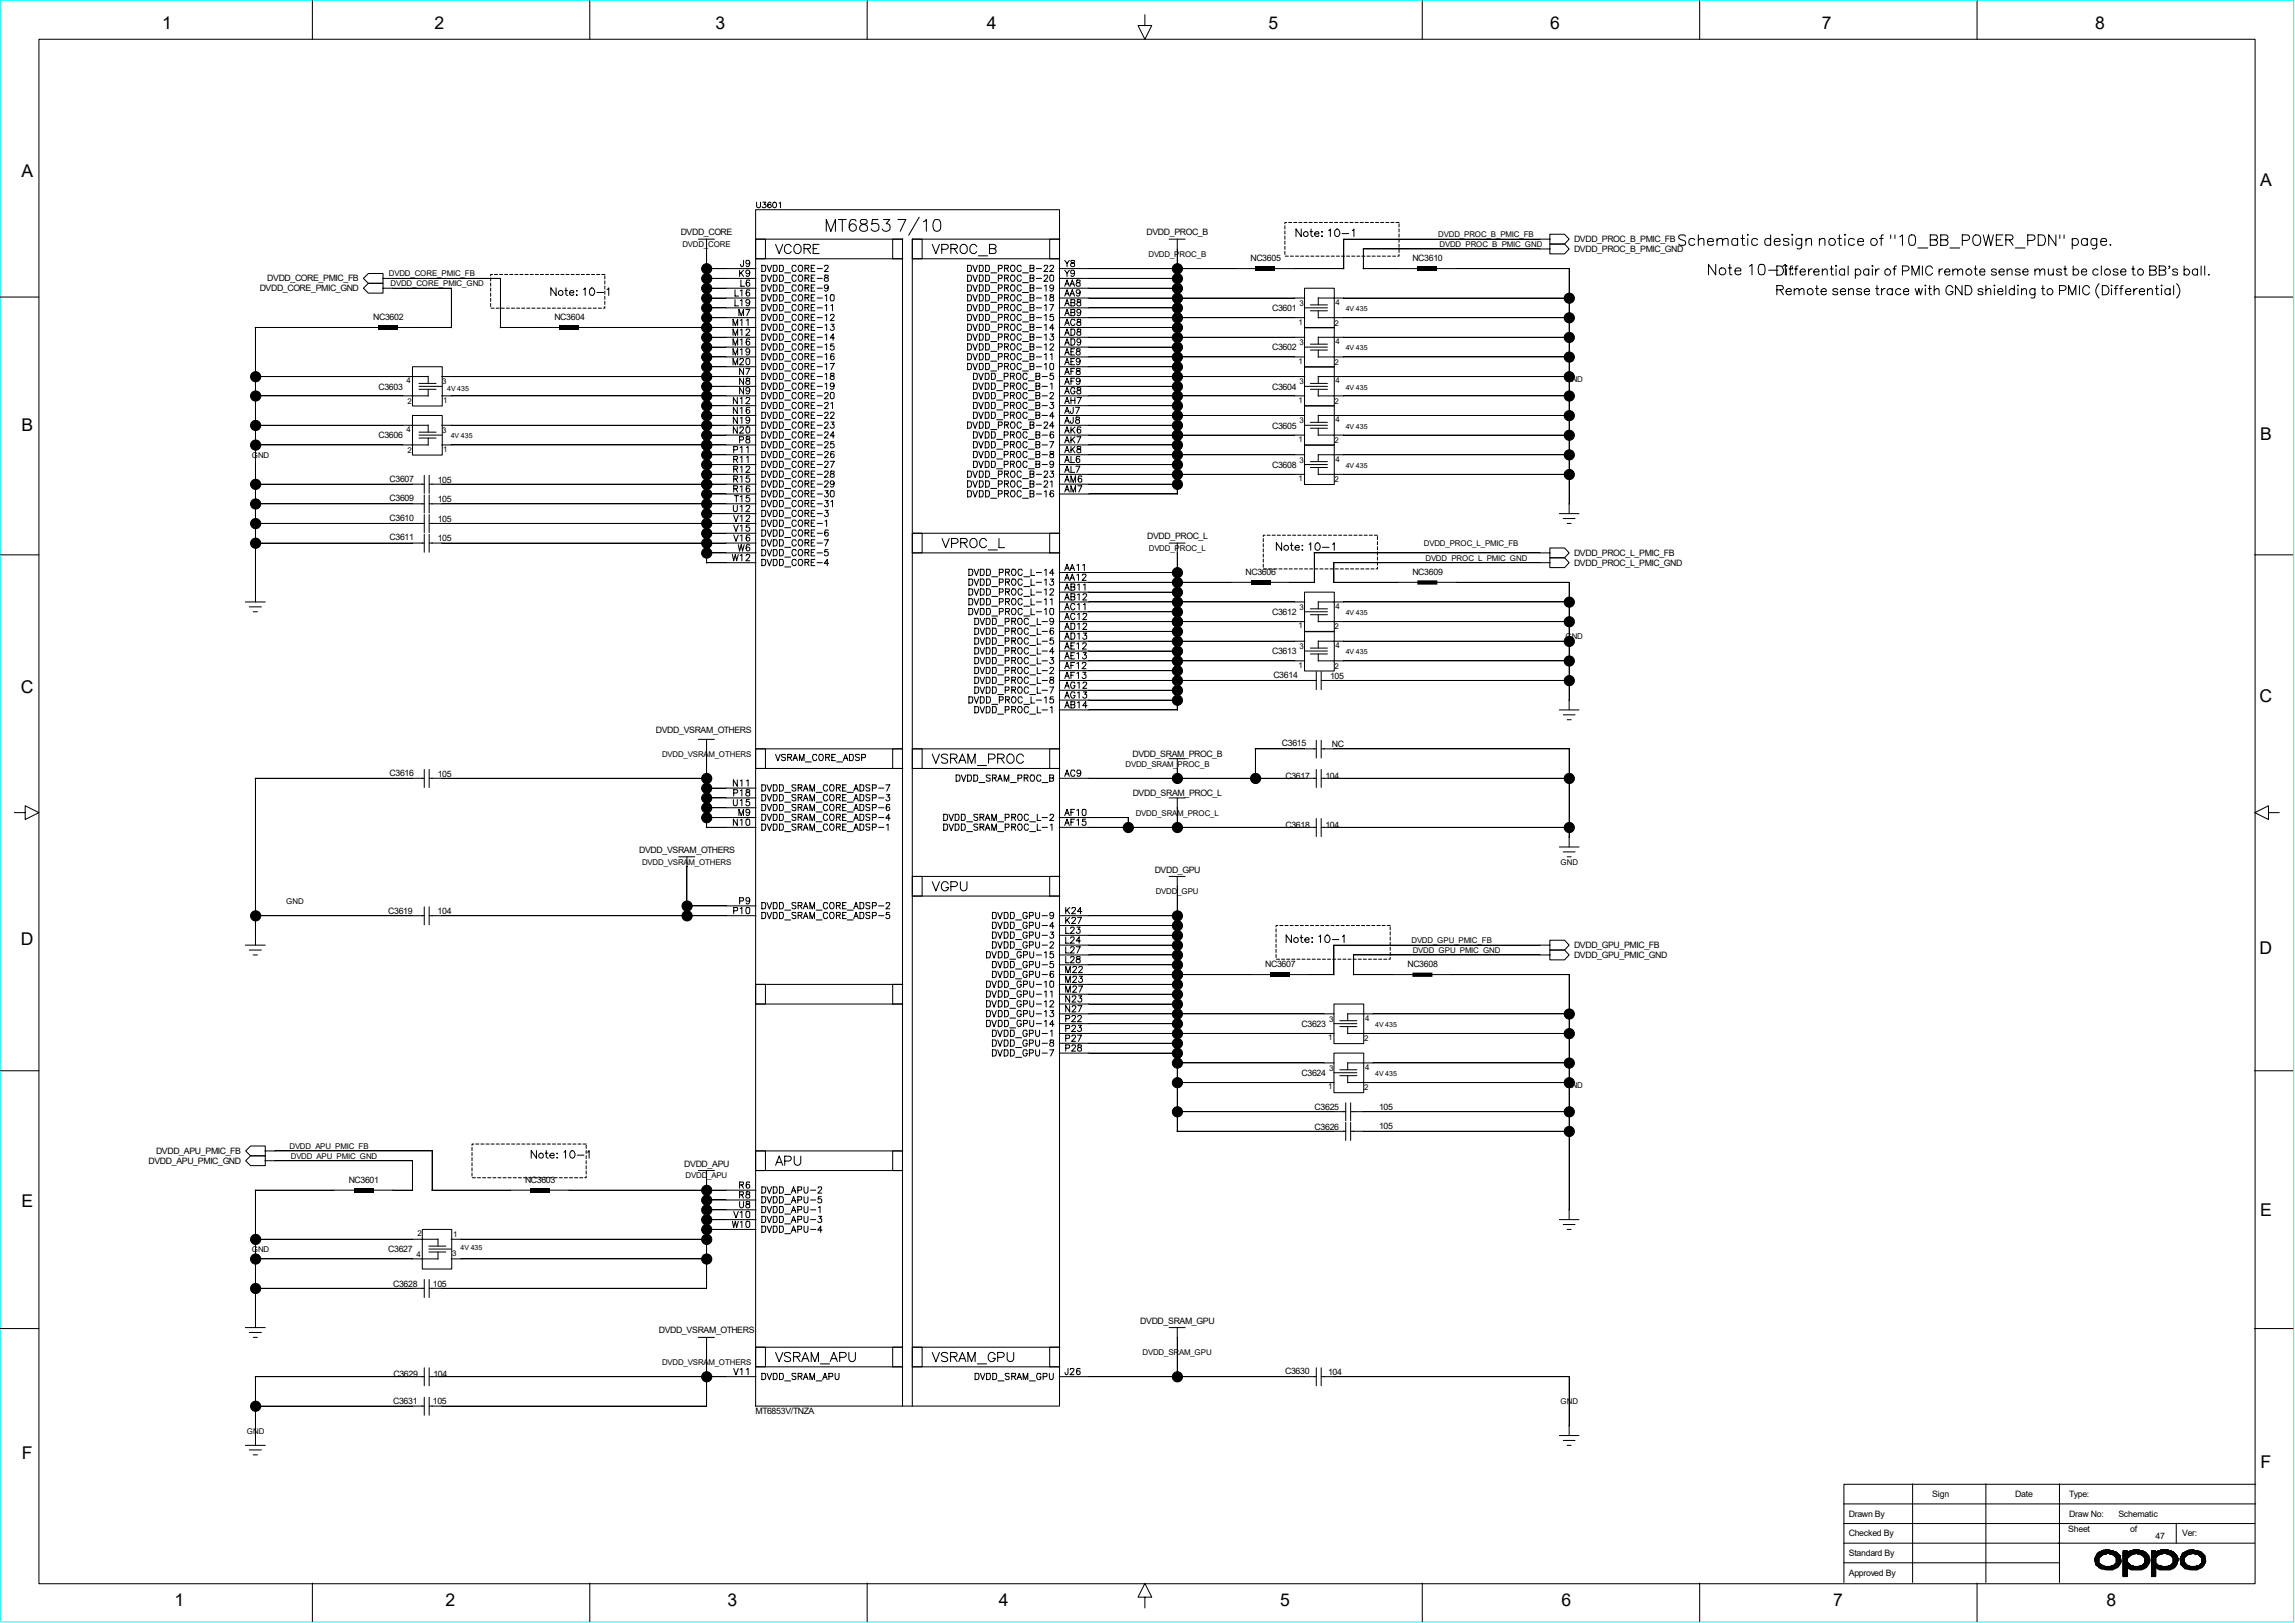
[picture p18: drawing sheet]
<svg xmlns="http://www.w3.org/2000/svg" width="297mm" height="210mm" viewBox="0 0 297 210" stroke-linecap="round" stroke-linejoin="round" font-family="sans-serif">
<defs><g id="words">
<g font-size="2.3">
<text x="21" y="3.8">1</text>
<text x="56.2" y="3.8">2</text>
<text x="92.6" y="3.8">3</text>
<text x="127.7" y="3.8">4</text>
<text x="164.2" y="3.8">5</text>
<text x="200.6" y="3.8">6</text>
<text x="235.8" y="3.8">7</text>
<text x="271.1" y="3.8">8</text>
<text x="2.8" y="22.9">A</text>
<text x="292.5" y="24.1">A</text>
<text x="2.8" y="55.8">B</text>
<text x="292.5" y="56.9">B</text>
<text x="2.7" y="89.7">C</text>
<text x="292.4" y="90.8">C</text>
<text x="2.7" y="122.3">D</text>
<text x="292.4" y="123.4">D</text>
<text x="2.8" y="156.2">E</text>
<text x="292.5" y="157.3">E</text>
<text x="2.8" y="188.8">F</text>
<text x="292.5" y="189.9">F</text>
<text x="22.6" y="207.8">1</text>
<text x="57.7" y="207.8">2</text>
<text x="94.2" y="207.8">3</text>
<text x="129.2" y="207.8">4</text>
<text x="165.7" y="207.8">5</text>
<text x="202.1" y="207.8">6</text>
<text x="237.2" y="207.8">7</text>
<text x="272.6" y="207.8">8</text>
</g>
<g font-size="1.1">
<text x="88.1" y="30.4">DVDD_CORE</text>
<text x="148.4" y="30.4">DVDD_PROC_B</text>
<text x="161.8" y="33.8">NC3605</text>
<text x="182.8" y="33.8">NC3610</text>
<text x="203.7" y="31.3">DVDD_PROC_B_PMIC_FB</text>
<text x="203.7" y="32.6">DVDD_PROC_B_PMIC_GND</text>
<text x="33.6" y="37.7">DVDD_CORE_PMIC_GND</text>
<text x="34.6" y="36.4">DVDD_CORE_PMIC_FB</text>
<text x="48.3" y="41.4">NC3602</text>
<text x="71.8" y="41.4">NC3604</text>
<text x="164.6" y="40.3">C3601</text>
<text x="164.6" y="45.3">C3602</text>
<text x="49" y="50.4">C3603</text>
<text x="164.6" y="50.4">C3604</text>
<text x="49" y="56.7">C3606</text>
<text x="164.6" y="55.5">C3605</text>
<text x="50.4" y="62.3">C3607</text>
<text x="50.4" y="64.9">C3609</text>
<text x="56.6" y="62.4">105</text>
<text x="56.6" y="65">105</text>
<text x="164.6" y="60.5">C3608</text>
<text x="50.4" y="67.4">C3610</text>
<text x="50.4" y="69.9">C3611</text>
<text x="56.6" y="67.5">105</text>
<text x="56.6" y="70.1">105</text>
<text x="148.5" y="69.8">DVDD_PROC_L</text>
<text x="203.7" y="71.9">DVDD_PROC_L_PMIC_FB</text>
<text x="161.2" y="74.4">NC3606</text>
<text x="182.8" y="74.4">NC3609</text>
<text x="203.7" y="73.2">DVDD_PROC_L_PMIC_GND</text>
<text x="164.6" y="79.6">C3612</text>
<text x="164.6" y="84.7">C3613</text>
<text x="164.8" y="87.7">C3614</text>
<text x="172.1" y="87.8">105</text>
<text x="84.9" y="94.9">DVDD_VSRAM_OTHERS</text>
<text x="50.4" y="100.4">C3616</text>
<text x="56.6" y="100.5">105</text>
<text x="146.6" y="97.9">DVDD_SRAM_PROC_B</text>
<text x="165.9" y="96.6">C3615</text>
<text x="166.4" y="100.8">C3617</text>
<text x="171.5" y="100.8">104</text>
<text x="172.4" y="96.7">NC</text>
<text x="146.6" y="103">DVDD_SRAM_PROC_L</text>
<text x="166.4" y="107.1">C3618</text>
<text x="171.5" y="107.1">104</text>
<text x="82.7" y="110.4">DVDD_VSRAM_OTHERS</text>
<text x="149.4" y="112.9">DVDD_GPU</text>
<text x="50.2" y="118.3">C3619</text>
<text x="56.6" y="118.3">104</text>
<text x="163.7" y="125.2">NC3607</text>
<text x="182.2" y="125.2">NC3608</text>
<text x="203.7" y="122.7">DVDD_GPU_PMIC_FB</text>
<text x="203.7" y="124">DVDD_GPU_PMIC_GND</text>
<text x="168.4" y="132.9">C3623</text>
<text x="168.4" y="139.2">C3624</text>
<text x="170.1" y="143.6">C3625</text>
<text x="178.5" y="143.6">105</text>
<text x="20.2" y="149.3">DVDD_APU_PMIC_FB</text>
<text x="170.1" y="146.2">C3626</text>
<text x="178.5" y="146">105</text>
<text x="19.2" y="150.6">DVDD_APU_PMIC_GND</text>
<text x="45.1" y="153.1">NC3601</text>
<text x="67.9" y="153.1">NC3603</text>
<text x="88.6" y="151">DVDD_APU</text>
<text x="50.2" y="162">C3627</text>
<text x="50.9" y="166.5">C3628</text>
<text x="56" y="166.5">105</text>
<text x="85.3" y="172.6">DVDD_VSRAM_OTHERS</text>
<text x="147.6" y="171.3">DVDD_SRAM_GPU</text>
<text x="50.9" y="178.2">C3629</text>
<text x="56.1" y="178.2">104</text>
<text x="166.3" y="177.8">C3630</text>
<text x="171.9" y="177.9">104</text>
<text x="50.9" y="181.7">C3631</text>
<text x="56" y="181.7">105</text>
<text x="97.8" y="182.9">MT6853V/TNZA</text>
<text x="239.3" y="196.3">Drawn By</text>
<text x="250.1" y="193.7">Sign</text>
<text x="260.8" y="193.7">Date</text>
<text x="267.8" y="193.7">Type:</text>
<text x="267.8" y="196.3">Draw No:</text>
<text x="274.2" y="196.3">Schematic</text>
<text x="239.3" y="198.8">Checked By</text>
<text x="239.3" y="201.3">Standard By</text>
<text x="239.3" y="203.9">Approved By</text>
<text x="267.7" y="198.3">Sheet</text>
<text x="275.7" y="198.3">of</text>
<text x="279" y="199.1">47</text>
<text x="282.4" y="198.8">Ver:</text>
</g>
<g font-size="1">
<text x="50.3" y="35.8">DVDD_CORE_PMIC_FB</text>
<text x="88.3" y="32">DVDD_CORE</text>
<text x="148.6" y="33.2">DVDD_PROC_B</text>
<text x="186.1" y="30.7">DVDD_PROC_B_PMIC_FB</text>
<text x="186.3" y="32">DVDD_PROC_B_PMIC_GND</text>
<text x="50.5" y="37">DVDD_CORE_PMIC_GND</text>
<text x="168.1" y="42">1</text>
<text x="168.2" y="39.6">3</text>
<text x="172.8" y="39.5">4</text>
<text x="168.1" y="47.1">1</text>
<text x="168.2" y="44.7">3</text>
<text x="172.7" y="47.2">2</text>
<text x="172.7" y="42.1">2</text>
<text x="172.8" y="44.5">4</text>
<text x="52.6" y="49.6">4</text>
<text x="52.7" y="52.2">2</text>
<text x="57.2" y="49.7">3</text>
<text x="57.4" y="52.1">1</text>
<text x="168.1" y="52.1">1</text>
<text x="168.2" y="49.7">3</text>
<text x="172.7" y="52.2">2</text>
<text x="172.8" y="49.6">4</text>
<text x="202.6" y="49.4">GND</text>
<text x="32.6" y="59.2">GND</text>
<text x="52.6" y="55.9">4</text>
<text x="52.7" y="58.6">2</text>
<text x="57.2" y="56">3</text>
<text x="57.4" y="58.5">1</text>
<text x="168.1" y="57.2">1</text>
<text x="168.2" y="59.9">3</text>
<text x="168.2" y="54.8">3</text>
<text x="172.7" y="57.3">2</text>
<text x="172.8" y="59.7">4</text>
<text x="172.8" y="54.7">4</text>
<text x="168.1" y="62.3">1</text>
<text x="172.7" y="62.4">2</text>
<text x="148.7" y="71.3">DVDD_PROC_L</text>
<text x="184.3" y="70.7">DVDD_PROC_L_PMIC_FB</text>
<text x="184.5" y="72.6">DVDD_PROC_L_PMIC_GND</text>
<text x="168.1" y="81.3">1</text>
<text x="168.2" y="84">3</text>
<text x="168.2" y="78.9">3</text>
<text x="172.7" y="81.4">2</text>
<text x="172.8" y="83.9">4</text>
<text x="172.8" y="78.8">4</text>
<text x="202.6" y="82.7">GND</text>
<text x="168.1" y="86.4">1</text>
<text x="172.7" y="86.5">2</text>
<text x="85.7" y="97.9">DVDD_VSRAM_OTHERS</text>
<text x="145.7" y="99.2">DVDD_SRAM_PROC_B</text>
<text x="147" y="105.5">DVDD_SRAM_PROC_L</text>
<text x="83.1" y="111.9">DVDD_VSRAM_OTHERS</text>
<text x="202" y="111.9">GND</text>
<text x="37" y="117">GND</text>
<text x="149.6" y="115.7">DVDD_GPU</text>
<text x="182.7" y="122">DVDD_GPU_PMIC_FB</text>
<text x="182.8" y="123.3">DVDD_GPU_PMIC_GND</text>
<text x="171.9" y="134.6">1</text>
<text x="172" y="132.2">3</text>
<text x="176.5" y="134.7">2</text>
<text x="176.7" y="132.1">4</text>
<text x="171.9" y="141">1</text>
<text x="172" y="138.6">3</text>
<text x="176.5" y="141.1">2</text>
<text x="176.7" y="138.4">4</text>
<text x="202.6" y="140.8">GND</text>
<text x="37.5" y="148.7">DVDD_APU_PMIC_FB</text>
<text x="37.6" y="149.9">DVDD_APU_PMIC_GND</text>
<text x="88.7" y="152.5">DVDD_APU</text>
<text x="54" y="160">2</text>
<text x="58.6" y="160.1">1</text>
<text x="32.6" y="162">GND</text>
<text x="53.9" y="162.6">4</text>
<text x="58.5" y="162.5">3</text>
<text x="85.7" y="176.6">DVDD_VSRAM_OTHERS</text>
<text x="147.9" y="175.3">DVDD_SRAM_GPU</text>
<text x="32" y="185.5">GND</text>
<text x="202" y="181.7">GND</text>
</g>
<g font-size=".9">
<text x="174.2" y="40.3">4V 435</text>
<text x="174.2" y="45.3">4V 435</text>
<text x="57.9" y="50.5">4V 435</text>
<text x="174.2" y="50.4">4V 435</text>
<text x="58.3" y="56.7">4V 435</text>
<text x="174.2" y="55.5">4V 435</text>
<text x="174.2" y="60.5">4V 435</text>
<text x="174.2" y="79.6">4V 435</text>
<text x="174.2" y="84.7">4V 435</text>
<text x="178" y="132.9">4V 435</text>
<text x="178" y="139.2">4V 435</text>
<text x="59.6" y="161.8">4V 435</text>
</g>
</g></defs>
<path d="M.1 0h296.7v209.9h-296.7z" fill="none" stroke="#0ff" stroke-width=".13"/>
<g fill="none" stroke="#000" stroke-width=".13">
<path d="M5 5.1h286.8v199.8h-286.8zM40.4 .1v5M76.3 .1v5M112.2 .1v5M148.2 1.9v1.4h.9l-.9 1.8-.9-1.8h.9M184.1 .1v5M220 .1v5M255.9 .1v5M0 38.4h5M47 36l.7-.6h1.9v1.3h-1.9zM47 37.3l.7-.6h1.9v1.2h-1.9zM49.5 36h15.3v6.4"/>
<path d="M49.5 37.3h8.9v5.1M72 37.3v.9l-.7-.9v.9M73.1 37.6h.3M73.2 37.3v.8l.3 .1M73.7 37.9h.6l-.1-.2a.31 .31 0 0 0-.4 0 .31 .31 0 0 0 0 .5 .31 .31 0 0 0 .5-.1M74.6 37.6h.1zM74.6 38.1l.1 .1h-.1zM75.5 37.5l.2-.2v.9M76.5 37.3h.1a.5 .5 0 0 1 .4 .4 .5 .5 0 0 1-.4 .5 .54 .54 0 0 1-.1-.9zM77.3 37.8h.8M78.6 37.5l.2-.2v.9M90.4 30.9h2.1"/>
<path d="M91.4 36h6.4M91.4 37.3h6.4M91.4 38.6h6.4M91.4 39.8h6.4M91.4 34.8h6.4M91.4 30.9v42M95.1 37.5v.8h.5M95.1 38.8v.8h.5M95.7 35v.8M95.8 38.9l.2-.1v.8M95.8 37.6l.2-.1v.8M95.9 36.2v.8h.5"/>
<path d="M95.9 35.3l.3 .5M96.2 35l-.5 .5M96.2 33.7v.7l-.2 .1-.2-.3M97 39a.27 .27 0 0 1-.4 .2 .27 .27 0 0 1 0-.4h.2a.42 .42 0 0 1 .2 .4 .42 .42 0 0 1-.3 .4l-.1-.1M97 37.6v-.1h-.4v.3a.34 .34 0 0 0 .2 .5 .25 .25 0 0 0 .3-.2 .25 .25 0 0 0-.3-.3 .25 .25 0 0 0-.2 .2M97 36.3v-.1h-.4v.4a.34 .34 0 0 0 .2 .4 .25 .25 0 0 0 .3-.2 .25 .25 0 0 0-.3-.3 .25 .25 0 0 0-.2 .2M97 35.2a.27 .27 0 0 1-.4 .2 .27 .27 0 0 1 0-.4h.2a.42 .42 0 0 1 .2 .4 .42 .42 0 0 1-.3 .4l-.1-.2M97 34a.27 .27 0 0 1-.4 .1 .27 .27 0 0 1 0-.4h.2a.42 .42 0 0 1 .2 .4 .42 .42 0 0 1-.3 .4l-.1-.1M97.8 30.9h1.3v2.6h-1.3zM97.8 27.1h39.3v154.8h-39.3zM97.8 30.9h19M97.8 33.5h19"/>
<path d="M97.9 26.2v.5l.2 .2 .3-.1v-.6M98.6 34.3h.4a.47 .47 0 0 1 .1 .6 .47 .47 0 0 1-.5 .2zM98.6 35.6h.4a.47 .47 0 0 1 .1 .5 .47 .47 0 0 1-.5 .3zM98.6 36.9h.4a.47 .47 0 0 1 .1 .5 .47 .47 0 0 1-.5 .3zM98.6 38.1h.4a.47 .47 0 0 1 .1 .6 .47 .47 0 0 1-.5 .2zM98.6 39.4h.4a.47 .47 0 0 1 .1 .6 .47 .47 0 0 1-.5 .2zM98.7 26.2h.4l-.2 .3h.1a.24 .24 0 0 1 .1 .3 .24 .24 0 0 1-.4 0h-.1M99.3 34.3l.3 .8 .3-.8M99.3 35.6l.3 .8 .3-.8M99.3 36.9l.3 .8 .3-.8M99.3 38.1l.3 .8 .3-.8M99.3 39.4l.3 .8 .3-.8"/>
<path d="M99.8 26.3l-.1-.1a.37 .37 0 0 0-.3 .3 .37 .37 0 0 0 .2 .4 .22 .22 0 0 0 .2-.4 .22 .22 0 0 0-.4 0v.2M100 26.3l.1-.1a.32 .32 0 0 1 .4 .3 .32 .32 0 0 1-.4 .3l-.1-.2zM100.1 34.3h.4a.47 .47 0 0 1 .1 .6 .47 .47 0 0 1-.5 .2zM100.1 35.6h.4a.47 .47 0 0 1 .1 .5 .47 .47 0 0 1-.5 .3zM100.1 36.9h.4a.47 .47 0 0 1 .1 .5 .47 .47 0 0 1-.5 .3zM100.1 38.1h.4a.47 .47 0 0 1 .1 .6 .47 .47 0 0 1-.5 .2zM100.1 39.4h.4a.47 .47 0 0 1 .1 .6 .47 .47 0 0 1-.5 .2zM100.4 31.6l.4 1.2 .5-1.2M100.8 26.3l.2-.1v.7M100.9 34.3h.4a.47 .47 0 0 1 .1 .6 .47 .47 0 0 1-.5 .2zM100.9 35.6h.4a.47 .47 0 0 1 .1 .5 .47 .47 0 0 1-.5 .3zM100.9 36.9h.4a.47 .47 0 0 1 .1 .5 .47 .47 0 0 1-.5 .3z"/>
<path d="M100.9 38.1h.4a.47 .47 0 0 1 .1 .6 .47 .47 0 0 1-.5 .2zM100.9 39.4h.4a.47 .47 0 0 1 .1 .6 .47 .47 0 0 1-.5 .2zM101.6 37.8h.7M101.6 35.3h.7M101.6 36.6h.7M101.6 39.1h.7M102.4 31.9a.46 .46 0 0 0-.5-.3 .46 .46 0 0 0-.4 .5 .53 .53 0 0 0 .1 .5 .53 .53 0 0 0 .6 .2l.2-.2M102.9 31.8l.1-.1a.6 .6 0 0 1 .7 .4 .6 .6 0 0 1-.4 .7 .59 .59 0 0 1-.6-.3 .59 .59 0 0 1 .2-.7zM103 34.5a.31 .31 0 0 0-.4-.1 .31 .31 0 0 0-.1 .4 .28 .28 0 0 0 .2 .3 .28 .28 0 0 0 .3-.2M103 35.8a.31 .31 0 0 0-.4-.2 .31 .31 0 0 0-.1 .5 .28 .28 0 0 0 .2 .3 .28 .28 0 0 0 .3-.2M103 37a.31 .31 0 0 0-.4-.1 .31 .31 0 0 0-.1 .4 .28 .28 0 0 0 .2 .4 .28 .28 0 0 0 .3-.2M103 38.3a.31 .31 0 0 0-.4-.1 .31 .31 0 0 0-.1 .4 .28 .28 0 0 0 .2 .3 .28 .28 0 0 0 .3-.2"/>
<path d="M103 39.6a.31 .31 0 0 0-.4-.2 .31 .31 0 0 0-.1 .5 .28 .28 0 0 0 .2 .3 .28 .28 0 0 0 .3-.2M103.4 34.3a.4 .4 0 0 1 .5 .2 .4 .4 0 0 1-.1 .5v.1a.4 .4 0 0 1-.5-.2 .4 .4 0 0 1 .1-.5zM103.4 35.6a.4 .4 0 0 1 .5 .2 .4 .4 0 0 1-.1 .5v.1a.4 .4 0 0 1-.5-.2 .4 .4 0 0 1 .1-.5zM103.4 36.9a.4 .4 0 0 1 .5 .2 .4 .4 0 0 1-.1 .4v.1a.4 .4 0 0 1-.5-.2 .4 .4 0 0 1 .1-.4zM103.4 38.1a.4 .4 0 0 1 .5 .2 .4 .4 0 0 1-.1 .5v.1a.4 .4 0 0 1-.5-.2 .4 .4 0 0 1 .1-.5zM103.4 39.4a.4 .4 0 0 1 .5 .2 .4 .4 0 0 1-.1 .5v.1a.4 .4 0 0 1-.5-.2 .4 .4 0 0 1 .1-.5zM104.1 32.2h.5a.29 .29 0 0 0 .3-.4l-.1-.1-.7-.1v1.2M104.2 34.7h.4v-.4h-.4v.8M104.2 36l.4-.1v-.3h-.4v.8M104.2 37.3l.4-.1v-.3h-.4v.8M104.2 38.5h.4v-.4h-.4v.8M104.2 39.8h.4v-.4h-.4v.8"/>
<path d="M104.4 34.7l.3 .4M104.4 36l.3 .4M104.4 37.3l.3 .4M104.4 38.5l.3 .4M104.4 39.8l.3 .4M104.5 32.2l.4 .6M105 34.7h.3M105 36h.3M105 37.3h.3M105 38.5h.3M105 39.8h.3M105.2 32.2h.5"/>
<path d="M105.5 39.4h-.5v.8h.5M105.5 34.3h-.5v.8h.5M105.5 35.6h-.5v.8h.5M105.5 36.9h-.5v.8h.5M105.5 38.1h-.5v.8h.5M105.7 36h.7M105.7 37.3h.7M105.7 38.6h.7M105.7 39.8h.7M105.7 34.8h.7M106 31.6h-.8v1.2h.8M106.7 34.5l.1-.2 .3 .1v.2l-.4 .5h.5"/>
<path d="M106.8 38.3l.2-.2v.8M106.8 39.5l.2-.1v.8M106.8 35.6l-.1 .2 .1 .1 .4 .1-.1 .4h-.3l-.1-.2 .1-.2 .4-.2-.1-.2zM106.9 29.9v-1.5l.6 1.5 .6-1.5v1.5M107.2 37.1a.27 .27 0 0 1-.4 .2 .27 .27 0 0 1 0-.4h.1a.42 .42 0 0 1 .3 .4 .42 .42 0 0 1-.4 .4l-.1-.2M107.5 39.5l.2-.1v.8M107.5 38.1h.4l.1 .2v.5a.29 .29 0 0 1-.5 .1l-.1-.3zM108.5 28.4h1M109 28.4v1.5M110.8 28.6a.52 .52 0 0 0-.7-.2 1.24 1.24 0 0 0 0 1.4 .47 .47 0 0 0 .7-.2 .47 .47 0 0 0-.3-.6 .47 .47 0 0 0-.6 .4M111.4 28.4l-.1 .3 .2 .3a.66 .66 0 0 1 .8 .6 .53 .53 0 0 1-.6 .3 .53 .53 0 0 1-.4-.5 .73 .73 0 0 1 .7-.4l.1-.1 .1-.3a.64 .64 0 0 0-.8-.2zM113.6 28.4h-.7l-.1 .6a.54 .54 0 0 1 .8 0 .54 .54 0 0 1-.1 .9 .54 .54 0 0 1-.8-.3"/>
<path d="M114.3 28.4h.8l-.4 .6a.5 .5 0 0 1 .5 .5 .5 .5 0 0 1-.6 .4l-.4-.3M115.5 30.9h1.3v2.6h-1.3zM116.2 28.4h1l-.7 1.5M116.8 30.9v151M118.1 30.9h1.2v2.6h-1.2zM118.1 30.9h19.1M118.1 30.9v151M118.1 33.5h19.1M119 28.1l-1.4 2.3M119.5 28.7l.4-.3v1.5M120.6 31.6l.5 1.2 .5-1.2M120.9 28.4a.58 .58 0 0 1 .8 .3 1.42 1.42 0 0 1-.2 1.1 .48 .48 0 0 1-.7-.2 1.28 1.28 0 0 1 .1-1.2z"/>
<path d="M121.9 32.3h.5a.38 .38 0 0 0 .3-.5l-.1-.1-.7-.1v1.2M123.1 32.2h.5a.29 .29 0 0 0 .3-.4l-.1-.1-.7-.1v1.2M123.5 32.2l.4 .6M124.4 31.8l.1-.1a.6 .6 0 0 1 .7 .4 .6 .6 0 0 1-.4 .7 .59 .59 0 0 1-.6-.3 .59 .59 0 0 1 .2-.7zM125.2 34.3h.4a.47 .47 0 0 1 .1 .6 .47 .47 0 0 1-.5 .2zM125.2 35.6h.4a.47 .47 0 0 1 .1 .5 .47 .47 0 0 1-.5 .3zM125.2 36.9h.4a.47 .47 0 0 1 .1 .5 .47 .47 0 0 1-.5 .3zM125.2 38.1h.4a.47 .47 0 0 1 .1 .6 .47 .47 0 0 1-.5 .2zM125.2 39.4h.4a.47 .47 0 0 1 .1 .6 .47 .47 0 0 1-.5 .2zM125.9 34.3l.3 .8 .3-.8M125.9 35.6l.3 .8 .3-.8M125.9 36.9l.3 .8 .3-.8"/>
<path d="M125.9 38.1l.3 .8 .3-.8M125.9 39.4l.3 .8 .3-.8M126.4 31.9a.46 .46 0 0 0-.5-.3 .46 .46 0 0 0-.4 .5 .53 .53 0 0 0 .1 .5 .53 .53 0 0 0 .6 .2l.2-.2M126.6 33.1h1.2M126.7 34.3h.4a.47 .47 0 0 1 .1 .6 .47 .47 0 0 1-.5 .2zM126.7 35.6h.4a.47 .47 0 0 1 .1 .5 .47 .47 0 0 1-.5 .3zM126.7 36.9h.4a.47 .47 0 0 1 .1 .5 .47 .47 0 0 1-.5 .3zM126.7 38.1h.4a.47 .47 0 0 1 .1 .6 .47 .47 0 0 1-.5 .2zM126.7 39.4h.4a.47 .47 0 0 1 .1 .6 .47 .47 0 0 1-.5 .2zM127.6 34.3h.3a.47 .47 0 0 1 .1 .6 .47 .47 0 0 1-.4 .2zM127.6 35.6h.3a.47 .47 0 0 1 .1 .5 .47 .47 0 0 1-.4 .3zM127.6 36.9h.3a.47 .47 0 0 1 .1 .5 .47 .47 0 0 1-.4 .3z"/>
<path d="M127.6 38.1h.3a.47 .47 0 0 1 .1 .6 .47 .47 0 0 1-.4 .2zM127.6 39.4h.3a.47 .47 0 0 1 .1 .6 .47 .47 0 0 1-.4 .2zM128.1 32.2h.5a.34 .34 0 0 1 .2 .5l-.7 .1v-1.2l.7 .1a.27 .27 0 0 1 0 .4l-.2 .1M128.2 37.8h.8M128.2 35.3h.8M128.2 36.6h.8M128.2 39.1h.8M129.2 34.8l.5-.1v-.4h-.5v.8M129.2 36h.5v-.4h-.5v.8M129.2 37.3h.5v-.4h-.5v.8M129.2 38.6l.5-.1v-.4h-.5v.8M129.2 39.8h.5v-.4h-.5v.8"/>
<path d="M130 34.7h.5v-.4h-.5v.8M130 36l.5-.1v-.3h-.5v.8M130 37.3l.5-.1v-.3h-.5v.8M130 38.5h.5v-.4h-.5v.8M130 39.8h.5v-.4h-.5v.8M130.3 34.7l.2 .4M130.3 36l.2 .4M130.3 37.3l.2 .4M130.3 38.5l.2 .4M130.3 39.8l.2 .4M130.9 34.3a.4 .4 0 0 1 .5 .2 .4 .4 0 0 1-.1 .5l-.1 .1a.4 .4 0 0 1-.4-.2 .4 .4 0 0 1 .1-.5zM130.9 35.6a.4 .4 0 0 1 .5 .2 .4 .4 0 0 1-.1 .5l-.1 .1a.4 .4 0 0 1-.4-.2 .4 .4 0 0 1 .1-.5z"/>
<path d="M130.9 36.9a.4 .4 0 0 1 .5 .2 .4 .4 0 0 1-.1 .4l-.1 .1a.4 .4 0 0 1-.4-.2 .4 .4 0 0 1 .1-.4zM130.9 38.1a.4 .4 0 0 1 .5 .2 .4 .4 0 0 1-.1 .5l-.1 .1a.4 .4 0 0 1-.4-.2 .4 .4 0 0 1 .1-.5zM130.9 39.4a.4 .4 0 0 1 .5 .2 .4 .4 0 0 1-.1 .5l-.1 .1a.4 .4 0 0 1-.4-.2 .4 .4 0 0 1 .1-.5zM132.2 34.5a.31 .31 0 0 0-.5-.1 .31 .31 0 0 0-.1 .4 .28 .28 0 0 0 .2 .3 .28 .28 0 0 0 .4-.2M132.2 35.8a.31 .31 0 0 0-.5-.2 .31 .31 0 0 0-.1 .5 .28 .28 0 0 0 .2 .3 .28 .28 0 0 0 .4-.2M132.2 37a.31 .31 0 0 0-.5-.1 .31 .31 0 0 0-.1 .4 .28 .28 0 0 0 .2 .4 .28 .28 0 0 0 .4-.2M132.2 38.3a.31 .31 0 0 0-.5-.1 .31 .31 0 0 0-.1 .4 .28 .28 0 0 0 .2 .3 .28 .28 0 0 0 .4-.2M132.2 39.6a.31 .31 0 0 0-.5-.2 .31 .31 0 0 0-.1 .5 .28 .28 0 0 0 .2 .3 .28 .28 0 0 0 .4-.2M132.3 37.8h.8M132.3 35.3h.8M132.3 36.6h.8M132.3 39.1h.8"/>
<path d="M133.3 34.7l.5 .1v.3h-.2h-.3v-.8h.5v.4h-.2M133.3 36h.5v.4h-.2h-.3v-.8h.5v.3l-.2 .1M133.3 37.3h.5v.3l-.2 .1h-.3v-.8h.5v.3l-.2 .1M133.3 38.5l.5 .1v.3h-.2h-.3v-.8h.5v.4h-.2M133.3 39.8h.5v.4h-.2h-.3v-.8h.5v.4h-.2M134.1 36h.7M134.1 37.3h.7M134.1 38.6h.7M134.1 39.8h.7M134.1 34.8h.7M135.1 34.5l.1-.2 .4 .1v.2l-.5 .5h.5M135.1 35.8l.1-.2h.4v.3l-.5 .5h.5"/>
<path d="M135.2 37l.2-.1v.8M135.2 38.3l.2-.2v.8M135.2 39.5l.2-.1v.8M135.8 30.9h1.3v2.6h-1.3zM135.8 39.4h.6l-.4 .8M135.9 34.5v-.2l.4 .1v.2l-.5 .5h.6M135.9 35.6h.4l.1 .1v.5a.29 .29 0 0 1-.5 .2l-.1-.4zM135.9 38.1v.2l.1 .1 .4 .2-.1 .3h-.3l-.2-.1 .1-.3 .5-.2-.1-.2zM136.4 37.1a.27 .27 0 0 1-.4 .2 .27 .27 0 0 1-.1-.4h.2a.42 .42 0 0 1 .3 .4 .42 .42 0 0 1-.4 .4l-.1-.2M137.1 36h15.3M137.1 37.3h15.3M137.1 38.6h31.8"/>
<path d="M137.1 39.8h15.3M137.1 34.8h25.4M137.8 35l.3 .3v.5M137.8 33.7l.3 .4v.4M137.8 39.6l.3-.8 .3 .8M137.8 38.3l.3-.8 .3 .8M137.8 37l.3-.8 .3 .8M137.9 39.3h.4M137.9 38h.4M137.9 36.7h.4M138.4 35l-.3 .3M138.4 33.7l-.3 .4"/>
<path d="M138.5 38.3l.3-.8 .3 .8M138.5 37l.3-.8 .3 .8M138.6 39.2h.5v.3l-.2 .1h-.3v-.8h.5v.3l-.2 .1M138.6 38h.4M138.6 36.7h.4M138.6 33.7v.2l.1 .1 .4 .1-.1 .4h-.3l-.1-.2v-.2l.5-.2-.1-.2zM139.1 35.2a.27 .27 0 0 1-.4 .2 .27 .27 0 0 1-.1-.4h.2a.42 .42 0 0 1 .3 .4 .42 .42 0 0 1-.4 .4l-.1-.2M139.4 36.2l-.1 .2 .1 .1 .4 .2-.1 .3h-.3l-.1-.1 .1-.3 .4-.2-.1-.2zM139.4 38.8v.1l.1 .2 .4 .1-.1 .3-.3 .1-.1-.2v-.2l.5-.3-.1-.1zM139.8 37.8a.27 .27 0 0 1-.4 .1 .27 .27 0 0 1 0-.4h.1a.42 .42 0 0 1 .3 .4 .42 .42 0 0 1-.4 .4l-.1-.1M151.3 30.9h2.1M152.4 30.9v33.1"/>
<path d="M165 34.8h8.9M168.4 29.6v1l-.7-1v1M168.8 37.3h3.9v5.1h-3.9zM168.8 39.8h3M169.5 30h.4M169.6 39.5h2.2M169.7 29.6v.8l.2 .2M170.1 30.3h.6l-.1-.2a.31 .31 0 0 0-.4 0 .31 .31 0 0 0 .1 .4 .31 .31 0 0 0 .4 0M170.6 38.5v1M170.6 38.6h32.5M171 30h.2zM171.1 30.5l.1 .1h-.1z"/>
<path d="M172 29.8l.2-.2v1M172.9 29.7l.1-.1a.5 .5 0 0 1 .4 .5 .5 .5 0 0 1-.4 .5 .54 .54 0 0 1-.1-.9zM173.7 30.2h.8M173.9 30.9h26.7M173.9 30.9v3.9M175 29.8l.2-.2v1M176.4 34.8h7.1M176.4 32.2h24.2M176.4 32.2v2.6M185.9 34.8h17.2v31.7M200.6 30.3h1.9l.6 .6-.6 .7h-1.9zM200.6 31.6h1.9l.6 .6-.6 .7h-1.9z"/>
<path d="M218.1 30.6a.51 .51 0 0 0-.8 .1v.2l.7 .3a.35 .35 0 0 1 0 .5 .67 .67 0 0 1-.7-.1M219.3 31a.43 .43 0 0 0-.6 0 .43 .43 0 0 0 0 .6 .43 .43 0 0 0 .6 0M219.8 31.1a.51 .51 0 0 1 .7-.2v.9M219.8 30.4v1.4M221 31.2h.7a.3 .3 0 0 0-.2-.3 .44 .44 0 0 0-.5 .5 .44 .44 0 0 0 .7 .2M222 34.2v1.4l-.9-1.4v1.4M222.2 31.1a.51 .51 0 0 1 .7-.2v.8M222.2 30.9v.8M222.9 31.1a.51 .51 0 0 1 .7-.2v.8M223.6 34.7h.5M223.9 34.2v1.3l.3 .1M224.5 35.1h.8a.3 .3 0 0 0-.3-.4 .44 .44 0 0 0-.4 .5 .44 .44 0 0 0 .7 .2"/>
<path d="M224.9 31a.43 .43 0 0 0-.7 0 .43 .43 0 0 0 0 .6 .43 .43 0 0 0 .7 0M224.9 30.9v.8M225.3 30.9h.5M225.5 30.4l.1 1.3h.2M226.2 30.3l.1 .1h-.1zM226.2 30.9v.8M226.4 34.5l.3-.3v1.4M227.5 31a.43 .43 0 0 0-.7 0 .43 .43 0 0 0 0 .6 .43 .43 0 0 0 .7 0M227.7 34.2a.51 .51 0 0 1 .7 .3 1.43 1.43 0 0 1-.1 1 .51 .51 0 0 1-.7-.2 1.43 1.43 0 0 1 .1-1.1zM228.9 35h1.2M229.2 31a.43 .43 0 0 0-.7 0 .43 .43 0 0 0 0 .6 .43 .43 0 0 0 .7 0M229.2 30.4v1.4"/>
<path d="M229.6 31.2h.8a.3 .3 0 0 0-.3-.3 .44 .44 0 0 0-.5 .5 .44 .44 0 0 0 .8 .2M230 34.4h.4a.62 .62 0 0 1 .4 .6 .62 .62 0 0 1-.4 .6h-.4zM230 37.5h.5a.29 .29 0 0 0 .3-.3l-.1-.2h-.7v1.1M230.4 37.5l.4 .6M230.7 34.5l.4-.3v1.4M231.1 37.7h.7v-.1a.34 .34 0 0 0-.3-.3 .34 .34 0 0 0-.3 .2 .39 .39 0 0 0 .1 .6 .39 .39 0 0 0 .5-.1M231.2 34.3l.1 .1-.1 .1zM231.2 34.8v.8M231.5 31a.46 .46 0 0 0-.7 0l.2 .2 .4 .2 .1 .2a.46 .46 0 0 1-.7 0M231.5 34.8h.4M231.9 34.7h.1v.1zM231.9 35.5l.1-.1v.1z"/>
<path d="M231.9 30.3l.1 .1h-.1zM231.9 30.9v.8M232 34.4l-.3 .1v.1v1M232.2 37.6l.3-.3 .3 .1v.7M232.2 37.3v.8M232.2 34.8h.4M232.7 34.4l-.2 .1-.1 1.1M232.8 37.6l.3-.3 .3 .1 .1 .7M233 35.2h.6v-.1a.34 .34 0 0 0-.2-.3 .34 .34 0 0 0-.4 .2 .39 .39 0 0 0 .1 .5 .39 .39 0 0 0 .5-.1M233.2 30.9v1a.36 .36 0 0 1-.2 .3 .36 .36 0 0 1-.4-.1M233.2 31a.43 .43 0 0 0-.7 0 .43 .43 0 0 0 0 .6 .43 .43 0 0 0 .7 0M233.7 31.1a.51 .51 0 0 1 .7-.2v.8"/>
<path d="M233.7 30.9v.8M234.1 34.8v.8M234.5 34.8a.51 .51 0 0 0-.4 .4M234.7 35.2h.7v-.1a.34 .34 0 0 0-.3-.3 .34 .34 0 0 0-.3 .2 .39 .39 0 0 0 .1 .5 .39 .39 0 0 0 .5-.1M234.9 37.3h.4M235.1 37l.1 1.1h.2M235.5 31.1a.51 .51 0 0 1 .6-.2l.1 .8M235.5 30.9v.8M235.7 37.7h.6v-.1a.34 .34 0 0 0-.2-.3 .34 .34 0 0 0-.4 .2 .39 .39 0 0 0 .1 .6 .39 .39 0 0 0 .5-.1M235.8 35.1l.3-.3 .3 .1 .1 .7M235.8 34.8v.8M236.9 34.8h.3"/>
<path d="M237 34.4l.1 1.2h.2M237.6 34.3l.1 .1-.1 .1zM237.6 34.8v.8M237.8 30.9h.5M237.8 37.5v-.1a.4 .4 0 0 0-.6 .1l.2 .2 .4 .1v.2a.36 .36 0 0 1-.6 0M238 30.4l.1 1.3h.2M238.2 37.7h.6v-.1a.34 .34 0 0 0-.2-.3 .34 .34 0 0 0-.4 .2 .39 .39 0 0 0 .1 .6 .39 .39 0 0 0 .5-.1M238.7 35a.38 .38 0 0 0-.5-.1 .38 .38 0 0 0 0 .6 .38 .38 0 0 0 .5-.1M238.7 34.8v.8M238.8 30.3v.1zM238.8 30.9v.8M239.2 34.4v1.2"/>
<path d="M239.2 37.6l.3-.3 .3 .1 .1 .7M239.2 37.3v.8M240 31a.43 .43 0 0 0-.6 0 .43 .43 0 0 0 0 .6 .43 .43 0 0 0 .6 0M240.1 35a.38 .38 0 0 1 .6 0 .4 .4 0 0 1 0 .5 .4 .4 0 0 1-.6-.1M240.1 34.8v1.2M240.4 31.2h.8a.3 .3 0 0 0-.3-.3 .44 .44 0 0 0-.5 .5 .44 .44 0 0 0 .8 .2M240.9 37.5v-.1a.4 .4 0 0 0-.6 .1l.2 .2 .4 .1v.2a.36 .36 0 0 1-.6 0M241.3 37.7h.6v-.1a.34 .34 0 0 0-.3-.3 .34 .34 0 0 0-.3 .2 .39 .39 0 0 0 .1 .6 .39 .39 0 0 0 .5-.1M241.9 35a.38 .38 0 0 0-.6-.1 .38 .38 0 0 0 0 .6 .38 .38 0 0 0 .6-.1M241.9 34.8v.8M242.3 34.3l.1 .1-.1 .1zM242.3 34.8v.8"/>
<path d="M242.7 34.8v.8M242.7 37.3h.4M242.9 37l.1 1.1h.2M243.2 34.8a.51 .51 0 0 0-.5 .4M243.2 30.9h.5M243.5 37.3v.8M243.8 30.4h-.3v1.3M244 37.3a.51 .51 0 0 0-.5 .4M244.7 30.4v.5M244.9 37.5a.38 .38 0 0 0-.6 0 .38 .38 0 0 0 0 .5 .38 .38 0 0 0 .6 0M244.9 37.3v.8M245 34.8h.4"/>
<path d="M245.2 30.4v.5M245.4 34.4l-.2 .1v1.1M245.9 30.6l.3-.2v1.3M246 37.5a.38 .38 0 0 0-.6 0 .38 .38 0 0 0 0 .5 .38 .38 0 0 0 .6 0M246.2 35.1h.6a.38 .38 0 0 0 .3-.5l-.2-.1-.7-.1v1.2M246.3 37.7h.7v-.1a.34 .34 0 0 0-.3-.3 .34 .34 0 0 0-.3 .2 .39 .39 0 0 0 .1 .6 .39 .39 0 0 0 .5-.1M247.2 30.4a.51 .51 0 0 1 .7 .2 1.43 1.43 0 0 1-.2 1.1 .51 .51 0 0 1-.6-.2 1.43 1.43 0 0 1 .1-1.1zM247.4 35.6v-1.2l.5 1.2 .5-1.2v1.2M247.9 37.3l.2 .8 .2-.8 .2 .8 .3-.8M248.2 32.1h1.3M248.8 34.4v1.2M249.2 36.9l.1 .1h-.1z"/>
<path d="M249.2 37.3v.8M249.6 37.3h.3M249.7 37l.1 1.1h.2M249.8 31h.6l.3 .2a.39 .39 0 0 1-.1 .5l-.8 .1v-1.4h.6a.36 .36 0 0 1 .3 .4l-.1 .2h-.2M250.1 34.7a.46 .46 0 0 0-.5-.3 .46 .46 0 0 0-.4 .5 .53 .53 0 0 0 .1 .5 .53 .53 0 0 0 .6 .2l.2-.3M250.3 37.6l.3-.3 .3 .1 .1 .7M250.3 37v1.1M251 34.8v.8M251.2 31h.6l.2 .2a.39 .39 0 0 1 0 .5l-.8 .1v-1.4h.6a.36 .36 0 0 1 .3 .4l-.1 .2h-.2M251.4 34.8a.51 .51 0 0 0-.4 .4M251.7 35.2h.6v-.1a.34 .34 0 0 0-.2-.3 .34 .34 0 0 0-.4 .2 .39 .39 0 0 0 .1 .5 .39 .39 0 0 0 .5-.1M252.3 32.1h1.3"/>
<path d="M252.7 35.1l.3-.3 .3 .1 .1 .7M252.7 37.3a.46 .46 0 0 0-.5-.4 .46 .46 0 0 0-.4 .5 .53 .53 0 0 0 .2 .6 .53 .53 0 0 0 .5 .1l.2-.2v-.2h-.3M252.7 34.8v.8M253.4 35.1l.3-.3 .3 .1v.7M253.9 37v1.1l-.8-1.1v1.1M254 31.1h.6l.2-.1a.39 .39 0 0 0 0-.6h-.8v1.4M254.3 37h.5a.62 .62 0 0 1 .4 .5 .62 .62 0 0 1-.4 .6h-.5zM255.4 30.6a.5 .5 0 0 1 .6-.2 .5 .5 0 0 1 .3 .5 .6 .6 0 0 1-.1 .7 .6 .6 0 0 1-.6 .1 .91 .91 0 0 1-.2-1.1zM255.5 34.8h.4M255.7 34.4v1v.2h.2M256.2 35.2h.7v-.1a.34 .34 0 0 0-.3-.3 .34 .34 0 0 0-.4 .2 .39 .39 0 0 0 .1 .5 .39 .39 0 0 0 .6-.1M256.6 37.5v-.1a.4 .4 0 0 0-.6 .1l.2 .2 .4 .1v.2a.36 .36 0 0 1-.6 0"/>
<path d="M256.7 30.4l.3 1.4 .3-1.4 .3 1.4 .4-1.4M257 37.6l.3-.3 .3 .1v.7M257 37v1.1M258.1 36.9l.1 .1h-.1zM258.1 37.3v.8M258.4 35l-.1-.1a.4 .4 0 0 0-.6 .1l.2 .2 .4 .1 .1 .1a.36 .36 0 0 1-.7 0M258.4 31h.5M258.5 37.7h.7v-.1a.34 .34 0 0 0-.3-.3 .34 .34 0 0 0-.3 .2 .39 .39 0 0 0 0 .6 .39 .39 0 0 0 .6-.1M258.7 35.2h.7v-.1a.34 .34 0 0 0-.3-.3 .34 .34 0 0 0-.4 .2 .39 .39 0 0 0 .1 .5 .39 .39 0 0 0 .6-.1M259.2 30.4h-.8v1.4h.8M259.6 31h.6a.36 .36 0 0 0 .3-.4l-.1-.2h-.8v1.4M259.6 37v1.1"/>
<path d="M259.8 35.1l.3-.3 .3 .1v.7M259.8 34.8v.8M260.1 31l.4 .8M260.7 37.5a.38 .38 0 0 0-.6 0 .38 .38 0 0 0 0 .5 .38 .38 0 0 0 .6 0M260.7 37v1.1M260.8 32.1h1.3M261.2 36.9v.1zM261.2 37.3v.8M261.5 35l-.1-.1a.4 .4 0 0 0-.6 .1l.2 .2 .4 .1 .1 .1a.36 .36 0 0 1-.7 0M261.6 37.6l.3-.3 .3 .1 .1 .7M261.6 37.3v.8M261.8 35.2h.7v-.1a.34 .34 0 0 0-.3-.3 .34 .34 0 0 0-.4 .2 .39 .39 0 0 0 .1 .5 .39 .39 0 0 0 .6-.1"/>
<path d="M262.4 31.1h.6l.3-.1a.39 .39 0 0 0-.1-.6h-.8v1.4M263.4 35.1l.3-.3 .2 .1 .1 .7M263.4 37.3l-.1 1.1a.33 .33 0 0 1-.5 .1M263.4 37.5a.38 .38 0 0 0-.6 0 .38 .38 0 0 0 0 .5 .38 .38 0 0 0 .6 0M263.4 34.8v.8M263.8 30.4h.4a.71 .71 0 0 1 .5 .7 .71 .71 0 0 1-.5 .7h-.4zM264 35.1l.3-.3 .3 .1v.7M264.2 37.3h.4M264.4 37v1.1h.3M265.1 34.8v.6l.1 .2h.3l.2-.2M265.7 34.8v.8M266.1 30.4v1.3l-1-1.3v1.3"/>
<path d="M266.5 37.6h.6a.38 .38 0 0 0 .3-.4l-.1-.2h-.8v1.1M266.6 30.4v.5M266.8 35l-.1-.1a.4 .4 0 0 0-.6 .1l.2 .2 .4 .1 .1 .1a.36 .36 0 0 1-.7 0M267.1 34.8h.4M267.1 30.4v.5M267.3 34.4v1.2h.2M267.7 38.1v-1.1l.5 1.1 .4-1.1v1.1M268.2 31a.45 .45 0 0 1 .6 0 .45 .45 0 0 1 0 .6 .45 .45 0 0 1-.6 0M268.2 30.9v1.3M268.3 35a.38 .38 0 0 1 .6 0 .4 .4 0 0 1 0 .5 .4 .4 0 0 1-.6-.1M268.3 34.4v1.2M269.1 37v1.1"/>
<path d="M269.4 35.2h.6v-.1a.34 .34 0 0 0-.2-.3 .34 .34 0 0 0-.4 .2 .39 .39 0 0 0 .1 .5 .39 .39 0 0 0 .5-.1M270.1 31a.43 .43 0 0 0-.6 0 .43 .43 0 0 0 0 .6 .43 .43 0 0 0 .6 0M270.1 30.9v.8M270.4 37.3a.46 .46 0 0 0-.5-.4 .46 .46 0 0 0-.4 .5 .53 .53 0 0 0 .2 .6 .53 .53 0 0 0 .5 .1l.2-.2M271.4 30.9v1a.36 .36 0 0 1-.3 .3 .36 .36 0 0 1-.3-.1M271.4 31a.43 .43 0 0 0-.7 0 .43 .43 0 0 0 0 .6 .43 .43 0 0 0 .7 0M271.5 35a.38 .38 0 0 0-.5-.1 .38 .38 0 0 0 0 .6 .38 .38 0 0 0 .5-.1M271.7 36.7a1.22 1.22 0 0 0 0 1.9M271.9 31.2h.7a.3 .3 0 0 0-.2-.3 .44 .44 0 0 0-.5 .5 .44 .44 0 0 0 .7 .2M271.9 34.4v1.2M272.1 37h.4a.62 .62 0 0 1 .4 .5 .62 .62 0 0 1-.4 .6h-.4zM273.1 31.6v.1h-.1z"/>
<path d="M273.3 36.9v.1zM273.3 37.3v.8M273.6 37.3h.4M274.1 35v-.1a.4 .4 0 0 0-.6 .1l.1 .2 .5 .1v.1a.36 .36 0 0 1-.6 0M274.1 37h-.2l-.1 .2v.9M274.3 37.3h.4M274.4 35.2h.7v-.1a.34 .34 0 0 0-.3-.3 .34 .34 0 0 0-.3 .2 .39 .39 0 0 0 .1 .5 .39 .39 0 0 0 .5-.1M274.8 37h-.3v.2v.9M275.1 37.7h.7v-.1a.34 .34 0 0 0-.3-.3 .34 .34 0 0 0-.4 .2 .39 .39 0 0 0 .1 .6 .39 .39 0 0 0 .6-.1M275.9 34.8h.4M276.1 34.4v1v.2h.3M276.1 37.3v.8"/>
<path d="M276.6 37.3a.51 .51 0 0 0-.5 .4M276.9 37.7h.6v-.1a.34 .34 0 0 0-.2-.3 .34 .34 0 0 0-.4 .2 .39 .39 0 0 0 .1 .6 .39 .39 0 0 0 .5-.1M277.9 37.6l.3-.3 .3 .1 .1 .7M277.9 37.3v.8M278.2 35h.6a.34 .34 0 0 1 .2 .5l-.8 .1v-1.2l.7 .1a.27 .27 0 0 1 0 .4l-.1 .1M278.9 37.3h.4M279.1 37v.9v.2h.3M279.4 35h.6a.34 .34 0 0 1 .2 .5l-.8 .1v-1.2l.8 .1a.27 .27 0 0 1 0 .4l-.2 .1M279.7 36.9l.1 .1h-.1zM279.7 37.3v.8M280.8 34.5h-.1l.1-.1v.2l-.1 .2M280.8 37.5a.38 .38 0 0 0-.5 0 .38 .38 0 0 0 0 .5 .38 .38 0 0 0 .5 0"/>
<path d="M280.8 37.3v.8M281.3 37v1.1M281.7 36.7a1.22 1.22 0 0 1 0 1.9M281.8 35v-.1a.4 .4 0 0 0-.6 .1l.1 .2 .5 .1v.1a.36 .36 0 0 1-.6 0M282.7 35a.38 .38 0 0 1 .6 0 .4 .4 0 0 1-.1 .5 .4 .4 0 0 1-.5-.1M282.7 34.4v1.2M284.4 35a.38 .38 0 0 0-.6-.1 .38 .38 0 0 0 0 .6 .38 .38 0 0 0 .6-.1M284.4 34.8v.8M284.9 34.4v1.2M285.3 34.4v1.2M285.8 35.6h.1zM291.8 38.4h5"/>
<path d="M33 42.4h16M33 57.6h22.4M33 55h22.4M33 51.2h22.4M33 48.7h22.4M33.1 42.4v35.5M51.4 42.4h7M53.4 53.8h3.8v5.1h-3.8zM53.4 47.5h3.8v5h-3.8zM54.2 56.7h2.2M54.2 55.9h2.2M54.2 56.3h3"/>
<path d="M54.2 50.4h2.2M54.2 49.6h2.2M54.2 50h3M55.4 48.7v.9M55.4 50.4v.9M55.4 55v.9M55.4 56.7v.9M57.1 57.6h40.7M57.1 55h40.7M57.1 51.2h40.7M57.1 48.7h40.7M64.7 42.4h7.7"/>
<path d="M74.9 42.4h22.9M91.4 56.3h6.4M91.4 58.8h6.4M91.4 46.2h6.4M91.4 43.6h6.4M91.4 44.9h6.4M91.4 41.1h6.4M91.4 50h6.4M91.4 53.8h6.4M91.4 47.5h6.4M91.4 52.5h6.4M94.9 42.1v-.8l.3 .8 .3-.8v.8"/>
<path d="M94.9 43.4v-.8l.3 .8 .3-.8v.8M94.9 44.7v-.8l.3 .8 .3-.8v.8M94.9 45.9v-.8l.3 .8 .3-.8v.8M94.9 47.2v-.8l.3 .8 .3-.8v.8M95 59.4h.4v-.3h-.4v.8M95 58.2h.4v-.4h-.4v.8M95.2 59.4l.3 .5M95.4 51.4v.8l-.5-.8v.8M95.4 52.7v.8l-.5-.8v.8M95.4 54v.8l-.5-.8v.8M95.4 55.2v.8l-.5-.8v.8M95.6 40.9v-.9l.3 .9 .3-.9v.9"/>
<path d="M95.7 56.9h.5v-.4h-.5v.8M95.8 55.4v-.2l.4 .1v.2l-.5 .5h.5M95.8 46.6v-.2h.4v.3l-.5 .5h.5M95.8 59.2l.2-.1v.8M95.8 57.9l.2-.1v.8M95.8 54.1l.2-.1v.8M95.8 52.8l.2-.1v.8M95.8 51.6l.2-.2v.8M95.8 45.3l.2-.2v.8M95.8 44l.2-.1v.8M95.8 42.7l.2-.1v.8M95.8 41.4l.2-.1v.8"/>
<path d="M96.2 47.7v.8l-.5-.8v.8M96.2 48.9v.8l-.5-.8v.8M96.2 50.2v.8l-.5-.8v.8M96.5 47.7h.5l-.4 .8M96.5 40h.5l-.4 .9M96.6 51.6v-.2l.4 .1v.2l-.5 .5h.5M96.6 42.8v-.2h.4v.3l-.5 .5h.5M96.6 59.2l.2-.1v.8M96.6 57.9l.2-.1v.8M96.6 41.4l.2-.1v.8M96.6 55.2h.3l.1 .2v.5a.29 .29 0 0 1-.4 .1l-.1-.3zM96.6 46.4h.3l.1 .1v.5a.29 .29 0 0 1-.4 .2l-.1-.4z"/>
<path d="M96.6 56.5v.2v.1l.4 .1v.4h-.3l-.2-.1 .1-.3 .4-.2v-.2zM96.6 48.9v.2v.1l.4 .2v.3h-.3l-.2-.1 .1-.3 .4-.2v-.2zM97 54.2a.27 .27 0 0 1-.4 .2 .27 .27 0 0 1 0-.4h.2a.42 .42 0 0 1 .2 .4 .42 .42 0 0 1-.3 .4l-.1-.1M97 52.8v-.1h-.4v.3a.34 .34 0 0 0 .2 .5 .25 .25 0 0 0 .3-.2 .25 .25 0 0 0-.3-.3 .25 .25 0 0 0-.2 .2M97 50.4a.27 .27 0 0 1-.4 .2 .27 .27 0 0 1 0-.4h.2a.42 .42 0 0 1 .2 .4 .42 .42 0 0 1-.3 .4l-.1-.2M97 45.4a.27 .27 0 0 1-.4 .2 .27 .27 0 0 1 0-.5h.2a.42 .42 0 0 1 .2 .5 .42 .42 0 0 1-.3 .3l-.1-.1M97 43.9h-.4v.3a.34 .34 0 0 0 .2 .5 .25 .25 0 0 0 .3-.3 .25 .25 0 0 0-.3-.2 .25 .25 0 0 0-.2 .2M98.6 40.7h.4a.47 .47 0 0 1 .1 .5 .47 .47 0 0 1-.5 .3zM98.6 42h.4a.47 .47 0 0 1 .1 .5 .47 .47 0 0 1-.5 .3zM98.6 43.2h.4a.47 .47 0 0 1 .1 .6 .47 .47 0 0 1-.5 .2zM98.6 44.5h.4a.47 .47 0 0 1 .1 .5 .47 .47 0 0 1-.5 .3zM98.6 45.8h.4a.47 .47 0 0 1 .1 .5 .47 .47 0 0 1-.5 .3z"/>
<path d="M98.6 47h.4a.47 .47 0 0 1 .1 .6 .47 .47 0 0 1-.5 .2zM98.6 48.3h.4a.47 .47 0 0 1 .1 .5 .47 .47 0 0 1-.5 .3zM98.6 49.6h.4a.47 .47 0 0 1 .1 .5 .47 .47 0 0 1-.5 .3zM98.6 50.8h.4a.47 .47 0 0 1 .1 .5 .47 .47 0 0 1-.5 .3zM98.6 52.1h.4a.47 .47 0 0 1 .1 .5 .47 .47 0 0 1-.5 .3zM98.6 53.3h.4a.47 .47 0 0 1 .1 .6 .47 .47 0 0 1-.5 .2zM98.6 54.6h.4a.47 .47 0 0 1 .1 .5 .47 .47 0 0 1-.5 .3zM98.6 55.9h.4a.47 .47 0 0 1 .1 .5 .47 .47 0 0 1-.5 .3zM98.6 57.1h.4a.47 .47 0 0 1 .1 .6 .47 .47 0 0 1-.5 .3zM98.6 58.4h.4a.47 .47 0 0 1 .1 .6 .47 .47 0 0 1-.5 .2zM98.6 59.7h.4a.47 .47 0 0 1 .1 .5 .47 .47 0 0 1-.5 .3zM99.3 40.7l.3 .8 .3-.8"/>
<path d="M99.3 42l.3 .8 .3-.8M99.3 43.2l.3 .8 .3-.8M99.3 44.5l.3 .8 .3-.8M99.3 45.8l.3 .8 .3-.8M99.3 47l.3 .8 .3-.8M99.3 48.3l.3 .8 .3-.8M99.3 49.6l.3 .8 .3-.8M99.3 50.8l.3 .8 .3-.8M99.3 52.1l.3 .8 .3-.8M99.3 53.3l.3 .8 .3-.8M99.3 54.6l.3 .8 .3-.8M99.3 55.9l.3 .8 .3-.8"/>
<path d="M99.3 57.1l.3 .9 .3-.9M99.3 58.4l.3 .8 .3-.8M99.3 59.7l.3 .8 .3-.8M100.1 40.7h.4a.47 .47 0 0 1 .1 .5 .47 .47 0 0 1-.5 .3zM100.1 42h.4a.47 .47 0 0 1 .1 .5 .47 .47 0 0 1-.5 .3zM100.1 43.2h.4a.47 .47 0 0 1 .1 .6 .47 .47 0 0 1-.5 .2zM100.1 44.5h.4a.47 .47 0 0 1 .1 .5 .47 .47 0 0 1-.5 .3zM100.1 45.8h.4a.47 .47 0 0 1 .1 .5 .47 .47 0 0 1-.5 .3zM100.1 47h.4a.47 .47 0 0 1 .1 .6 .47 .47 0 0 1-.5 .2zM100.1 48.3h.4a.47 .47 0 0 1 .1 .5 .47 .47 0 0 1-.5 .3zM100.1 49.6h.4a.47 .47 0 0 1 .1 .5 .47 .47 0 0 1-.5 .3zM100.1 50.8h.4a.47 .47 0 0 1 .1 .5 .47 .47 0 0 1-.5 .3z"/>
<path d="M100.1 52.1h.4a.47 .47 0 0 1 .1 .5 .47 .47 0 0 1-.5 .3zM100.1 53.3h.4a.47 .47 0 0 1 .1 .6 .47 .47 0 0 1-.5 .2zM100.1 54.6h.4a.47 .47 0 0 1 .1 .5 .47 .47 0 0 1-.5 .3zM100.1 55.9h.4a.47 .47 0 0 1 .1 .5 .47 .47 0 0 1-.5 .3zM100.1 57.1h.4a.47 .47 0 0 1 .1 .6 .47 .47 0 0 1-.5 .3zM100.1 58.4h.4a.47 .47 0 0 1 .1 .6 .47 .47 0 0 1-.5 .2zM100.1 59.7h.4a.47 .47 0 0 1 .1 .5 .47 .47 0 0 1-.5 .3zM100.9 40.7h.4a.47 .47 0 0 1 .1 .5 .47 .47 0 0 1-.5 .3zM100.9 42h.4a.47 .47 0 0 1 .1 .5 .47 .47 0 0 1-.5 .3zM100.9 43.2h.4a.47 .47 0 0 1 .1 .6 .47 .47 0 0 1-.5 .2zM100.9 44.5h.4a.47 .47 0 0 1 .1 .5 .47 .47 0 0 1-.5 .3zM100.9 45.8h.4a.47 .47 0 0 1 .1 .5 .47 .47 0 0 1-.5 .3z"/>
<path d="M100.9 47h.4a.47 .47 0 0 1 .1 .6 .47 .47 0 0 1-.5 .2zM100.9 48.3h.4a.47 .47 0 0 1 .1 .5 .47 .47 0 0 1-.5 .3zM100.9 49.6h.4a.47 .47 0 0 1 .1 .5 .47 .47 0 0 1-.5 .3zM100.9 50.8h.4a.47 .47 0 0 1 .1 .5 .47 .47 0 0 1-.5 .3zM100.9 52.1h.4a.47 .47 0 0 1 .1 .5 .47 .47 0 0 1-.5 .3zM100.9 53.3h.4a.47 .47 0 0 1 .1 .6 .47 .47 0 0 1-.5 .2zM100.9 54.6h.4a.47 .47 0 0 1 .1 .5 .47 .47 0 0 1-.5 .3zM100.9 55.9h.4a.47 .47 0 0 1 .1 .5 .47 .47 0 0 1-.5 .3zM100.9 57.1h.4a.47 .47 0 0 1 .1 .6 .47 .47 0 0 1-.5 .3zM100.9 58.4h.4a.47 .47 0 0 1 .1 .6 .47 .47 0 0 1-.5 .2zM100.9 59.7h.4a.47 .47 0 0 1 .1 .5 .47 .47 0 0 1-.5 .3zM101.6 40.4h.7"/>
<path d="M101.6 41.7h.7M101.6 42.9h.7M101.6 44.2h.7M101.6 45.5h.7M101.6 46.7h.7M101.6 48h.7M101.6 49.3h.7M101.6 50.5h.7M101.6 51.8h.7M101.6 53h.7M101.6 54.3h.7M101.6 55.6h.7"/>
<path d="M101.6 56.9h.7M101.6 58.1h.7M101.6 59.4h.7M103 40.9a.31 .31 0 0 0-.4-.2 .31 .31 0 0 0-.1 .4 .28 .28 0 0 0 .2 .4 .28 .28 0 0 0 .3-.2M103 42.1a.31 .31 0 0 0-.4-.1 .31 .31 0 0 0-.1 .4 .28 .28 0 0 0 .2 .4 .28 .28 0 0 0 .3-.3M103 43.4a.31 .31 0 0 0-.4-.1 .31 .31 0 0 0-.1 .4 .28 .28 0 0 0 .2 .3 .28 .28 0 0 0 .3-.2M103 44.7a.31 .31 0 0 0-.4-.2 .31 .31 0 0 0-.1 .5 .28 .28 0 0 0 .2 .3 .28 .28 0 0 0 .3-.2M103 45.9a.31 .31 0 0 0-.4-.1 .31 .31 0 0 0-.1 .4 .28 .28 0 0 0 .2 .4 .28 .28 0 0 0 .3-.2M103 47.2a.31 .31 0 0 0-.4-.1 .31 .31 0 0 0-.1 .4 .28 .28 0 0 0 .2 .3 .28 .28 0 0 0 .3-.2M103 48.5a.31 .31 0 0 0-.4-.2 .31 .31 0 0 0-.1 .5 .28 .28 0 0 0 .2 .3 .28 .28 0 0 0 .3-.2M103 49.7a.31 .31 0 0 0-.4-.1 .31 .31 0 0 0-.1 .4 .28 .28 0 0 0 .2 .4 .28 .28 0 0 0 .3-.2M103 51a.31 .31 0 0 0-.4-.2 .31 .31 0 0 0-.1 .5 .28 .28 0 0 0 .2 .3 .28 .28 0 0 0 .3-.2"/>
<path d="M103 52.2a.31 .31 0 0 0-.4-.1 .31 .31 0 0 0-.1 .4 .28 .28 0 0 0 .2 .4 .28 .28 0 0 0 .3-.2M103 53.5a.31 .31 0 0 0-.4-.1 .31 .31 0 0 0-.1 .4 .28 .28 0 0 0 .2 .3 .28 .28 0 0 0 .3-.2M103 54.8a.31 .31 0 0 0-.4-.2 .31 .31 0 0 0-.1 .5 .28 .28 0 0 0 .2 .3 .28 .28 0 0 0 .3-.2M103 56a.31 .31 0 0 0-.4-.1 .31 .31 0 0 0-.1 .4 .28 .28 0 0 0 .2 .4 .28 .28 0 0 0 .3-.2M103 57.3a.31 .31 0 0 0-.4-.1 .31 .31 0 0 0-.1 .4 .28 .28 0 0 0 .2 .4 .28 .28 0 0 0 .3-.3M103 58.6a.31 .31 0 0 0-.4-.1 .31 .31 0 0 0-.1 .4 .28 .28 0 0 0 .2 .3 .28 .28 0 0 0 .3-.2M103 59.9a.31 .31 0 0 0-.4-.2 .31 .31 0 0 0-.1 .5 .28 .28 0 0 0 .2 .3 .28 .28 0 0 0 .3-.2M103.4 40.7a.4 .4 0 0 1 .5 .2 .4 .4 0 0 1-.1 .5 .4 .4 0 0 1-.5-.1 .4 .4 0 0 1 .1-.5zM103.4 42a.4 .4 0 0 1 .5 .1 .4 .4 0 0 1-.1 .5v.1a.4 .4 0 0 1-.5-.2 .4 .4 0 0 1 .1-.5zM103.4 43.2a.4 .4 0 0 1 .5 .2 .4 .4 0 0 1-.1 .5v.1a.4 .4 0 0 1-.5-.2 .4 .4 0 0 1 .1-.5zM103.4 44.5a.4 .4 0 0 1 .5 .2 .4 .4 0 0 1-.1 .5v.1a.4 .4 0 0 1-.5-.2 .4 .4 0 0 1 .1-.5zM103.4 45.8a.4 .4 0 0 1 .5 .1 .4 .4 0 0 1-.1 .5v.1a.4 .4 0 0 1-.5-.2 .4 .4 0 0 1 .1-.5z"/>
<path d="M103.4 47a.4 .4 0 0 1 .5 .2 .4 .4 0 0 1-.1 .5v.1a.4 .4 0 0 1-.5-.2 .4 .4 0 0 1 .1-.5zM103.4 48.3a.4 .4 0 0 1 .5 .2 .4 .4 0 0 1-.1 .5v.1a.4 .4 0 0 1-.5-.2 .4 .4 0 0 1 .1-.5zM103.4 49.6a.4 .4 0 0 1 .5 .2 .4 .4 0 0 1-.1 .4v.1a.4 .4 0 0 1-.5-.2 .4 .4 0 0 1 .1-.4zM103.4 50.8a.4 .4 0 0 1 .5 .2 .4 .4 0 0 1-.1 .5v.1a.4 .4 0 0 1-.5-.2 .4 .4 0 0 1 .1-.5zM103.4 52.1a.4 .4 0 0 1 .5 .2 .4 .4 0 0 1-.1 .4v.1a.4 .4 0 0 1-.5-.2 .4 .4 0 0 1 .1-.4zM103.4 53.3a.4 .4 0 0 1 .5 .2 .4 .4 0 0 1-.1 .5v.1a.4 .4 0 0 1-.5-.2 .4 .4 0 0 1 .1-.5zM103.4 54.6a.4 .4 0 0 1 .5 .2 .4 .4 0 0 1-.1 .5v.1a.4 .4 0 0 1-.5-.2 .4 .4 0 0 1 .1-.5zM103.4 55.9a.4 .4 0 0 1 .5 .2 .4 .4 0 0 1-.1 .5 .4 .4 0 0 1-.5-.1 .4 .4 0 0 1 .1-.5zM103.4 57.1a.4 .4 0 0 1 .5 .2 .4 .4 0 0 1-.1 .5v.1a.4 .4 0 0 1-.5-.2 .4 .4 0 0 1 .1-.5zM103.4 58.4a.4 .4 0 0 1 .5 .2 .4 .4 0 0 1-.1 .5v.1a.4 .4 0 0 1-.5-.2 .4 .4 0 0 1 .1-.5zM103.4 59.7a.4 .4 0 0 1 .5 .2 .4 .4 0 0 1-.1 .5v.1a.4 .4 0 0 1-.5-.2 .4 .4 0 0 1 .1-.5zM104.2 41.1l.4-.1v-.3h-.4v.8"/>
<path d="M104.2 42.3h.4v-.3h-.4v.8M104.2 43.6h.4v-.4h-.4v.8M104.2 44.9l.4-.1v-.3h-.4v.8M104.2 46.1h.4v-.3h-.4v.8M104.2 47.4h.4v-.4h-.4v.8M104.2 48.7l.4-.1v-.3h-.4v.8M104.2 50l.4-.1v-.3h-.4v.8M104.2 51.2l.4-.1v-.3h-.4v.8M104.2 52.5l.4-.1v-.3h-.4v.8M104.2 53.7h.4v-.4h-.4v.8M104.2 55l.4-.1v-.3h-.4v.8M104.2 56.3l.4-.1v-.3h-.4v.8"/>
<path d="M104.2 57.5h.4v-.4h-.4v.9M104.2 58.8h.4v-.4h-.4v.8M104.4 41.1l.3 .4M104.4 42.3l.3 .5M104.4 43.6l.3 .4M104.4 44.9l.3 .4M104.4 46.1l.3 .5M104.4 47.4l.3 .4M104.4 48.7l.3 .4M104.4 50l.3 .4M104.4 51.2l.3 .4M104.4 52.5l.3 .4"/>
<path d="M104.4 53.7l.3 .4M104.4 55l.3 .4M104.4 56.3l.3 .4M104.4 57.5l.3 .5M104.4 58.8l.3 .4M105 41.1h.3M105 42.3h.3M105 43.6h.3M105 44.9h.3M105 46.1h.3M105 47.4h.3M105 48.7h.3"/>
<path d="M105 50h.3M105 51.2h.3M105 52.5h.3M105 53.7h.3M105 55h.3M105 56.3h.3M105 57.5h.3M105 58.8h.3M105.5 55.9h-.5v.8h.5M105.5 59.7h-.5v.8h.5M105.5 44.5h-.5v.8h.5M105.5 49.6h-.5v.8h.5"/>
<path d="M105.5 54.6h-.5v.8h.5M105.5 40.7h-.5v.8h.5M105.5 42h-.5v.8h.5M105.5 43.2h-.5v.8h.5M105.5 45.8h-.5v.8h.5M105.5 47h-.5v.8h.5M105.5 48.3h-.5v.8h.5M105.5 50.8h-.5v.8h.5M105.5 52.1h-.5v.8h.5M105.5 53.3h-.5v.8h.5M105.5 57.1h-.5v.9h.5M105.5 58.4h-.5v.8h.5"/>
<path d="M105.7 42.4h.7M105.7 57.6h.7M105.7 55h.7M105.7 56.3h.7M105.7 58.8h.7M105.7 46.2h.7M105.7 43.6h.7M105.7 44.9h.7M105.7 41.1h.7M105.7 51.2h.7M105.7 48.7h.7M105.7 50h.7"/>
<path d="M105.7 53.8h.7M105.7 47.5h.7M105.7 52.5h.7M106.7 51l.1-.2h.3v.3l-.4 .5h.5M106.7 52.2l.1-.1h.3v.3l-.4 .5h.5M106.7 53.5l.1-.2 .3 .1v.2l-.4 .5h.5M106.7 54.8l.1-.2 .3 .1v.2l-.4 .5h.5M106.7 56l.1-.1h.3v.3l-.4 .5h.5M106.7 57.3l.1-.2 .3 .1v.2l-.4 .6h.5M106.7 58.6l.1-.2 .3 .1v.2l-.4 .5h.5M106.7 59.9l.1-.2h.3v.3l-.4 .5h.5M106.8 40.8l.2-.1v.8"/>
<path d="M106.8 42.1l.2-.1v.8M106.8 43.3l.2-.1v.8M106.8 44.6l.2-.1v.8M106.8 45.9l.2-.1v.8M106.8 47.2l.2-.2v.8M106.8 48.4l.2-.1v.8M106.8 49.7l.2-.1v.8M107.4 47h.5l-.3 .8M107.4 59.7h.5l-.3 .8M107.5 40.9v-.2h.4v.3l-.5 .5h.5M107.5 53.5v-.2l.4 .1v.2l-.5 .5h.5M107.5 42h.4l-.2 .2a.27 .27 0 0 1 .3 .3 .27 .27 0 0 1-.2 .3 .27 .27 0 0 1-.4-.2"/>
<path d="M107.5 54.6h.4l-.2 .3a.27 .27 0 0 1 .3 .2 .27 .27 0 0 1-.2 .3 .27 .27 0 0 1-.4-.2M107.5 52.2l.2-.1v.8M107.5 50.8h.4l.1 .1v.5a.29 .29 0 0 1-.5 .2l-.1-.4zM107.5 48.3v.2l.1 .1 .4 .1-.1 .4h-.3l-.2-.2 .1-.2 .5-.2-.1-.2zM107.9 44.5h-.4v.3a.27 .27 0 0 1 .4 0 .27 .27 0 0 1-.1 .4 .27 .27 0 0 1-.4-.1M107.9 57.1h-.4v.4a.27 .27 0 0 1 .4 0 .27 .27 0 0 1-.1 .4 .27 .27 0 0 1-.4-.1M107.9 45.8h-.3l-.1 .3a.34 .34 0 0 0 .2 .5 .25 .25 0 0 0 .3-.3 .25 .25 0 0 0-.2-.2 .25 .25 0 0 0-.3 .2M107.9 49.8a.27 .27 0 0 1-.3 .2 .27 .27 0 0 1-.1-.4h.2a.42 .42 0 0 1 .2 .4 .42 .42 0 0 1-.3 .4l-.1-.2M107.9 58.5v-.1h-.3l-.1 .4a.34 .34 0 0 0 .2 .4 .25 .25 0 0 0 .3-.2 .25 .25 0 0 0-.2-.3 .25 .25 0 0 0-.3 .2M108 43.7h-.6l.4-.5v.8M108 56.4h-.6l.4-.5v.8M125.2 40.7h.4a.47 .47 0 0 1 .1 .5 .47 .47 0 0 1-.5 .3z"/>
<path d="M125.2 42h.4a.47 .47 0 0 1 .1 .5 .47 .47 0 0 1-.5 .3zM125.2 43.2h.4a.47 .47 0 0 1 .1 .6 .47 .47 0 0 1-.5 .2zM125.2 44.5h.4a.47 .47 0 0 1 .1 .5 .47 .47 0 0 1-.5 .3zM125.2 45.8h.4a.47 .47 0 0 1 .1 .5 .47 .47 0 0 1-.5 .3zM125.2 47h.4a.47 .47 0 0 1 .1 .6 .47 .47 0 0 1-.5 .2zM125.2 54.6h.4a.47 .47 0 0 1 .1 .5 .47 .47 0 0 1-.5 .3zM125.9 40.7l.3 .8 .3-.8M125.9 42l.3 .8 .3-.8M125.9 43.2l.3 .8 .3-.8M125.9 44.5l.3 .8 .3-.8M125.9 45.8l.3 .8 .3-.8M125.9 47l.3 .8 .3-.8"/>
<path d="M125.9 54.6l.3 .8 .3-.8M126 48.3h.4a.47 .47 0 0 1 .1 .5 .47 .47 0 0 1-.5 .3zM126 49.6h.4a.47 .47 0 0 1 .1 .5 .47 .47 0 0 1-.5 .3zM126 50.8h.4a.47 .47 0 0 1 .1 .5 .47 .47 0 0 1-.5 .3zM126 52.1h.4a.47 .47 0 0 1 .1 .5 .47 .47 0 0 1-.5 .3zM126 53.3h.4a.47 .47 0 0 1 .1 .6 .47 .47 0 0 1-.5 .2zM126 55.9h.4a.47 .47 0 0 1 .1 .5 .47 .47 0 0 1-.5 .3zM126 57.1h.4a.47 .47 0 0 1 .1 .6 .47 .47 0 0 1-.5 .3zM126 58.4h.4a.47 .47 0 0 1 .1 .6 .47 .47 0 0 1-.5 .2zM126 59.7h.4a.47 .47 0 0 1 .1 .5 .47 .47 0 0 1-.5 .3zM126.7 48.3l.3 .8 .3-.8M126.7 49.6l.3 .8 .3-.8"/>
<path d="M126.7 50.8l.3 .8 .3-.8M126.7 52.1l.3 .8 .3-.8M126.7 53.3l.3 .8 .3-.8M126.7 55.9l.3 .8 .3-.8M126.7 57.1l.3 .9 .3-.9M126.7 58.4l.3 .8 .3-.8M126.7 59.7l.3 .8 .3-.8M126.7 40.7h.4a.47 .47 0 0 1 .1 .5 .47 .47 0 0 1-.5 .3zM126.7 42h.4a.47 .47 0 0 1 .1 .5 .47 .47 0 0 1-.5 .3zM126.7 43.2h.4a.47 .47 0 0 1 .1 .6 .47 .47 0 0 1-.5 .2zM126.7 44.5h.4a.47 .47 0 0 1 .1 .5 .47 .47 0 0 1-.5 .3zM126.7 45.8h.4a.47 .47 0 0 1 .1 .5 .47 .47 0 0 1-.5 .3z"/>
<path d="M126.7 47h.4a.47 .47 0 0 1 .1 .6 .47 .47 0 0 1-.5 .2zM126.7 54.6h.4a.47 .47 0 0 1 .1 .5 .47 .47 0 0 1-.5 .3zM127.5 48.3h.4a.47 .47 0 0 1 .1 .5 .47 .47 0 0 1-.5 .3zM127.5 49.6h.4a.47 .47 0 0 1 .1 .5 .47 .47 0 0 1-.5 .3zM127.5 50.8h.4a.47 .47 0 0 1 .1 .5 .47 .47 0 0 1-.5 .3zM127.5 52.1h.4a.47 .47 0 0 1 .1 .5 .47 .47 0 0 1-.5 .3zM127.5 53.3h.4a.47 .47 0 0 1 .1 .6 .47 .47 0 0 1-.5 .2zM127.5 55.9h.4a.47 .47 0 0 1 .1 .5 .47 .47 0 0 1-.5 .3zM127.5 57.1h.4a.47 .47 0 0 1 .1 .6 .47 .47 0 0 1-.5 .3zM127.5 58.4h.4a.47 .47 0 0 1 .1 .6 .47 .47 0 0 1-.5 .2zM127.5 59.7h.4a.47 .47 0 0 1 .1 .5 .47 .47 0 0 1-.5 .3zM127.6 40.7h.3a.47 .47 0 0 1 .1 .5 .47 .47 0 0 1-.4 .3z"/>
<path d="M127.6 42h.3a.47 .47 0 0 1 .1 .5 .47 .47 0 0 1-.4 .3zM127.6 43.2h.3a.47 .47 0 0 1 .1 .6 .47 .47 0 0 1-.4 .2zM127.6 44.5h.3a.47 .47 0 0 1 .1 .5 .47 .47 0 0 1-.4 .3zM127.6 45.8h.3a.47 .47 0 0 1 .1 .5 .47 .47 0 0 1-.4 .3zM127.6 47h.3a.47 .47 0 0 1 .1 .6 .47 .47 0 0 1-.4 .2zM127.6 54.6h.3a.47 .47 0 0 1 .1 .5 .47 .47 0 0 1-.4 .3zM128.2 40.4h.8M128.2 41.7h.8M128.2 42.9h.8M128.2 44.2h.8M128.2 45.5h.8M128.2 46.7h.8"/>
<path d="M128.2 48h.8M128.2 55.6h.8M128.3 48.3h.4a.47 .47 0 0 1 .1 .5 .47 .47 0 0 1-.5 .3zM128.3 49.6h.4a.47 .47 0 0 1 .1 .5 .47 .47 0 0 1-.5 .3zM128.3 50.8h.4a.47 .47 0 0 1 .1 .5 .47 .47 0 0 1-.5 .3zM128.3 52.1h.4a.47 .47 0 0 1 .1 .5 .47 .47 0 0 1-.5 .3zM128.3 53.3h.4a.47 .47 0 0 1 .1 .6 .47 .47 0 0 1-.5 .2zM128.3 55.9h.4a.47 .47 0 0 1 .1 .5 .47 .47 0 0 1-.5 .3zM128.3 57.1h.4a.47 .47 0 0 1 .1 .6 .47 .47 0 0 1-.5 .3zM128.3 58.4h.4a.47 .47 0 0 1 .1 .6 .47 .47 0 0 1-.5 .2zM128.3 59.7h.4a.47 .47 0 0 1 .1 .5 .47 .47 0 0 1-.5 .3zM129 49.3h.8"/>
<path d="M129 50.5h.8M129 51.8h.8M129 53h.8M129 54.3h.8M129 56.9h.8M129 58.1h.8M129 59.4h.8M129.2 41.1h.5v-.4h-.5v.8M129.2 42.4l.5-.1v-.3h-.5v.8M129.2 43.6h.5v-.4h-.5v.8M129.2 44.9h.5v-.4h-.5v.8M129.2 46.2l.5-.1v-.3h-.5v.8"/>
<path d="M129.2 47.5l.5-.1v-.4h-.5v.8M129.2 55h.5v-.4h-.5v.8M130 48.7h.4v-.4h-.4v.8M130 50h.4v-.4h-.4v.8M130 51.2h.4v-.4h-.4v.8M130 52.5h.4v-.4h-.4v.8M130 53.8l.4-.1v-.4h-.4v.8M130 56.3h.4v-.4h-.4v.8M130 57.6l.4-.1v-.4h-.4v.9M130 58.8h.4v-.4h-.4v.8M130 41.1l.5-.1v-.3h-.5v.8M130 42.3h.5v-.3h-.5v.8"/>
<path d="M130 43.6h.5v-.4h-.5v.8M130 44.9l.5-.1v-.3h-.5v.8M130 46.1h.5v-.3h-.5v.8M130 47.4h.5v-.4h-.5v.8M130 55l.5-.1v-.3h-.5v.8M130.3 41.1l.2 .4M130.3 42.3l.2 .5M130.3 43.6l.2 .4M130.3 44.9l.2 .4M130.3 46.1l.2 .5M130.3 47.4l.2 .4M130.3 55l.2 .4"/>
<path d="M130.8 48.7l.4-.1v-.3h-.4v.8M130.8 50l.4-.1v-.3h-.4v.8M130.8 51.2l.4-.1v-.3h-.4v.8M130.8 52.5l.4-.1v-.3h-.4v.8M130.8 53.7h.4v-.4h-.4v.8M130.8 56.3l.4-.1v-.3h-.4v.8M130.8 57.5h.4v-.4h-.4v.9M130.8 58.8h.4v-.4h-.4v.8M130.9 40.7a.4 .4 0 0 1 .5 .2 .4 .4 0 0 1-.1 .5h-.1a.4 .4 0 0 1-.4-.1 .4 .4 0 0 1 .1-.5zM130.9 42a.4 .4 0 0 1 .5 .1 .4 .4 0 0 1-.1 .5l-.1 .1a.4 .4 0 0 1-.4-.2 .4 .4 0 0 1 .1-.5zM130.9 43.2a.4 .4 0 0 1 .5 .2 .4 .4 0 0 1-.1 .5l-.1 .1a.4 .4 0 0 1-.4-.2 .4 .4 0 0 1 .1-.5zM130.9 44.5a.4 .4 0 0 1 .5 .2 .4 .4 0 0 1-.1 .5l-.1 .1a.4 .4 0 0 1-.4-.2 .4 .4 0 0 1 .1-.5z"/>
<path d="M130.9 45.8a.4 .4 0 0 1 .5 .1 .4 .4 0 0 1-.1 .5l-.1 .1a.4 .4 0 0 1-.4-.2 .4 .4 0 0 1 .1-.5zM130.9 47a.4 .4 0 0 1 .5 .2 .4 .4 0 0 1-.1 .5l-.1 .1a.4 .4 0 0 1-.4-.2 .4 .4 0 0 1 .1-.5zM130.9 54.6a.4 .4 0 0 1 .5 .2 .4 .4 0 0 1-.1 .5l-.1 .1a.4 .4 0 0 1-.4-.2 .4 .4 0 0 1 .1-.5zM131 48.7l.3 .4M131 50l.3 .4M131 51.2l.3 .4M131 52.5l.3 .4M131 53.7l.3 .4M131 56.3l.3 .4M131 57.5l.3 .5M131 58.8l.3 .4M131.7 48.3a.4 .4 0 0 1 .4 .2 .4 .4 0 0 1-.1 .5v.1a.4 .4 0 0 1-.5-.2 .4 .4 0 0 1 .1-.5z"/>
<path d="M131.7 49.6a.4 .4 0 0 1 .4 .2 .4 .4 0 0 1-.1 .4v.1a.4 .4 0 0 1-.5-.2 .4 .4 0 0 1 .1-.4zM131.7 50.8a.4 .4 0 0 1 .4 .2 .4 .4 0 0 1-.1 .5v.1a.4 .4 0 0 1-.5-.2 .4 .4 0 0 1 .1-.5zM131.7 52.1a.4 .4 0 0 1 .4 .2 .4 .4 0 0 1-.1 .4v.1a.4 .4 0 0 1-.5-.2 .4 .4 0 0 1 .1-.4zM131.7 53.3a.4 .4 0 0 1 .4 .2 .4 .4 0 0 1-.1 .5v.1a.4 .4 0 0 1-.5-.2 .4 .4 0 0 1 .1-.5zM131.7 55.9a.4 .4 0 0 1 .4 .2 .4 .4 0 0 1-.1 .5 .4 .4 0 0 1-.5-.1 .4 .4 0 0 1 .1-.5zM131.7 57.1a.4 .4 0 0 1 .4 .2 .4 .4 0 0 1-.1 .5v.1a.4 .4 0 0 1-.5-.2 .4 .4 0 0 1 .1-.5zM131.7 58.4a.4 .4 0 0 1 .4 .2 .4 .4 0 0 1-.1 .5v.1a.4 .4 0 0 1-.5-.2 .4 .4 0 0 1 .1-.5zM131.7 59.7a.4 .4 0 0 1 .4 .2 .4 .4 0 0 1-.1 .5v.1a.4 .4 0 0 1-.5-.2 .4 .4 0 0 1 .1-.5zM132.2 40.9a.31 .31 0 0 0-.5-.2 .31 .31 0 0 0-.1 .4 .28 .28 0 0 0 .2 .4 .28 .28 0 0 0 .4-.2M132.2 42.1a.31 .31 0 0 0-.5-.1 .31 .31 0 0 0-.1 .4 .28 .28 0 0 0 .2 .4 .28 .28 0 0 0 .4-.3M132.2 43.4a.31 .31 0 0 0-.5-.1 .31 .31 0 0 0-.1 .4 .28 .28 0 0 0 .2 .3 .28 .28 0 0 0 .4-.2M132.2 44.7a.31 .31 0 0 0-.5-.2 .31 .31 0 0 0-.1 .5 .28 .28 0 0 0 .2 .3 .28 .28 0 0 0 .4-.2"/>
<path d="M132.2 45.9a.31 .31 0 0 0-.5-.1 .31 .31 0 0 0-.1 .4 .28 .28 0 0 0 .2 .4 .28 .28 0 0 0 .4-.2M132.2 47.2a.31 .31 0 0 0-.5-.1 .31 .31 0 0 0-.1 .4 .28 .28 0 0 0 .2 .3 .28 .28 0 0 0 .4-.2M132.2 54.8a.31 .31 0 0 0-.5-.2 .31 .31 0 0 0-.1 .5 .28 .28 0 0 0 .2 .3 .28 .28 0 0 0 .4-.2M132.3 40.4h.8M132.3 41.7h.8M132.3 42.9h.8M132.3 44.2h.8M132.3 45.5h.8M132.3 46.7h.8M132.3 48h.8M132.3 55.6h.8M132.9 48.5a.31 .31 0 0 0-.4-.2 .31 .31 0 0 0-.1 .5 .28 .28 0 0 0 .2 .3 .28 .28 0 0 0 .3-.2"/>
<path d="M132.9 49.7a.31 .31 0 0 0-.4-.1 .31 .31 0 0 0-.1 .4 .28 .28 0 0 0 .2 .4 .28 .28 0 0 0 .3-.2M132.9 51a.31 .31 0 0 0-.4-.2 .31 .31 0 0 0-.1 .5 .28 .28 0 0 0 .2 .3 .28 .28 0 0 0 .3-.2M132.9 52.2a.31 .31 0 0 0-.4-.1 .31 .31 0 0 0-.1 .4 .28 .28 0 0 0 .2 .4 .28 .28 0 0 0 .3-.2M132.9 53.5a.31 .31 0 0 0-.4-.1 .31 .31 0 0 0-.1 .4 .28 .28 0 0 0 .2 .3 .28 .28 0 0 0 .3-.2M132.9 56a.31 .31 0 0 0-.4-.1 .31 .31 0 0 0-.1 .4 .28 .28 0 0 0 .2 .4 .28 .28 0 0 0 .3-.2M132.9 57.3a.31 .31 0 0 0-.4-.1 .31 .31 0 0 0-.1 .4 .28 .28 0 0 0 .2 .4 .28 .28 0 0 0 .3-.3M132.9 58.6a.31 .31 0 0 0-.4-.1 .31 .31 0 0 0-.1 .4 .28 .28 0 0 0 .2 .3 .28 .28 0 0 0 .3-.2M132.9 59.9a.31 .31 0 0 0-.4-.2 .31 .31 0 0 0-.1 .5 .28 .28 0 0 0 .2 .3 .28 .28 0 0 0 .3-.2M133.1 49.3h.8M133.1 50.5h.8M133.1 51.8h.8M133.1 53h.8"/>
<path d="M133.1 54.3h.8M133.1 56.9h.8M133.1 58.1h.8M133.1 59.4h.8M133.3 41.1h.5v.3l-.2 .1h-.3v-.8h.5v.3l-.2 .1M133.3 42.3l.5 .1v.3l-.2 .1h-.3v-.8h.5v.3h-.2M133.3 43.6h.5v.4h-.2h-.3v-.8h.5v.4h-.2M133.3 44.9h.5v.4h-.2h-.3v-.8h.5v.3l-.2 .1M133.3 46.1l.5 .1v.3l-.2 .1h-.3v-.8h.5v.3h-.2M133.3 47.4l.5 .1v.3h-.2h-.3v-.8h.5v.4h-.2M133.3 55h.5v.4h-.2h-.3v-.8h.5v.3l-.2 .1M134.1 48.7h.4v.4h-.1h-.3v-.8h.4v.3l-.1 .1"/>
<path d="M134.1 50h.4v.3l-.1 .1h-.3v-.8h.4v.3l-.1 .1M134.1 51.2h.4v.4h-.1h-.3v-.8h.4v.3l-.1 .1M134.1 52.5h.4v.3l-.1 .1h-.3v-.8h.4v.3l-.1 .1M134.1 53.7l.4 .1v.3h-.1h-.3v-.8h.4v.4h-.1M134.1 56.3h.4v.3l-.1 .1h-.3v-.8h.4v.3l-.1 .1M134.1 57.5l.4 .1v.3l-.1 .1h-.3v-.9h.4v.4h-.1M134.1 58.8h.4v.4h-.1h-.3v-.8h.4v.4h-.1M134.1 42.4h.7M134.1 55h.7M134.1 46.2h.7M134.1 43.6h.7M134.1 44.9h.7"/>
<path d="M134.1 41.1h.7M134.1 47.5h.7M134.9 57.6h.7M134.9 56.3h.7M134.9 58.8h.7M134.9 51.2h.7M134.9 48.7h.7M134.9 50h.7M134.9 53.8h.7M134.9 52.5h.7M135.1 54.8l.1-.2 .4 .1v.2l-.5 .5h.5M135.2 40.8l.2-.1v.8"/>
<path d="M135.2 42.1l.2-.1v.8M135.2 43.3l.2-.1v.8M135.2 44.6l.2-.1v.8M135.2 45.9l.2-.1v.8M135.2 47.2l.2-.2v.8M135.8 57.1h.6l-.4 .9M135.9 44.7v-.2h.4v.3l-.5 .5h.6M135.9 51v-.2h.4v.3l-.5 .5h.6M135.9 47h.4l.1 .2v.5a.29 .29 0 0 1-.5 .1l-.1-.3zM135.9 58.4v.2l.1 .1 .4 .1-.1 .4h-.3l-.2-.1 .1-.3 .5-.2-.1-.2zM135.9 45.9l.2-.1v.8M135.9 49.7l.2-.1v.8"/>
<path d="M135.9 43.2h.5l-.3 .3a.27 .27 0 0 1 .3 .3 .27 .27 0 0 1-.2 .3 .27 .27 0 0 1-.4-.2M135.9 52.1h.5l-.3 .3a.27 .27 0 0 1 .3 .2 .27 .27 0 0 1-.2 .3 .27 .27 0 0 1-.4-.2M136.3 40.7h-.4v.3a.27 .27 0 0 1 .4 0 .27 .27 0 0 1-.1 .4 .27 .27 0 0 1-.4-.1M136.3 48.3h-.4v.3a.27 .27 0 0 1 .4 0 .27 .27 0 0 1-.1 .4 .27 .27 0 0 1-.4-.1M136.4 56l-.1-.1h-.3l-.1 .3a.34 .34 0 0 0 .2 .5 .25 .25 0 0 0 .3-.3 .25 .25 0 0 0-.2-.2 .25 .25 0 0 0-.3 .2M136.4 59.9a.27 .27 0 0 1-.4 .2 .27 .27 0 0 1-.1-.4h.2a.42 .42 0 0 1 .3 .4 .42 .42 0 0 1-.4 .4l-.1-.1M136.4 42.5h-.6l.4-.5v.8M136.4 53.8h-.6l.4-.5v.8M136.4 55.1h-.6l.4-.5v.8M137.1 42.4h15.3M137.1 57.6h15.3M137.1 55h15.3"/>
<path d="M137.1 56.3h31.8M137.1 58.8h31.8M137.1 46.2h31.8M137.1 43.6h31.8M137.1 44.9h15.3M137.1 41.1h31.8M137.1 51.2h31.8M137.1 48.7h31.8M137.1 50h15.3M137.1 53.8h31.8M137.1 47.5h15.3M137.1 52.5h15.3"/>
<path d="M137.8 59.9l.3-.8 .3 .8M137.8 58.6l.3-.8 .3 .8M137.8 57.3l.3-.8 .3 .8M137.8 56l.3-.8 .3 .8M137.8 54.8l.3-.8 .3 .8M137.8 53.5l.3-.8 .3 .8M137.8 52.2l.3-.8 .3 .8M137.8 51l.3-.8 .3 .8M137.8 49.7l.3-.8 .3 .8M137.8 48.5l.3-.8 .3 .8M137.8 47.2l.3-.8 .3 .8M137.8 45.9l.3-.8 .3 .8"/>
<path d="M137.8 44.7l.3-.8 .3 .8M137.8 43.4l.3-.8 .3 .8M137.8 42.1l.3-.8 .3 .8M137.8 40.9l.3-.9 .3 .9M137.9 59.6h.4M137.9 58.3h.4M137.9 57h.4M137.9 55.8h.4M137.9 54.5h.4M137.9 53.2h.4M137.9 51.9h.4M137.9 50.7h.4"/>
<path d="M137.9 49.4h.4M137.9 48.2h.4M137.9 46.9h.4M137.9 45.6h.4M137.9 44.4h.4M137.9 43.1h.4M137.9 41.8h.4M137.9 40.6h.4M138.6 43.9h.4a.47 .47 0 0 1 .1 .5 .47 .47 0 0 1-.5 .3zM138.6 42.6h.4a.47 .47 0 0 1 .1 .5 .47 .47 0 0 1-.5 .3zM138.6 40.4l.5 .1v.3l-.2 .1h-.3v-.9h.5v.4h-.2M138.6 46.8h.3"/>
<path d="M138.6 45.5h.3M138.6 51.4v.8M138.6 55.2v.8M138.6 56.5v.8M138.6 57.8v.8M138.6 59.1v.8h.5M138.6 51.8h.5M138.6 49.3h.3M138.6 48h.3M138.8 58.1l.3 .5M138.8 56.9l.3 .4M138.8 55.6l.3 .4"/>
<path d="M138.9 54v.7l-.3 .1-.1-.3M138.9 52.7v.7l-.3 .1-.1-.3M139.1 47.7h-.5v.8M139.1 48.9h-.5v.8M139.1 45.1h-.5v.8h.5M139.1 46.4h-.5v.8h.5M139.1 50.3a.31 .31 0 0 0-.4-.1 .31 .31 0 0 0-.1 .4 .28 .28 0 0 0 .2 .4 .28 .28 0 0 0 .3-.4h-.2M139.1 41.5a.31 .31 0 0 0-.4-.2 .31 .31 0 0 0-.1 .5 .28 .28 0 0 0 .2 .3 .28 .28 0 0 0 .3-.2M139.1 57.8l-.5 .5M139.1 56.5l-.5 .5M139.1 55.2l-.5 .6M139.1 51.4v.8"/>
<path d="M139.2 52.7h.5l-.4 .8M139.3 54l-.1 .1 .1 .2 .4 .1v.3l-.3 .1-.2-.2 .1-.2 .4-.3v-.1zM139.4 47.7l-.1 .1 .1 .2 .4 .1-.1 .3-.3 .1-.1-.2 .1-.3 .4-.2-.1-.1zM139.4 45.1l-.1 .2 .1 .1 .4 .2-.1 .3h-.3l-.1-.1 .1-.3 .4-.2-.1-.2zM139.4 56.5h.5l-.4 .8M139.4 51.4h.5l-.4 .8M139.4 57.8v.2l.1 .1 .4 .1-.1 .3-.3 .1-.1-.2v-.2l.5-.2-.1-.2zM139.4 50.2v.1l.1 .2 .4 .1-.1 .3-.3 .1-.1-.2v-.3l.5-.2-.1-.1zM139.4 42.6v.2l.1 .1 .4 .1-.1 .3-.3 .1-.1-.2v-.2l.5-.2-.1-.2zM139.4 41.3v.2l.1 .1 .4 .1-.1 .4h-.3l-.1-.1v-.3l.5-.2-.1-.2zM139.7 59.1h-.3l-.1 .3a.34 .34 0 0 0 .2 .5 .25 .25 0 0 0 .3-.3 .25 .25 0 0 0-.2-.2 .25 .25 0 0 0-.3 .2M139.8 49.2a.27 .27 0 0 1-.4 .2 .27 .27 0 0 1 0-.5h.1a.42 .42 0 0 1 .3 .5 .42 .42 0 0 1-.4 .3l-.1-.1"/>
<path d="M139.8 46.7a.27 .27 0 0 1-.4 .1 .27 .27 0 0 1 0-.4h.1a.42 .42 0 0 1 .3 .4 .42 .42 0 0 1-.4 .4l-.1-.1M139.9 55.3l-.1-.1h-.3l-.1 .4a.34 .34 0 0 0 .3 .4 .25 .25 0 0 0 .2-.2 .25 .25 0 0 0-.2-.3 .25 .25 0 0 0-.3 .3M139.9 44.1a.27 .27 0 0 1-.4 .2 .27 .27 0 0 1-.1-.4h.2a.42 .42 0 0 1 .3 .4 .42 .42 0 0 1-.4 .4l-.1-.2M139.9 40.3a.27 .27 0 0 1-.4 .2 .27 .27 0 0 1-.1-.5h.2a.42 .42 0 0 1 .3 .5 .42 .42 0 0 1-.4 .4l-.1-.2M168.8 57.6h3.9v5.1h-3.9zM168.8 42.4h3.9v5.1h-3.9zM168.8 47.5h3.9v5h-3.9zM168.8 52.5h3.9v5.1h-3.9zM168.8 55h3M168.8 44.9h3M168.8 50h3M169.6 59.7h2.2"/>
<path d="M169.6 45.3h2.2M169.6 44.5h2.2M169.6 40.2h2.2M169.6 50.4h2.2M169.6 49.6h2.2M169.6 55.4h2.2M169.6 54.7h2.2M170.6 56.3h32.5M170.6 58.8h32.5M170.6 40.2v.9M170.6 43.6v.9M170.6 45.3v.9"/>
<path d="M170.6 48.7v.9M170.6 50.4v.9M170.6 53.7v1M170.6 55.4v.9M170.6 58.8v.9M170.6 46.2h32.5M170.6 43.6h32.5M170.6 41.1h32.5M170.6 51.2h32.5M170.6 48.7h32.5M170.6 53.8h32.5M0 71.8h5"/>
<path d="M31.7 77.9h2.6M32.3 78.5h1.5M32.8 79.2h.5M33 67.7h21.9M33 70.3h21.9M33 62.7h21.9M33 65.2h21.9M54.9 61.5v2.3M54.9 64.1v2.3M54.9 66.6v2.3M54.9 69.1v2.4M55.5 61.5v2.3"/>
<path d="M55.5 64.1v2.3M55.5 66.6v2.3M55.5 69.1v2.4M55.5 67.7h42.3M55.5 70.3h42.3M55.5 62.7h42.3M55.5 65.2h42.3M91.4 66.5h6.4M91.4 61.4h6.4M91.4 60.1h6.4M91.4 71.5h6.4M91.4 72.8h6.4"/>
<path d="M91.4 63.9h6.4M91.4 69h6.4M94.8 71.8l.2 .8 .2-.8 .1 .8 .2-.8M94.9 65.4v.6l.1 .2h.1l.3-.1v-.7M95 69.2l.2 .8 .3-.8M95 67.9l.2 .8 .3-.8M95 66.7l.2 .8 .3-.8M95 63.2h.4v-.3h-.4v.8M95 62l.4-.1v-.3h-.4v.8M95 60.7h.4v-.4h-.4v.8M95 64.1h.6M95.2 63.2l.3 .5"/>
<path d="M95.2 62l.3 .4M95.2 60.7l.3 .4M95.3 64.1v.8M95.5 70.5l.2 .8 .2-.8 .2 .8 .2-.8M95.8 71.9l.2-.1v.8M95.8 69.3l.2-.1v.8M95.8 68.1l.2-.2v.8M95.8 66.8l.2-.1v.8M95.8 65.5l.2-.1v.8M95.8 64.3l.2-.2v.8M95.8 63l.2-.1v.8M95.8 61.7l.2-.1v.8"/>
<path d="M95.8 60.5l.2-.2v.8M96.6 71.9v-.1h.4v.3l-.5 .5h.5M96.6 66.8v-.1h.4v.3l-.5 .5h.5M96.6 65.6v-.2h.4v.3l-.5 .5h.5M96.6 60.5v-.2l.4 .1v.2l-.5 .5h.5M97 67.9h-.4v.4a.27 .27 0 0 1 .4 0 .27 .27 0 0 1-.1 .4 .27 .27 0 0 1-.4-.1M97 64.1h-.4v.4a.27 .27 0 0 1 .4 0 .27 .27 0 0 1-.1 .4 .27 .27 0 0 1-.4-.1M97 61.6h-.4v.3a.27 .27 0 0 1 .4 0 .27 .27 0 0 1-.1 .4 .27 .27 0 0 1-.4-.1M97 70.6v-.1h-.4v.3a.34 .34 0 0 0 .2 .5 .25 .25 0 0 0 .3-.3 .25 .25 0 0 0-.3-.2 .25 .25 0 0 0-.2 .2M97 69.3v-.1h-.4v.4a.34 .34 0 0 0 .2 .4 .25 .25 0 0 0 .3-.2 .25 .25 0 0 0-.3-.3 .25 .25 0 0 0-.2 .2M97 62.9h-.4v.3a.34 .34 0 0 0 .2 .5 .25 .25 0 0 0 .3-.3 .25 .25 0 0 0-.3-.2 .25 .25 0 0 0-.2 .2M98.6 61h.4a.47 .47 0 0 1 .1 .5 .47 .47 0 0 1-.5 .3z"/>
<path d="M98.6 62.2h.4a.47 .47 0 0 1 .1 .6 .47 .47 0 0 1-.5 .2zM98.6 63.5h.4a.47 .47 0 0 1 .1 .5 .47 .47 0 0 1-.5 .3zM98.6 64.8h.4a.47 .47 0 0 1 .1 .5 .47 .47 0 0 1-.5 .3zM98.6 66h.4a.47 .47 0 0 1 .1 .6 .47 .47 0 0 1-.5 .2zM98.6 67.3h.4a.47 .47 0 0 1 .1 .5 .47 .47 0 0 1-.5 .3zM98.6 68.6h.4a.47 .47 0 0 1 .1 .5 .47 .47 0 0 1-.5 .3zM98.6 69.8h.4a.47 .47 0 0 1 .1 .6 .47 .47 0 0 1-.5 .3zM98.6 71.1h.4a.47 .47 0 0 1 .1 .6 .47 .47 0 0 1-.5 .2zM98.6 72.4h.4a.47 .47 0 0 1 .1 .5 .47 .47 0 0 1-.5 .3zM99.3 61l.3 .8 .3-.8M99.3 62.2l.3 .8 .3-.8M99.3 63.5l.3 .8 .3-.8"/>
<path d="M99.3 64.8l.3 .8 .3-.8M99.3 66l.3 .8 .3-.8M99.3 67.3l.3 .8 .3-.8M99.3 68.6l.3 .8 .3-.8M99.3 69.8l.3 .9 .3-.9M99.3 71.1l.3 .8 .3-.8M99.3 72.4l.3 .8 .3-.8M100.1 61h.4a.47 .47 0 0 1 .1 .5 .47 .47 0 0 1-.5 .3zM100.1 62.2h.4a.47 .47 0 0 1 .1 .6 .47 .47 0 0 1-.5 .2zM100.1 63.5h.4a.47 .47 0 0 1 .1 .5 .47 .47 0 0 1-.5 .3zM100.1 64.8h.4a.47 .47 0 0 1 .1 .5 .47 .47 0 0 1-.5 .3zM100.1 66h.4a.47 .47 0 0 1 .1 .6 .47 .47 0 0 1-.5 .2z"/>
<path d="M100.1 67.3h.4a.47 .47 0 0 1 .1 .5 .47 .47 0 0 1-.5 .3zM100.1 68.6h.4a.47 .47 0 0 1 .1 .5 .47 .47 0 0 1-.5 .3zM100.1 69.8h.4a.47 .47 0 0 1 .1 .6 .47 .47 0 0 1-.5 .3zM100.1 71.1h.4a.47 .47 0 0 1 .1 .6 .47 .47 0 0 1-.5 .2zM100.1 72.4h.4a.47 .47 0 0 1 .1 .5 .47 .47 0 0 1-.5 .3zM100.9 61h.4a.47 .47 0 0 1 .1 .5 .47 .47 0 0 1-.5 .3zM100.9 62.2h.4a.47 .47 0 0 1 .1 .6 .47 .47 0 0 1-.5 .2zM100.9 63.5h.4a.47 .47 0 0 1 .1 .5 .47 .47 0 0 1-.5 .3zM100.9 64.8h.4a.47 .47 0 0 1 .1 .5 .47 .47 0 0 1-.5 .3zM100.9 66h.4a.47 .47 0 0 1 .1 .6 .47 .47 0 0 1-.5 .2zM100.9 67.3h.4a.47 .47 0 0 1 .1 .5 .47 .47 0 0 1-.5 .3zM100.9 68.6h.4a.47 .47 0 0 1 .1 .5 .47 .47 0 0 1-.5 .3z"/>
<path d="M100.9 69.8h.4a.47 .47 0 0 1 .1 .6 .47 .47 0 0 1-.5 .3zM100.9 71.1h.4a.47 .47 0 0 1 .1 .6 .47 .47 0 0 1-.5 .2zM100.9 72.4h.4a.47 .47 0 0 1 .1 .5 .47 .47 0 0 1-.5 .3zM101.6 70.8h.7M101.6 60.7h.7M101.6 61.9h.7M101.6 63.2h.7M101.6 64.5h.7M101.6 65.7h.7M101.6 67h.7M101.6 68.3h.7M101.6 69.6h.7"/>
<path d="M101.6 72.1h.7M101.6 73.4h.7M103 61.1a.31 .31 0 0 0-.4-.1 .31 .31 0 0 0-.1 .4 .28 .28 0 0 0 .2 .4 .28 .28 0 0 0 .3-.2M103 62.4a.31 .31 0 0 0-.4-.1 .31 .31 0 0 0-.1 .4 .28 .28 0 0 0 .2 .3 .28 .28 0 0 0 .3-.2M103 63.7a.31 .31 0 0 0-.4-.2 .31 .31 0 0 0-.1 .5 .28 .28 0 0 0 .2 .3 .28 .28 0 0 0 .3-.2M103 64.9a.31 .31 0 0 0-.4-.1 .31 .31 0 0 0-.1 .4 .28 .28 0 0 0 .2 .4 .28 .28 0 0 0 .3-.2M103 66.2a.31 .31 0 0 0-.4-.1 .31 .31 0 0 0-.1 .4 .28 .28 0 0 0 .2 .3 .28 .28 0 0 0 .3-.2M103 67.5a.31 .31 0 0 0-.4-.2 .31 .31 0 0 0-.1 .5 .28 .28 0 0 0 .2 .3 .28 .28 0 0 0 .3-.2M103 68.7a.31 .31 0 0 0-.4-.1 .31 .31 0 0 0-.1 .4 .28 .28 0 0 0 .2 .4 .28 .28 0 0 0 .3-.2M103 70a.31 .31 0 0 0-.4-.1 .31 .31 0 0 0-.1 .4 .28 .28 0 0 0 .2 .4 .28 .28 0 0 0 .3-.3M103 71.3a.31 .31 0 0 0-.4-.1 .31 .31 0 0 0-.1 .4 .28 .28 0 0 0 .2 .3 .28 .28 0 0 0 .3-.2M103 72.6a.31 .31 0 0 0-.4-.2 .31 .31 0 0 0-.1 .5 .28 .28 0 0 0 .2 .3 .28 .28 0 0 0 .3-.2"/>
<path d="M103.4 61a.4 .4 0 0 1 .5 .1 .4 .4 0 0 1-.1 .5v.1a.4 .4 0 0 1-.5-.2 .4 .4 0 0 1 .1-.5zM103.4 62.2a.4 .4 0 0 1 .5 .2 .4 .4 0 0 1-.1 .5v.1a.4 .4 0 0 1-.5-.2 .4 .4 0 0 1 .1-.5zM103.4 63.5a.4 .4 0 0 1 .5 .2 .4 .4 0 0 1-.1 .5v.1a.4 .4 0 0 1-.5-.2 .4 .4 0 0 1 .1-.5zM103.4 64.8a.4 .4 0 0 1 .5 .2 .4 .4 0 0 1-.1 .4v.1a.4 .4 0 0 1-.5-.2 .4 .4 0 0 1 .1-.4zM103.4 66a.4 .4 0 0 1 .5 .2 .4 .4 0 0 1-.1 .5v.1a.4 .4 0 0 1-.5-.2 .4 .4 0 0 1 .1-.5zM103.4 67.3a.4 .4 0 0 1 .5 .2 .4 .4 0 0 1-.1 .5v.1a.4 .4 0 0 1-.5-.2 .4 .4 0 0 1 .1-.5zM103.4 68.6a.4 .4 0 0 1 .5 .2 .4 .4 0 0 1-.1 .5 .4 .4 0 0 1-.5-.1 .4 .4 0 0 1 .1-.5zM103.4 69.8a.4 .4 0 0 1 .5 .2 .4 .4 0 0 1-.1 .5v.1a.4 .4 0 0 1-.5-.2 .4 .4 0 0 1 .1-.5zM103.4 71.1a.4 .4 0 0 1 .5 .2 .4 .4 0 0 1-.1 .5v.1a.4 .4 0 0 1-.5-.2 .4 .4 0 0 1 .1-.5zM103.4 72.4a.4 .4 0 0 1 .5 .2 .4 .4 0 0 1-.1 .5v.1a.4 .4 0 0 1-.5-.2 .4 .4 0 0 1 .1-.5zM104.2 60.1l.4-.1v-.3h-.4v.8M104.2 61.3h.4v-.3h-.4v.8"/>
<path d="M104.2 62.6h.4v-.4h-.4v.8M104.2 63.9l.4-.1v-.3h-.4v.8M104.2 65.2l.4-.1v-.3h-.4v.8M104.2 66.4h.4v-.4h-.4v.8M104.2 67.7l.4-.1v-.3h-.4v.8M104.2 69l.4-.1v-.3h-.4v.8M104.2 70.2h.4v-.4h-.4v.9M104.2 71.5h.4v-.4h-.4v.8M104.2 72.8l.4-.1v-.3h-.4v.8M104.4 60.1l.3 .4M104.4 61.3l.3 .5M104.4 62.6l.3 .4"/>
<path d="M104.4 63.9l.3 .4M104.4 65.2l.3 .4M104.4 66.4l.3 .4M104.4 67.7l.3 .4M104.4 69l.3 .4M104.4 70.2l.3 .5M104.4 71.5l.3 .4M104.4 72.8l.3 .4M105 60.1h.3M105 61.3h.3M105 62.6h.3M105 63.9h.3"/>
<path d="M105 65.2h.3M105 66.4h.3M105 67.7h.3M105 69h.3M105 70.2h.3M105 71.5h.3M105 72.8h.3M105.5 61h-.5v.8h.5M105.5 62.2h-.5v.8h.5M105.5 63.5h-.5v.8h.5M105.5 64.8h-.5v.8h.5M105.5 66h-.5v.8h.5"/>
<path d="M105.5 67.3h-.5v.8h.5M105.5 68.6h-.5v.8h.5M105.5 69.8h-.5v.9h.5M105.5 71.1h-.5v.8h.5M105.5 72.4h-.5v.8h.5M105.7 66.5h.7M105.7 67.7h.7M105.7 61.4h.7M105.7 60.1h.7M105.7 70.3h.7M105.7 71.5h.7M105.7 72.8h.7"/>
<path d="M105.7 62.7h.7M105.7 63.9h.7M105.7 65.2h.7M105.7 69h.7M106.7 69.8h.5l-.4 .9M106.7 61.1l.1-.1h.3v.3l-.4 .5h.5M106.7 62.4l.1-.2 .3 .1v.2l-.4 .5h.5M106.8 63.5h.4l-.3 .3a.27 .27 0 0 1 .3 .2 .27 .27 0 0 1-.2 .3 .27 .27 0 0 1-.3-.2M106.8 64.8h.4l-.3 .3a.27 .27 0 0 1 .3 .2 .27 .27 0 0 1-.2 .3 .27 .27 0 0 1-.3-.2M106.8 66h.4l-.3 .3a.27 .27 0 0 1 .3 .3 .27 .27 0 0 1-.2 .3 .27 .27 0 0 1-.3-.2M106.8 67.4l.2-.1v.8M107.1 71.1h-.3l-.1 .4a.27 .27 0 0 1 .4 0 .27 .27 0 0 1 0 .4 .27 .27 0 0 1-.4-.1"/>
<path d="M107.2 68.7l-.1-.1h-.3l-.1 .3a.34 .34 0 0 0 .3 .5 .25 .25 0 0 0 .2-.3 .25 .25 0 0 0-.2-.2 .25 .25 0 0 0-.3 .2M107.2 72.9h-.5l.4-.5v.8M107.5 64.9l.2-.1v.8M107.5 63.5h.4l.1 .1v.5a.29 .29 0 0 1-.5 .2l-.1-.4zM107.5 61v.1l.1 .2 .4 .1-.1 .3-.3 .1-.2-.2 .1-.3 .5-.2-.1-.1zM107.9 62.5a.27 .27 0 0 1-.3 .2 .27 .27 0 0 1-.1-.5h.2a.42 .42 0 0 1 .2 .5 .42 .42 0 0 1-.3 .3l-.1-.1M118.1 69h1.2v2.5h-1.2zM118.1 71.5h19.1M118.1 69h19.1M121.9 69.7l.5 1.2 .5-1.2M123.1 70.3h.6a.38 .38 0 0 0 .3-.4l-.1-.2h-.8v1.2M124.3 70.2h.6a.29 .29 0 0 0 .3-.3l-.1-.2h-.8v1.2"/>
<path d="M124.8 70.2l.4 .7M125.2 61h.4a.47 .47 0 0 1 .1 .5 .47 .47 0 0 1-.5 .3zM125.2 62.2h.4a.47 .47 0 0 1 .1 .6 .47 .47 0 0 1-.5 .2zM125.2 63.5h.4a.47 .47 0 0 1 .1 .5 .47 .47 0 0 1-.5 .3zM125.4 73.7h.4a.47 .47 0 0 1 .1 .5 .47 .47 0 0 1-.5 .3zM125.4 74.9h.4a.47 .47 0 0 1 .1 .6 .47 .47 0 0 1-.5 .2zM125.4 76.2h.4a.47 .47 0 0 1 .1 .5 .47 .47 0 0 1-.5 .3zM125.4 77.5h.4a.47 .47 0 0 1 .1 .5 .47 .47 0 0 1-.5 .3zM125.4 78.7h.4a.47 .47 0 0 1 .1 .6 .47 .47 0 0 1-.5 .2zM125.6 69.8l.2-.1a.6 .6 0 0 1 .7 .4 .6 .6 0 0 1-.4 .8 .59 .59 0 0 1-.6-.4 .59 .59 0 0 1 .1-.7zM125.9 61l.3 .8 .3-.8M125.9 62.2l.3 .8 .3-.8"/>
<path d="M125.9 63.5l.3 .8 .3-.8M126.1 77.5l.3 .8 .3-.8M126.1 74.9l.3 .8 .3-.8M126.1 73.7l.3 .8 .3-.8M126.1 76.2l.3 .8 .3-.8M126.1 78.7l.3 .8 .3-.8M126.7 61h.4a.47 .47 0 0 1 .1 .5 .47 .47 0 0 1-.5 .3zM126.7 62.2h.4a.47 .47 0 0 1 .1 .6 .47 .47 0 0 1-.5 .2zM126.7 63.5h.4a.47 .47 0 0 1 .1 .5 .47 .47 0 0 1-.5 .3zM126.9 73.7h.4a.47 .47 0 0 1 .1 .5 .47 .47 0 0 1-.5 .3zM126.9 74.9h.4a.47 .47 0 0 1 .1 .6 .47 .47 0 0 1-.5 .2zM126.9 76.2h.4a.47 .47 0 0 1 .1 .5 .47 .47 0 0 1-.5 .3z"/>
<path d="M126.9 77.5h.4a.47 .47 0 0 1 .1 .5 .47 .47 0 0 1-.5 .3zM126.9 78.7h.4a.47 .47 0 0 1 .1 .6 .47 .47 0 0 1-.5 .2zM127.6 61h.3a.47 .47 0 0 1 .1 .5 .47 .47 0 0 1-.4 .3zM127.6 62.2h.3a.47 .47 0 0 1 .1 .6 .47 .47 0 0 1-.4 .2zM127.6 63.5h.3a.47 .47 0 0 1 .1 .5 .47 .47 0 0 1-.4 .3zM127.7 73.7h.4a.47 .47 0 0 1 .1 .5 .47 .47 0 0 1-.5 .3zM127.7 74.9h.4a.47 .47 0 0 1 .1 .6 .47 .47 0 0 1-.5 .2zM127.7 76.2h.4a.47 .47 0 0 1 .1 .5 .47 .47 0 0 1-.5 .3zM127.7 77.5h.4a.47 .47 0 0 1 .1 .5 .47 .47 0 0 1-.5 .3zM127.7 78.7h.4a.47 .47 0 0 1 .1 .6 .47 .47 0 0 1-.5 .2zM127.7 70a.46 .46 0 0 0-.5-.3 .46 .46 0 0 0-.4 .4 .53 .53 0 0 0 .1 .6 .53 .53 0 0 0 .6 .1l.2-.2M127.9 71.2h1.2"/>
<path d="M128.2 61.9h.8M128.2 63.2h.8M128.2 64.5h.8M128.4 74.6h.7M128.4 75.9h.7M128.4 77.2h.7M128.4 78.4h.7M128.4 79.7h.7M129 60.7h.8M129.2 61.4l.5-.1v-.3h-.5v.8M129.2 62.7l.5-.1v-.4h-.5v.8M129.2 63.9h.5v-.4h-.5v.8"/>
<path d="M129.3 69.7v1.2h.7M129.3 74.1l.5-.1v-.3h-.5v.8M129.3 75.4l.5-.1v-.4h-.5v.8M129.3 76.6h.5v-.4h-.5v.8M129.3 77.9h.5v-.4h-.5v.8M129.3 79.2l.5-.1v-.4h-.5v.8M130 60.1h.4v-.4h-.4v.8M130 61.3h.5v-.3h-.5v.8M130 62.6h.5v-.4h-.5v.8M130 63.9l.5-.1v-.3h-.5v.8M130.1 74h.5v-.3h-.5v.8M130.1 75.3h.5v-.4h-.5v.8"/>
<path d="M130.1 76.6l.5-.1v-.3h-.5v.8M130.1 77.9l.5-.1v-.3h-.5v.8M130.1 79.1h.5v-.4h-.5v.8M130.3 61.3l.2 .5M130.3 62.6l.2 .4M130.3 63.9l.2 .4M130.4 74l.2 .5M130.4 75.3l.2 .4M130.4 76.6l.2 .4M130.4 77.9l.2 .4M130.4 79.1l.2 .4M130.8 60.1l.4-.1v-.3h-.4v.8"/>
<path d="M130.9 61a.4 .4 0 0 1 .5 .1 .4 .4 0 0 1-.1 .5l-.1 .1a.4 .4 0 0 1-.4-.2 .4 .4 0 0 1 .1-.5zM130.9 62.2a.4 .4 0 0 1 .5 .2 .4 .4 0 0 1-.1 .5l-.1 .1a.4 .4 0 0 1-.4-.2 .4 .4 0 0 1 .1-.5zM130.9 63.5a.4 .4 0 0 1 .5 .2 .4 .4 0 0 1-.1 .5l-.1 .1a.4 .4 0 0 1-.4-.2 .4 .4 0 0 1 .1-.5zM131 73.7a.4 .4 0 0 1 .5 .1 .4 .4 0 0 1-.1 .5v.1a.4 .4 0 0 1-.5-.2 .4 .4 0 0 1 .1-.5zM131 74.9a.4 .4 0 0 1 .5 .2 .4 .4 0 0 1-.1 .5v.1a.4 .4 0 0 1-.5-.2 .4 .4 0 0 1 .1-.5zM131 76.2a.4 .4 0 0 1 .5 .2 .4 .4 0 0 1-.1 .5v.1a.4 .4 0 0 1-.5-.2 .4 .4 0 0 1 .1-.5zM131 77.5a.4 .4 0 0 1 .5 .2 .4 .4 0 0 1-.1 .4v.1a.4 .4 0 0 1-.5-.2 .4 .4 0 0 1 .1-.4zM131 78.7a.4 .4 0 0 1 .5 .2 .4 .4 0 0 1-.1 .5v.1a.4 .4 0 0 1-.5-.2 .4 .4 0 0 1 .1-.5zM131 60.1l.3 .4M132.2 61.1a.31 .31 0 0 0-.5-.1 .31 .31 0 0 0-.1 .4 .28 .28 0 0 0 .2 .4 .28 .28 0 0 0 .4-.2M132.2 62.4a.31 .31 0 0 0-.5-.1 .31 .31 0 0 0-.1 .4 .28 .28 0 0 0 .2 .3 .28 .28 0 0 0 .4-.2M132.2 63.7a.31 .31 0 0 0-.5-.2 .31 .31 0 0 0-.1 .5 .28 .28 0 0 0 .2 .3 .28 .28 0 0 0 .4-.2"/>
<path d="M132.3 73.8a.31 .31 0 0 0-.4-.1 .31 .31 0 0 0-.2 .4 .28 .28 0 0 0 .3 .4 .28 .28 0 0 0 .3-.2M132.3 75.1a.31 .31 0 0 0-.4-.1 .31 .31 0 0 0-.2 .4 .28 .28 0 0 0 .3 .3 .28 .28 0 0 0 .3-.2M132.3 76.4a.31 .31 0 0 0-.4-.2 .31 .31 0 0 0-.2 .5 .28 .28 0 0 0 .3 .3 .28 .28 0 0 0 .3-.2M132.3 77.6a.31 .31 0 0 0-.4-.1 .31 .31 0 0 0-.2 .4 .28 .28 0 0 0 .3 .4 .28 .28 0 0 0 .3-.2M132.3 78.9a.31 .31 0 0 0-.4-.1 .31 .31 0 0 0-.2 .4 .28 .28 0 0 0 .3 .3 .28 .28 0 0 0 .3-.2M132.3 61.9h.8M132.3 63.2h.8M132.3 64.5h.8M132.5 74.6h.8M132.5 75.9h.8M132.5 77.2h.8M132.5 78.4h.8"/>
<path d="M132.5 79.7h.8M133.1 60.7h.8M133.3 61.3l.5 .1v.3l-.2 .1h-.3v-.8h.5v.3h-.2M133.3 62.6l.5 .1v.3h-.2h-.3v-.8h.5v.4h-.2M133.3 63.9h.5v.4h-.2h-.3v-.8h.5v.3l-.2 .1M133.4 78.7v.8h.5M133.4 73.7v.8h.5M133.4 74.9v.8h.5M133.4 76.2v.8h.5M133.4 77.5v.8h.5M134.1 60.1h.4v.4h-.1h-.3v-.8h.4v.3l-.1 .1M134.1 77.9h.7"/>
<path d="M134.1 79.2h.7M134.1 61.4h.7M134.1 75.4h.7M134.1 62.7h.7M134.1 63.9h.7M134.1 74.1h.7M134.1 76.6h.7M134.9 60.1h.7M135.1 61.1l.1-.1h.4v.3l-.5 .5h.5M135.1 62.4l.1-.2 .4 .1v.2l-.5 .5h.5M135.2 73.8l.2-.1v.8M135.2 75.1l.2-.2v.8"/>
<path d="M135.2 76.3l.2-.1v.8M135.2 77.6l.2-.1v.8M135.2 78.9l.2-.2v.8M135.2 63.6l.2-.1v.8M135.8 69h1.3v2.5h-1.3zM135.9 76.4v-.2h.4v.3l-.5 .5h.6M135.9 78.7h.4l.1 .2v.5a.29 .29 0 0 1-.5 .1l-.1-.3zM135.9 77.6l.2-.1v.8M135.9 62.4l.2-.2v.8M135.9 74.9h.5l-.3 .3a.27 .27 0 0 1 .3 .3 .27 .27 0 0 1-.2 .3 .27 .27 0 0 1-.4-.2M135.9 61h.5l-.3 .3a.27 .27 0 0 1 .3 .2 .27 .27 0 0 1-.2 .3 .27 .27 0 0 1-.4-.2M136.4 63.6l-.1-.1h-.3l-.1 .3a.34 .34 0 0 0 .2 .5 .25 .25 0 0 0 .3-.2 .25 .25 0 0 0-.2-.3 .25 .25 0 0 0-.3 .2"/>
<path d="M136.4 74.2h-.6l.4-.5v.8M137.1 77.9h31.8M137.1 79.2h15.3M137.1 61.4h31.8M137.1 60.1h15.3M137.1 75.4h24.8M137.1 62.7h15.3M137.1 63.9h15.3M137.1 74.1h15.3M137.1 76.6h15.3M137.8 63.7l.3-.8 .3 .8M137.8 62.4l.3-.8 .3 .8"/>
<path d="M137.8 61.1l.3-.8 .3 .8M137.8 78.9l.3-.8 .3 .8M137.8 77.6l.3-.8 .3 .8M137.8 76.4l.3-.8 .3 .8M137.8 75.1l.3-.8 .3 .8M137.8 73.8l.3-.8 .3 .8M137.9 63.4h.4M137.9 62.1h.4M137.9 60.8h.4M137.9 79.9h.4M137.9 78.6h.4M137.9 77.3h.4"/>
<path d="M137.9 76.1h.4M137.9 74.8h.4M137.9 73.5h.4M138.5 75.1l.3-.8 .3 .8M138.5 73.8l.3-.8 .3 .8M138.6 77.2l.5 .1v.3h-.2h-.3v-.8h.5v.4h-.2M138.6 75.9l.5 .1v.3l-.2 .1h-.3v-.8h.5v.3h-.2M138.6 62.4v-.8l.3 .8 .3-.8v.8M138.6 63.7v-.8l.3 .8 .3-.8v.8M138.6 60.3v.8h.5M138.6 74.8h.4M138.6 73.5h.4"/>
<path d="M139.1 79.5a.31 .31 0 0 0-.4-.1 .31 .31 0 0 0-.1 .4 .28 .28 0 0 0 .2 .4 .28 .28 0 0 0 .3-.2M139.1 78.3a.31 .31 0 0 0-.4-.2 .31 .31 0 0 0-.1 .5 .28 .28 0 0 0 .2 .3 .28 .28 0 0 0 .3-.2M139.2 60.3h.5l-.3 .8M139.4 74.4l.2-.1v.8M139.4 73.2l.2-.2v.8M139.4 79.5l.3-.1v.8M139.4 78.2l.3-.1v.8M139.4 77l.3-.2v.8M139.4 75.7l.3-.1v.8M139.5 62.9h.5l-.4 .8M140 61.7v-.1h-.4l-.1 .3a.34 .34 0 0 0 .3 .5 .25 .25 0 0 0 .2-.2 .25 .25 0 0 0-.2-.3 .25 .25 0 0 0-.3 .2M140.1 74.5v-.2h.4v.3l-.5 .5h.5"/>
<path d="M140.1 73.2l.2-.2v.8M140.2 79.5v-.1h.4v.3l-.5 .5h.5M140.2 77v-.2l.4 .1v.2l-.5 .5h.5M140.2 78.2l.2-.1v.8M140.2 75.7l.2-.1v.8M151.3 70.3h2.1M152.4 70.3v21.6M164.3 75.4h5.8M165.9 70.2v1l-.7-1v1M167 70.6h.3M167.1 70.2v.8l.3 .2M167.6 70.9h.5v-.2a.31 .31 0 0 0-.4 0 .31 .31 0 0 0 0 .4 .31 .31 0 0 0 .4 0"/>
<path d="M168.5 70.6h.1zM168.5 71.1l.1 .1h-.1zM168.8 76.6h3.9v5.1h-3.9zM168.8 79.2h3M168.8 60.1h3M169.4 70.4l.2-.2v1M169.6 60.5h2.2M169.6 79.5h2.2M169.6 78.8h2.2M170.1 71.5h30.5M170.1 71.5v3.9M170.3 70.3l.2-.1a.5 .5 0 0 1 .4 .5 .5 .5 0 0 1-.4 .5 .54 .54 0 0 1-.2-.9z"/>
<path d="M170.6 77.9h32.5M170.6 61.4h32.5M170.6 60.5v.9M170.6 77.9v.9M170.6 79.5v1M171.2 70.8h.8M172.5 70.4l.2-.2v1M172.6 75.4h10.9M172.6 72.8h28M172.6 72.8v2.6M185.9 75.4h17.2v16.5M200.6 70.9h1.9l.6 .6-.6 .7h-1.9z"/>
<path d="M200.6 72.2h1.9l.6 .6-.6 .6h-1.9zM201.8 66.5h2.5M202.3 67.1h1.5M202.8 67.7h.5M291.8 71.8h5M54.9 99.6v2.3M55.5 99.6v2.3M90.4 95.7h2.1M91.4 95.7v11.4M97.8 96.9h1.3v2.5h-1.3zM97.8 96.9h19M97.8 99.4h19"/>
<path d="M100.4 97.6l.3 .8 .3-.8M101.6 97.7v-.1h-.4l-.1 .1 .2 .3 .3 .1v.3a.33 .33 0 0 1-.5-.1M101.9 98h.5v-.4h-.5v.8M102.2 98l.2 .4M102.6 98.4l.3-.8 .3 .8M102.7 98.1h.4M103.5 98.4v-.8l.3 .8 .3-.8v.8M104.2 98.6h.8M105.7 97.8a.31 .31 0 0 0-.4-.1 .31 .31 0 0 0-.1 .4 .28 .28 0 0 0 .2 .3 .28 .28 0 0 0 .3-.2M106.1 97.6a.4 .4 0 0 1 .4 .2 .4 .4 0 0 1 0 .5l-.1 .1a.4 .4 0 0 1-.4-.2 .4 .4 0 0 1 0-.5zM106.8 98h.5v-.4h-.5v.8M107.1 98l.3 .4"/>
<path d="M107.7 98h.3M108.1 97.6h-.4v.8h.4M108.3 98.6h.8M109.1 98.4l.3-.8 .3 .8M109.3 98.1h.3M109.9 97.6h.4a.47 .47 0 0 1 .1 .6 .47 .47 0 0 1-.5 .2zM111.2 97.7v-.1h-.4l-.1 .1 .1 .3 .4 .1v.3a.33 .33 0 0 1-.5-.1M111.5 98h.5v-.4h-.5v.8M115.5 96.9h1.3v2.5h-1.3zM118.1 96.9h1.2v2.5h-1.2zM118.1 96.9h19.1M118.1 99.4h19.1"/>
<path d="M120.6 97.6l.5 1.2 .5-1.2M122.6 97.7a.46 .46 0 0 0-.4-.1 .46 .46 0 0 0-.4 .3l.2 .1 .5 .3 .1 .3a.54 .54 0 0 1-.8 0M123 98.1h.6a.29 .29 0 0 0 .3-.3l-.2-.2h-.7v1.2M123.4 98.1l.5 .7M124.1 98.8l.4-1.2 .5 1.2M124.2 98.4h.6M125.3 98.8v-1.2l.4 1.2 .5-1.2v1.2M125.4 90.2h.4a.47 .47 0 0 1 .1 .5 .47 .47 0 0 1-.5 .3zM126.1 90.2l.3 .8 .3-.8M126.2 80h.3a.47 .47 0 0 1 .1 .5 .47 .47 0 0 1-.4 .3zM126.2 81.3h.3a.47 .47 0 0 1 .1 .5 .47 .47 0 0 1-.4 .3zM126.2 82.5h.3a.47 .47 0 0 1 .1 .6 .47 .47 0 0 1-.4 .3z"/>
<path d="M126.2 83.8h.3a.47 .47 0 0 1 .1 .6 .47 .47 0 0 1-.4 .2zM126.2 85.1h.3a.47 .47 0 0 1 .1 .5 .47 .47 0 0 1-.4 .3zM126.2 86.4h.3a.47 .47 0 0 1 .1 .5 .47 .47 0 0 1-.4 .3zM126.2 87.6h.3a.47 .47 0 0 1 .1 .6 .47 .47 0 0 1-.4 .2zM126.2 88.9h.3a.47 .47 0 0 1 .1 .5 .47 .47 0 0 1-.4 .3zM126.2 91.4h.3a.47 .47 0 0 1 .1 .6 .47 .47 0 0 1-.4 .2zM126.5 99.1h1.2M126.8 80l.3 .8 .3-.8M126.8 81.3l.3 .8 .3-.8M126.8 82.5l.3 .9 .3-.9M126.8 83.8l.3 .8 .3-.8M126.8 85.1l.3 .8 .3-.8"/>
<path d="M126.8 86.4l.3 .8 .3-.8M126.8 87.6l.3 .8 .3-.8M126.8 88.9l.3 .8 .3-.8M126.8 91.4l.3 .8 .3-.8M126.9 90.2h.4a.47 .47 0 0 1 .1 .5 .47 .47 0 0 1-.5 .3zM127.6 80h.4a.47 .47 0 0 1 .1 .5 .47 .47 0 0 1-.5 .3zM127.6 81.3h.4a.47 .47 0 0 1 .1 .5 .47 .47 0 0 1-.5 .3zM127.6 82.5h.4a.47 .47 0 0 1 .1 .6 .47 .47 0 0 1-.5 .3zM127.6 83.8h.4a.47 .47 0 0 1 .1 .6 .47 .47 0 0 1-.5 .2zM127.6 85.1h.4a.47 .47 0 0 1 .1 .5 .47 .47 0 0 1-.5 .3zM127.6 86.4h.4a.47 .47 0 0 1 .1 .5 .47 .47 0 0 1-.5 .3zM127.6 87.6h.4a.47 .47 0 0 1 .1 .6 .47 .47 0 0 1-.5 .2z"/>
<path d="M127.6 88.9h.4a.47 .47 0 0 1 .1 .5 .47 .47 0 0 1-.5 .3zM127.6 91.4h.4a.47 .47 0 0 1 .1 .6 .47 .47 0 0 1-.5 .2zM127.7 90.2h.4a.47 .47 0 0 1 .1 .5 .47 .47 0 0 1-.5 .3zM127.9 98.2h.6a.38 .38 0 0 0 .3-.4l-.1-.2h-.8v1.2M128.4 91.1h.7M128.4 80h.4a.47 .47 0 0 1 .1 .5 .47 .47 0 0 1-.5 .3zM128.4 81.3h.4a.47 .47 0 0 1 .1 .5 .47 .47 0 0 1-.5 .3zM128.4 82.5h.4a.47 .47 0 0 1 .1 .6 .47 .47 0 0 1-.5 .3zM128.4 83.8h.4a.47 .47 0 0 1 .1 .6 .47 .47 0 0 1-.5 .2zM128.4 85.1h.4a.47 .47 0 0 1 .1 .5 .47 .47 0 0 1-.5 .3zM128.4 86.4h.4a.47 .47 0 0 1 .1 .5 .47 .47 0 0 1-.5 .3zM128.4 87.6h.4a.47 .47 0 0 1 .1 .6 .47 .47 0 0 1-.5 .2z"/>
<path d="M128.4 88.9h.4a.47 .47 0 0 1 .1 .5 .47 .47 0 0 1-.5 .3zM128.4 91.4h.4a.47 .47 0 0 1 .1 .6 .47 .47 0 0 1-.5 .2zM129.1 98.1h.6a.29 .29 0 0 0 .3-.3l-.2-.2h-.7v1.2M129.1 81h.8M129.1 82.3h.8M129.1 83.5h.8M129.1 84.8h.8M129.1 86.1h.8M129.1 87.3h.8M129.1 88.6h.8M129.1 89.9h.8M129.1 92.4h.8"/>
<path d="M129.3 90.6h.5v-.4h-.5v.8M129.5 98.1l.5 .7M130.1 80.4h.5v-.4h-.5v.8M130.1 81.7h.5v-.4h-.5v.8M130.1 83l.5-.1v-.4h-.5v.9M130.1 84.2h.5v-.4h-.5v.8M130.1 85.5h.5v-.4h-.5v.8M130.1 86.8l.5-.1v-.3h-.5v.8M130.1 88.1l.5-.1v-.4h-.5v.8M130.1 89.3h.5v-.4h-.5v.8M130.1 91.9l.5-.1v-.4h-.5v.8M130.1 90.6l.5-.1v-.3h-.5v.8"/>
<path d="M130.4 90.6l.2 .4M130.4 97.7l.2-.1a.6 .6 0 0 1 .7 .4 .6 .6 0 0 1-.4 .8 .59 .59 0 0 1-.6-.4 .59 .59 0 0 1 .1-.7zM130.9 80.4l.5-.1v-.3h-.5v.8M130.9 81.7l.5-.1v-.3h-.5v.8M130.9 82.9h.5v-.4h-.5v.9M130.9 84.2h.5v-.4h-.5v.8M130.9 85.5l.5-.1v-.3h-.5v.8M130.9 86.7h.5v-.3h-.5v.8M130.9 88h.5v-.4h-.5v.8M130.9 89.3l.5-.1v-.3h-.5v.8M130.9 91.8h.5v-.4h-.5v.8M131 90.2a.4 .4 0 0 1 .5 .2 .4 .4 0 0 1-.1 .4v.1a.4 .4 0 0 1-.5-.2 .4 .4 0 0 1 .1-.4z"/>
<path d="M131.2 80.4l.2 .4M131.2 81.7l.2 .4M131.2 82.9l.2 .5M131.2 84.2l.2 .4M131.2 85.5l.2 .4M131.2 86.7l.2 .5M131.2 88l.2 .4M131.2 89.3l.2 .4M131.2 91.8l.2 .4M131.8 80a.4 .4 0 0 1 .5 .2 .4 .4 0 0 1-.1 .5v.1a.4 .4 0 0 1-.5-.2 .4 .4 0 0 1 .1-.5zM131.8 81.3a.4 .4 0 0 1 .5 .2 .4 .4 0 0 1-.1 .5 .4 .4 0 0 1-.5-.1 .4 .4 0 0 1 .1-.5zM131.8 82.5a.4 .4 0 0 1 .5 .2 .4 .4 0 0 1-.1 .5v.1a.4 .4 0 0 1-.5-.2 .4 .4 0 0 1 .1-.5z"/>
<path d="M131.8 83.8a.4 .4 0 0 1 .5 .2 .4 .4 0 0 1-.1 .5v.1a.4 .4 0 0 1-.5-.2 .4 .4 0 0 1 .1-.5zM131.8 85.1a.4 .4 0 0 1 .5 .2 .4 .4 0 0 1-.1 .5v.1a.4 .4 0 0 1-.5-.2 .4 .4 0 0 1 .1-.5zM131.8 86.4a.4 .4 0 0 1 .5 .1 .4 .4 0 0 1-.1 .5v.1a.4 .4 0 0 1-.5-.2 .4 .4 0 0 1 .1-.5zM131.8 87.6a.4 .4 0 0 1 .5 .2 .4 .4 0 0 1-.1 .5v.1a.4 .4 0 0 1-.5-.2 .4 .4 0 0 1 .1-.5zM131.8 88.9a.4 .4 0 0 1 .5 .2 .4 .4 0 0 1-.1 .5v.1a.4 .4 0 0 1-.5-.2 .4 .4 0 0 1 .1-.5zM131.8 91.4a.4 .4 0 0 1 .5 .2 .4 .4 0 0 1-.1 .5v.1a.4 .4 0 0 1-.5-.2 .4 .4 0 0 1 .1-.5zM132.3 90.3a.31 .31 0 0 0-.4-.1 .31 .31 0 0 0-.2 .4 .28 .28 0 0 0 .3 .4 .28 .28 0 0 0 .3-.2M132.5 97.9a.46 .46 0 0 0-.6-.3 .46 .46 0 0 0-.3 .4 .53 .53 0 0 0 .1 .6 .53 .53 0 0 0 .5 .1l.3-.2M132.5 91.1h.8M133.1 80.2a.31 .31 0 0 0-.4-.2 .31 .31 0 0 0-.2 .5 .28 .28 0 0 0 .3 .3 .28 .28 0 0 0 .3-.2M133.1 81.4a.31 .31 0 0 0-.4-.1 .31 .31 0 0 0-.2 .4 .28 .28 0 0 0 .3 .4 .28 .28 0 0 0 .3-.2M133.1 82.7a.31 .31 0 0 0-.4-.1 .31 .31 0 0 0-.2 .4 .28 .28 0 0 0 .3 .4 .28 .28 0 0 0 .3-.3"/>
<path d="M133.1 84a.31 .31 0 0 0-.4-.1 .31 .31 0 0 0-.2 .4 .28 .28 0 0 0 .3 .3 .28 .28 0 0 0 .3-.2M133.1 85.3a.31 .31 0 0 0-.4-.2 .31 .31 0 0 0-.2 .5 .28 .28 0 0 0 .3 .3 .28 .28 0 0 0 .3-.2M133.1 86.5a.31 .31 0 0 0-.4-.1 .31 .31 0 0 0-.2 .4 .28 .28 0 0 0 .3 .4 .28 .28 0 0 0 .3-.2M133.1 87.8a.31 .31 0 0 0-.4-.1 .31 .31 0 0 0-.2 .4 .28 .28 0 0 0 .3 .3 .28 .28 0 0 0 .3-.2M133.1 89.1a.31 .31 0 0 0-.4-.2 .31 .31 0 0 0-.2 .5 .28 .28 0 0 0 .3 .3 .28 .28 0 0 0 .3-.2M133.1 91.6a.31 .31 0 0 0-.4-.1 .31 .31 0 0 0-.2 .4 .28 .28 0 0 0 .3 .3 .28 .28 0 0 0 .3-.2M133.3 81h.7M133.3 82.3h.7M133.3 83.5h.7M133.3 84.8h.7M133.3 86.1h.7M133.3 87.3h.7"/>
<path d="M133.3 88.6h.7M133.3 89.9h.7M133.3 92.4h.7M133.4 90.2v.8h.5M134.1 90.6h.7M134.2 83.8v.8h.5M134.2 80v.8h.5M134.2 81.3v.8h.5M134.2 82.5v.9h.5M134.2 85.1v.8h.5M134.2 86.4v.8h.5M134.2 87.6v.8h.5"/>
<path d="M134.2 88.9v.8h.5M134.2 91.4v.8h.5M134.9 91.9h.7M134.9 85.5h.7M134.9 83h.7M134.9 84.2h.7M134.9 80.4h.7M134.9 88.1h.7M134.9 81.7h.7M134.9 86.8h.7M134.9 89.3h.7M135.2 90.3l.2-.1v.8"/>
<path d="M135.8 96.9h1.3v2.5h-1.3zM135.8 88.9h.6l-.4 .8M135.9 86.5v-.1h.4v.3l-.5 .5h.6M135.9 87.6v.2l.1 .1 .4 .2-.1 .3h-.3l-.2-.1 .1-.3 .5-.2-.1-.2zM135.9 91.6l.2-.2v.8M135.9 85.1h.5l-.3 .3a.27 .27 0 0 1 .3 .2 .27 .27 0 0 1-.2 .3 .27 .27 0 0 1-.4-.2M136.3 82.5h-.4v.4a.27 .27 0 0 1 .4 0 .27 .27 0 0 1-.1 .4 .27 .27 0 0 1-.4-.1M136.3 90.2h-.4v.3a.27 .27 0 0 1 .4 0 .27 .27 0 0 1-.1 .4 .27 .27 0 0 1-.4-.1M136.4 80.3a.27 .27 0 0 1-.4 .1 .27 .27 0 0 1-.1-.4h.2a.42 .42 0 0 1 .3 .4 .42 .42 0 0 1-.4 .4l-.1-.1M136.4 81.4l-.1-.1h-.3l-.1 .3a.34 .34 0 0 0 .2 .5 .25 .25 0 0 0 .3-.3 .25 .25 0 0 0-.2-.2 .25 .25 0 0 0-.3 .2M136.4 84.3h-.6l.4-.5v.8M137.1 91.9h15.3"/>
<path d="M137.1 85.5h31.8M137.1 83h31.8M137.1 84.2h15.3M137.1 80.4h31.8M137.1 88.1h33.2M137.1 81.7h15.3M137.1 86.8h15.3M137.1 89.3h15.3M137.1 90.6h15.3M137.8 91.6l.3-.8 .3 .8M137.8 90.3l.3-.8 .3 .8M137.8 89.1l.3-.8 .3 .8"/>
<path d="M137.8 87.8l.3-.8 .3 .8M137.8 86.5l.3-.8 .3 .8M137.8 85.3l.3-.8 .3 .8M137.8 84l.3-.8 .3 .8M137.8 82.7l.3-.8 .3 .8M137.8 81.4l.3-.8 .3 .8M137.8 80.2l.3-.8 .3 .8M137.9 91.3h.4M137.9 90h.4M137.9 88.8h.4M137.9 87.5h.4M137.9 86.2h.4"/>
<path d="M137.9 85h.4M137.9 83.7h.4M137.9 82.4h.4M137.9 81.2h.4M138.6 91.2h.5v.4h-.2h-.3v-.8h.5v.3l-.2 .1M138.6 81.9h.4a.47 .47 0 0 1 .1 .6 .47 .47 0 0 1-.5 .2zM138.6 80.6h.4a.47 .47 0 0 1 .1 .6 .47 .47 0 0 1-.5 .2zM138.6 84.8h.3M138.6 83.6h.3M138.6 87.4h.3M138.6 86.1h.3M139.1 85.7h-.5v.8"/>
<path d="M139.1 87h-.5v.8M139.1 83.2h-.5v.8h.5M139.1 84.5h-.5v.8h.5M139.1 89.7a.31 .31 0 0 0-.4-.1 .31 .31 0 0 0-.1 .4 .28 .28 0 0 0 .2 .3 .28 .28 0 0 0 .3-.3h-.2M139.1 88.4a.31 .31 0 0 0-.4-.1 .31 .31 0 0 0-.1 .4 .28 .28 0 0 0 .2 .4 .28 .28 0 0 0 .3-.4h-.2M139.1 99.8a.31 .31 0 0 0-.4-.1 .31 .31 0 0 0-.1 .4 .28 .28 0 0 0 .2 .4 .28 .28 0 0 0 .3-.3M139.4 87.1l.2-.1v.8M139.4 85.9l.2-.2v.8M139.4 84.6l.2-.1v.8M139.4 83.3l.2-.1v.8M139.4 90.9l.3-.1v.8M139.4 89.7l.3-.2v.8"/>
<path d="M139.4 88.4l.3-.1v.8M139.4 82l.3-.1v.8M139.4 80.8l.3-.2v.8M139.9 99.9a.27 .27 0 0 1-.4 .2 .27 .27 0 0 1-.1-.4h.2a.42 .42 0 0 1 .3 .4 .42 .42 0 0 1-.4 .4l-.1-.2M140.1 85.9v-.2l.4 .1v.2l-.5 .5h.5M140.1 87h.4l-.2 .3a.27 .27 0 0 1 .3 .2 .27 .27 0 0 1-.3 .3 .27 .27 0 0 1-.3-.2M140.1 83.4l.1-.2h.3v.3l-.4 .5h.5M140.2 88.4v-.1h.4v.3l-.5 .5h.5M140.2 84.5h.4l-.3 .3a.27 .27 0 0 1 .3 .2 .27 .27 0 0 1-.2 .3 .27 .27 0 0 1-.3-.2M140.2 80.8v-.2l.4 .1v.2l-.5 .5h.5M140.2 89.5h.4l-.2 .3a.27 .27 0 0 1 .3 .3 .27 .27 0 0 1-.3 .3 .27 .27 0 0 1-.3-.2M140.2 81.9h.4l-.2 .3a.27 .27 0 0 1 .3 .3 .27 .27 0 0 1-.3 .2 .27 .27 0 0 1-.3-.1"/>
<path d="M140.7 91.3h-.6l.4-.5v.8M151.3 98.2h2.1M152.4 98.2v2.6M162.4 96.9h7.9M162.5 96.9v3.9M168.8 81.7h3.9v5.1h-3.9zM168.8 84.2h3M169.6 84.6h2.2M169.6 83.9h2.2M170.3 86.9v2.3M170.3 95.8v2.3M170.3 99.6v2.3"/>
<path d="M170.6 82.9v1M170.6 84.6v1M170.6 85.5h32.5M170.6 83h32.5M170.6 80.4h32.5M171 96.9h32.1v12.7M171 88.1h32.1M171 86.9v2.3M171 95.8v2.3M171 99.6v2.3M201.8 91.9h2.5M202.3 92.5h1.5"/>
<path d="M202.8 93.1h.5M1.9 105.2h1.4v-.9l1.7 .9-1.7 .8v-.8M33 100.7h21.9M33 118.5h21.9M33.1 100.7v21.6M54.9 117.3v2.4M55.5 117.3v2.4M55.5 100.7h35.9M55.5 118.5h42.3M87.8 110.9h2.1M88.9 117.2h8.9M88.9 110.9v7.6"/>
<path d="M91.4 107.1h6.4M91.4 103.3h6.4M91.4 102h6.4M91.4 104.5h6.4M91.4 105.8h6.4M94.9 103.5v.5l.1 .2 .1 .1 .3-.2v-.6M95 117.9l.4-.1v-.4h-.4v.8M95 102.6h.4v-.4h-.4v.8M95.4 100.9v.8l-.5-.8v.8M95.4 106v.8l-.5-.8v.8M95.6 105.5v-.8l.3 .8 .3-.8v.8M95.7 116.6l.5-.1v-.3h-.5v.8"/>
<path d="M95.8 106.1l.2-.1v.8M95.8 117.6l.2-.2v.8M95.8 103.6l.2-.1v.8M95.8 102.3l.2-.1v.8M95.8 101l.2-.1v.8M96.6 101l.2-.1v.8M96.6 106h.3l.1 .1v.5a.29 .29 0 0 1-.4 .2l-.1-.4zM96.6 117.4h.3l.1 .2v.5a.29 .29 0 0 1-.4 .1l-.1-.3zM96.6 102.2v.2v.1l.4 .1v.4h-.3l-.2-.2 .1-.2 .4-.2v-.2zM97 103.5h-.4v.3a.27 .27 0 0 1 .4 0 .27 .27 0 0 1-.1 .4 .27 .27 0 0 1-.4-.1M97 105a.27 .27 0 0 1-.4 .2 .27 .27 0 0 1 0-.5h.2a.42 .42 0 0 1 .2 .5 .42 .42 0 0 1-.3 .3l-.1-.1M97 116.4a.27 .27 0 0 1-.4 .2 .27 .27 0 0 1 0-.4h.2a.42 .42 0 0 1 .2 .4 .42 .42 0 0 1-.3 .4l-.1-.2"/>
<path d="M98.6 116.8h.4a.47 .47 0 0 1 .1 .5 .47 .47 0 0 1-.5 .3zM98.6 101.6h.4a.47 .47 0 0 1 .1 .5 .47 .47 0 0 1-.5 .3zM98.6 102.8h.4a.47 .47 0 0 1 .1 .6 .47 .47 0 0 1-.5 .2zM98.6 104.1h.4a.47 .47 0 0 1 .1 .5 .47 .47 0 0 1-.5 .3zM98.6 118.1h.4a.47 .47 0 0 1 .1 .5 .47 .47 0 0 1-.5 .3zM98.6 105.4h.4a.47 .47 0 0 1 .1 .5 .47 .47 0 0 1-.5 .3zM98.6 106.6h.4a.47 .47 0 0 1 .1 .6 .47 .47 0 0 1-.5 .2zM99.3 116.8l.3 .8 .3-.8M99.3 101.6l.3 .8 .3-.8M99.3 102.8l.3 .8 .3-.8M99.3 118.1l.3 .8 .3-.8M99.3 104.1l.3 .8 .3-.8"/>
<path d="M99.3 105.4l.3 .8 .3-.8M99.3 106.6l.3 .8 .3-.8M100.1 116.8h.4a.47 .47 0 0 1 .1 .5 .47 .47 0 0 1-.5 .3zM100.1 101.6h.4a.47 .47 0 0 1 .1 .5 .47 .47 0 0 1-.5 .3zM100.1 102.8h.4a.47 .47 0 0 1 .1 .6 .47 .47 0 0 1-.5 .2zM100.1 104.1h.4a.47 .47 0 0 1 .1 .5 .47 .47 0 0 1-.5 .3zM100.1 118.1h.4a.47 .47 0 0 1 .1 .5 .47 .47 0 0 1-.5 .3zM100.1 105.4h.4a.47 .47 0 0 1 .1 .5 .47 .47 0 0 1-.5 .3zM100.1 106.6h.4a.47 .47 0 0 1 .1 .6 .47 .47 0 0 1-.5 .2zM100.9 116.8h.4a.47 .47 0 0 1 .1 .5 .47 .47 0 0 1-.5 .3zM100.9 101.6h.4a.47 .47 0 0 1 .1 .5 .47 .47 0 0 1-.5 .3zM100.9 102.8h.4a.47 .47 0 0 1 .1 .6 .47 .47 0 0 1-.5 .2z"/>
<path d="M100.9 104.1h.4a.47 .47 0 0 1 .1 .5 .47 .47 0 0 1-.5 .3zM100.9 118.1h.4a.47 .47 0 0 1 .1 .5 .47 .47 0 0 1-.5 .3zM100.9 105.4h.4a.47 .47 0 0 1 .1 .5 .47 .47 0 0 1-.5 .3zM100.9 106.6h.4a.47 .47 0 0 1 .1 .6 .47 .47 0 0 1-.5 .2zM101.6 117.8h.7M101.6 119h.7M101.6 106.3h.7M101.6 102.5h.7M101.6 103.8h.7M101.6 107.6h.7M101.6 105.1h.7M103 116.9v-.1h-.4l-.1 .1 .1 .2 .4 .2v.3a.33 .33 0 0 1-.5-.1"/>
<path d="M103 101.6h-.4h-.1l.1 .3 .4 .1v.3a.33 .33 0 0 1-.5-.1M103 102.9v-.1h-.4l-.1 .1 .1 .3 .4 .1v.3a.33 .33 0 0 1-.5-.1M103 104.2v-.1h-.4l-.1 .1 .1 .2 .4 .2v.3a.33 .33 0 0 1-.5-.1M103 118.2v-.1h-.4l-.1 .1 .1 .2 .4 .1v.3a.33 .33 0 0 1-.5-.1M103 105.5v-.1h-.4l-.1 .1 .1 .2 .4 .1v.3a.33 .33 0 0 1-.5-.1M103 106.7v-.1h-.4l-.1 .1 .1 .3 .4 .1v.3a.33 .33 0 0 1-.5-.1M103.3 117.2l.5-.1v-.3h-.5v.8M103.3 101.9h.5v-.3h-.5v.8M103.3 103.2h.5v-.4h-.5v.8M103.3 104.5l.5-.1v-.3h-.5v.8M103.3 118.4h.5v-.3h-.5v.8M103.3 105.7h.5v-.3h-.5v.8"/>
<path d="M103.3 107h.5v-.4h-.5v.8M103.5 117.2l.3 .4M103.5 101.9l.3 .5M103.5 103.2l.3 .4M103.5 104.5l.3 .4M103.5 118.4l.3 .5M103.5 105.7l.3 .5M103.5 107l.3 .4M104 117.6l.3-.8 .3 .8M104 102.4l.3-.8 .3 .8M104 103.6l.3-.8 .3 .8M104 104.9l.3-.8 .3 .8"/>
<path d="M104 118.9l.3-.8 .3 .8M104 106.2l.3-.8 .3 .8M104 107.4l.3-.8 .3 .8M104.1 117.3h.4M104.1 105.9h.4M104.1 102.1h.4M104.1 103.3h.4M104.1 107.1h.4M104.1 104.6h.4M104.1 118.6h.4M104.8 102.4v-.8l.3 .8 .3-.8v.8M104.8 103.6v-.8l.3 .8 .3-.8v.8"/>
<path d="M104.8 104.9v-.8l.3 .8 .3-.8v.8M104.8 106.2v-.8l.3 .8 .3-.8v.8M104.8 107.4v-.8l.3 .8 .3-.8v.8M104.8 117.6v-.8l.3 .8 .3-.8v.8M104.8 118.9v-.8l.3 .8 .3-.8v.8M105.6 117.8h.8M105.6 119h.8M105.6 106.3h.8M105.6 102.5h.8M105.6 103.8h.8M105.6 107.6h.8M105.6 105.1h.8"/>
<path d="M107.1 117a.31 .31 0 0 0-.4-.2 .31 .31 0 0 0-.1 .5 .28 .28 0 0 0 .2 .3 .28 .28 0 0 0 .3-.2M107.1 101.7a.31 .31 0 0 0-.4-.1 .31 .31 0 0 0-.1 .4 .28 .28 0 0 0 .2 .4 .28 .28 0 0 0 .3-.2M107.1 103a.31 .31 0 0 0-.4-.1 .31 .31 0 0 0-.1 .4 .28 .28 0 0 0 .2 .3 .28 .28 0 0 0 .3-.2M107.1 104.3a.31 .31 0 0 0-.4-.2 .31 .31 0 0 0-.1 .5 .28 .28 0 0 0 .2 .3 .28 .28 0 0 0 .3-.2M107.1 118.2a.31 .31 0 0 0-.4-.1 .31 .31 0 0 0-.1 .4 .28 .28 0 0 0 .2 .4 .28 .28 0 0 0 .3-.2M107.1 105.5a.31 .31 0 0 0-.4-.1 .31 .31 0 0 0-.1 .4 .28 .28 0 0 0 .2 .4 .28 .28 0 0 0 .3-.2M107.1 106.8a.31 .31 0 0 0-.4-.1 .31 .31 0 0 0-.1 .4 .28 .28 0 0 0 .2 .3 .28 .28 0 0 0 .3-.2M107.5 116.8a.4 .4 0 0 1 .4 .2 .4 .4 0 0 1 0 .5l-.1 .1a.4 .4 0 0 1-.4-.2 .4 .4 0 0 1 0-.5zM107.5 101.6a.4 .4 0 0 1 .4 .1 .4 .4 0 0 1 0 .5l-.1 .1a.4 .4 0 0 1-.4-.2 .4 .4 0 0 1 0-.5zM107.5 102.8a.4 .4 0 0 1 .4 .2 .4 .4 0 0 1 0 .5l-.1 .1a.4 .4 0 0 1-.4-.2 .4 .4 0 0 1 0-.5zM107.5 104.1a.4 .4 0 0 1 .4 .2 .4 .4 0 0 1 0 .5l-.1 .1a.4 .4 0 0 1-.4-.2 .4 .4 0 0 1 0-.5zM107.5 118.1a.4 .4 0 0 1 .4 .2 .4 .4 0 0 1 0 .4l-.1 .1a.4 .4 0 0 1-.4-.2 .4 .4 0 0 1 0-.4z"/>
<path d="M107.5 105.4a.4 .4 0 0 1 .4 .2 .4 .4 0 0 1 0 .4l-.1 .1a.4 .4 0 0 1-.4-.2 .4 .4 0 0 1 0-.4zM107.5 106.6a.4 .4 0 0 1 .4 .2 .4 .4 0 0 1 0 .5l-.1 .1a.4 .4 0 0 1-.4-.2 .4 .4 0 0 1 0-.5zM108.2 117.2l.5-.1v-.3h-.5v.8M108.2 101.9h.5v-.3h-.5v.8M108.2 103.2h.5v-.4h-.5v.8M108.2 104.5l.5-.1v-.3h-.5v.8M108.2 118.4h.5v-.3h-.5v.8M108.2 105.7h.5v-.3h-.5v.8M108.2 107h.5v-.4h-.5v.8M108.5 117.2l.3 .4M108.5 101.9l.3 .5M108.5 103.2l.3 .4"/>
<path d="M108.5 104.5l.3 .4M108.5 118.4l.3 .5M108.5 105.7l.3 .5M108.5 107l.3 .4M109.1 117.2h.2M109.1 101.9h.2M109.1 103.2h.2M109.1 104.5h.2M109.1 118.4h.2M109.1 105.7h.2M109.1 107h.2M109.5 101.6h-.4v.8h.4"/>
<path d="M109.5 102.8h-.4v.8h.4M109.5 104.1h-.4v.8h.4M109.5 105.4h-.4v.8h.4M109.5 106.6h-.4v.8h.4M109.5 116.8h-.4v.8h.4M109.5 118.1h-.4v.8h.4M109.6 117.8h.8M109.6 119h.8M109.6 106.3h.8M109.6 102.5h.8M109.6 103.8h.8M109.6 107.6h.8"/>
<path d="M109.6 105.1h.8M110.5 117.6l.3-.8 .3 .8M110.5 102.4l.3-.8 .3 .8M110.5 103.6l.3-.8 .3 .8M110.5 104.9l.3-.8 .3 .8M110.5 118.9l.3-.8 .3 .8M110.5 106.2l.3-.8 .3 .8M110.5 107.4l.3-.8 .3 .8M110.6 117.3h.4M110.6 105.9h.4M110.6 102.1h.4M110.6 103.3h.4"/>
<path d="M110.6 107.1h.4M110.6 104.6h.4M110.6 118.6h.4M111.3 116.8h.4a.47 .47 0 0 1 .1 .5 .47 .47 0 0 1-.5 .3zM111.3 101.6h.4a.47 .47 0 0 1 .1 .5 .47 .47 0 0 1-.5 .3zM111.3 102.8h.4a.47 .47 0 0 1 .1 .6 .47 .47 0 0 1-.5 .2zM111.3 104.1h.4a.47 .47 0 0 1 .1 .5 .47 .47 0 0 1-.5 .3zM111.3 118.1h.4a.47 .47 0 0 1 .1 .5 .47 .47 0 0 1-.5 .3zM111.3 105.4h.4a.47 .47 0 0 1 .1 .5 .47 .47 0 0 1-.5 .3zM111.3 106.6h.4a.47 .47 0 0 1 .1 .6 .47 .47 0 0 1-.5 .2zM112.6 116.9l-.1-.1h-.4v.1l.1 .2 .4 .2-.1 .3a.33 .33 0 0 1-.4-.1M112.6 101.6h-.1h-.4l.1 .3 .4 .1-.1 .3a.33 .33 0 0 1-.4-.1"/>
<path d="M112.6 102.9l-.1-.1h-.4v.1l.1 .3 .4 .1-.1 .3a.33 .33 0 0 1-.4-.1M112.6 104.2l-.1-.1h-.4v.1l.1 .2 .4 .2-.1 .3a.33 .33 0 0 1-.4-.1M112.6 118.2l-.1-.1h-.4v.1l.1 .2 .4 .1-.1 .3a.33 .33 0 0 1-.4-.1M112.6 105.5l-.1-.1h-.4v.1l.1 .2 .4 .1-.1 .3a.33 .33 0 0 1-.4-.1M112.6 106.7l-.1-.1h-.4v.1l.1 .3 .4 .1-.1 .3a.33 .33 0 0 1-.4-.1M112.9 117.2h.5v-.4h-.5v.8M112.9 102l.5-.1v-.3h-.5v.8M112.9 103.3l.5-.1v-.4h-.5v.8M112.9 104.5h.5v-.4h-.5v.8M112.9 118.5l.5-.1v-.3h-.5v.8M112.9 105.8l.5-.1v-.3h-.5v.8M112.9 107.1l.5-.1v-.4h-.5v.8"/>
<path d="M113.7 107.1h.7M113.7 103.3h.7M113.7 118.5h.7M113.7 102h.7M113.7 104.5h.7M113.7 105.8h.7M113.7 117.2h.7M114.6 101.6h.5l-.3 .8M114.7 117v-.2h.4v.3l-.5 .5h.5M114.7 106.8l.2-.2v.8M114.7 102.8h.4l-.2 .3a.27 .27 0 0 1 .3 .3 .27 .27 0 0 1-.3 .3 .27 .27 0 0 1-.3-.2M115.1 118.1h-.4v.3a.27 .27 0 0 1 .4 0 .27 .27 0 0 1-.1 .4 .27 .27 0 0 1-.4-.1"/>
<path d="M115.1 104.2v-.1h-.3l-.1 .3a.34 .34 0 0 0 .2 .5 .25 .25 0 0 0 .3-.2 .25 .25 0 0 0-.2-.3 .25 .25 0 0 0-.3 .2M115.2 105.9h-.6l.4-.5v.8M118.1 113.4h1.2v2.6h-1.2zM118.1 113.4h19.1M118.1 116h19.1M120.6 114.1l.5 1.2 .5-1.2M122.1 105.4h.4a.47 .47 0 0 1 .1 .5 .47 .47 0 0 1-.5 .3zM122.1 106.6h.4a.47 .47 0 0 1 .1 .6 .47 .47 0 0 1-.5 .2zM122.7 114.4a.46 .46 0 0 0-.5-.3 .46 .46 0 0 0-.4 .5 .53 .53 0 0 0 .2 .5 .53 .53 0 0 0 .5 .1l.2-.2v-.1h-.3M122.8 105.4l.3 .8 .3-.8M122.8 106.6l.3 .8 .3-.8M123.1 114.7h.5a.38 .38 0 0 0 .3-.4l-.1-.2h-.7v1.2"/>
<path d="M123.6 105.4h.4a.47 .47 0 0 1 .1 .5 .47 .47 0 0 1-.5 .3zM123.6 106.6h.4a.47 .47 0 0 1 .1 .6 .47 .47 0 0 1-.5 .2zM123.7 100.3h.4a.47 .47 0 0 1 .1 .5 .47 .47 0 0 1-.5 .3zM124.3 114.1v.8a.43 .43 0 0 0 .4 .4 .43 .43 0 0 0 .4-.4v-.8M124.4 100.3l.3 .8 .3-.8M124.4 105.4h.4a.47 .47 0 0 1 .1 .5 .47 .47 0 0 1-.5 .3zM124.4 106.6h.4a.47 .47 0 0 1 .1 .6 .47 .47 0 0 1-.5 .2zM125.1 106.3h.8M125.1 107.6h.8M125.2 100.3h.4a.47 .47 0 0 1 .1 .5 .47 .47 0 0 1-.5 .3zM126 100.3h.4a.47 .47 0 0 1 .1 .5 .47 .47 0 0 1-.5 .3zM126.5 105.5v-.1h-.4l-.1 .1 .2 .2 .3 .1v.3a.33 .33 0 0 1-.5-.1"/>
<path d="M126.5 106.7v-.1h-.4l-.1 .1 .2 .3 .3 .1v.3a.33 .33 0 0 1-.5-.1M126.7 101.3h.8M126.8 105.7h.5v-.3h-.5v.8M126.8 107h.5v-.4h-.5v.8M127.1 105.7l.2 .5M127.1 107l.2 .4M127.5 106.2l.3-.8 .3 .8M127.5 107.4l.3-.8 .3 .8M127.6 105.9h.4M127.6 107.1h.4M128.1 100.4v-.1h-.4l-.1 .1 .2 .2 .3 .2v.2a.33 .33 0 0 1-.5 0M128.4 107.4v-.8l.3 .8 .2-.8v.8"/>
<path d="M128.4 106.2v-.8l.3 .8 .2-.8v.8M128.4 118.1h.4a.47 .47 0 0 1 .1 .5 .47 .47 0 0 1-.5 .3zM128.4 100.7l.5-.1v-.3h-.5v.8M128.4 119.3h.4a.47 .47 0 0 1 .1 .6 .47 .47 0 0 1-.5 .2zM128.7 100.7l.2 .4M129.1 118.1l.3 .8 .3-.8M129.1 101.1l.3-.8 .3 .8M129.1 106.3h.8M129.1 107.6h.8M129.1 119.3l.3 .8 .3-.8M129.2 100.8h.4M130 118.1h.3a.47 .47 0 0 1 .1 .5 .47 .47 0 0 1-.4 .3z"/>
<path d="M130 119.3h.3a.47 .47 0 0 1 .1 .6 .47 .47 0 0 1-.4 .2zM130 101.1v-.8l.3 .8 .3-.8v.8M130.1 105.8l.5-.1v-.3h-.5v.8M130.1 107.1l.5-.1v-.4h-.5v.8M130.8 101.3h.7M130.8 118.1h.3a.47 .47 0 0 1 .1 .5 .47 .47 0 0 1-.4 .3zM130.8 119.3h.3a.47 .47 0 0 1 .1 .6 .47 .47 0 0 1-.4 .2zM130.9 105.7h.5v-.3h-.5v.8M130.9 107h.5v-.4h-.5v.8M131.2 105.7l.2 .5M131.2 107l.2 .4M131.4 119h.8"/>
<path d="M131.7 100.7h.5v-.4h-.5v.8M131.8 105.4a.4 .4 0 0 1 .5 .2 .4 .4 0 0 1-.1 .4v.1a.4 .4 0 0 1-.5-.2 .4 .4 0 0 1 .1-.4zM131.8 106.6a.4 .4 0 0 1 .5 .2 .4 .4 0 0 1-.1 .5v.1a.4 .4 0 0 1-.5-.2 .4 .4 0 0 1 .1-.5zM132.5 100.7l.5-.1v-.3h-.5v.8M132.8 100.7l.3 .4M132.9 118.2a.31 .31 0 0 0-.4-.1 .31 .31 0 0 0-.1 .4 .28 .28 0 0 0 .3 .4 .28 .28 0 0 0 .2-.4h-.1M132.9 119.5a.31 .31 0 0 0-.4-.1 .31 .31 0 0 0-.1 .4 .28 .28 0 0 0 .3 .3 .28 .28 0 0 0 .2-.3h-.1M133.1 105.5a.31 .31 0 0 0-.4-.1 .31 .31 0 0 0-.2 .4 .28 .28 0 0 0 .3 .4 .28 .28 0 0 0 .3-.2M133.1 106.8a.31 .31 0 0 0-.4-.1 .31 .31 0 0 0-.2 .4 .28 .28 0 0 0 .3 .3 .28 .28 0 0 0 .3-.2M133.2 118.5l.5-.1v-.3h-.5v.8M133.2 119.8l.5-.1v-.4h-.5v.8M133.3 106.3h.7"/>
<path d="M133.3 107.6h.7M133.4 100.3a.4 .4 0 0 1 .5 .2 .4 .4 0 0 1-.1 .5 .4 .4 0 0 1-.5-.1 .4 .4 0 0 1 .1-.5zM134 118.1v.5l.1 .2 .1 .1 .3-.2v-.6M134 119.3v.6l.1 .2h.1l.3-.1v-.7M134.2 105.4v.8h.5M134.2 106.6v.8h.5M134.7 100.5a.31 .31 0 0 0-.4-.2 .31 .31 0 0 0-.1 .5 .28 .28 0 0 0 .2 .3 .28 .28 0 0 0 .3-.2M134.9 107.1h.7M134.9 118.5h.7M134.9 105.8h.7M134.9 119.8h.7M134.9 101.3h.7"/>
<path d="M135.8 113.4h1.3v2.6h-1.3zM135.8 100.7h.5v.3l-.1 .1h-.4v-.8h.5v.3l-.1 .1M135.9 105.5v-.1h.4v.3l-.5 .5h.6M135.9 106.8l.2-.2v.8M136.4 118.3a.27 .27 0 0 1-.4 .2 .27 .27 0 0 1-.1-.4h.2a.42 .42 0 0 1 .3 .4 .42 .42 0 0 1-.4 .4l-.1-.2M136.4 119.8h-.6l.4-.5v.8M137.1 100.7h33.2M137.1 107.1h33.2M137.1 118.5h15.3M137.1 105.8h8.9v1.3M137.1 119.8h15.3M137.8 106.8l.3-.8 .3 .8"/>
<path d="M137.8 105.5l.3-.8 .3 .8M137.8 100.5l.3-.8 .3 .8M137.9 117.4v.8M137.9 118.7v.8M137.9 120v.8h.5M137.9 106.5h.4M137.9 105.2h.4M137.9 100.2h.4M138.1 119l.3 .5M138.1 117.8l.3 .4M138.4 118.7l-.5 .5M138.4 117.4l-.5 .5"/>
<path d="M138.6 106.4h.3M138.6 105.1h.3M138.7 118.9l.1-.2h.3v.3l-.4 .5h.5M138.7 117.6l.1-.2 .3 .1v.2l-.4 .5h.5M139.1 104.7h-.5v.8M139.1 106h-.5v.8M139.4 120h.4l-.3 .3a.27 .27 0 0 1 .3 .2 .27 .27 0 0 1-.2 .3 .27 .27 0 0 1-.3-.2M139.4 106.1l.2-.1v.8M139.4 104.9l.2-.2v.8M139.4 118.7h.6l-.4 .8M140 117.9h-.6l.4-.5v.8M140.1 104.7h.4v.2v.5a.29 .29 0 0 1-.4 .1l-.1-.3z"/>
<path d="M140.5 106h-.4v.3a.27 .27 0 0 1 .4 0 .27 .27 0 0 1-.1 .4 .27 .27 0 0 1-.4-.1M151.3 103.3h2.1M151.3 113.4h2.1M152.4 103.3v3.8M152.4 113.4v33M170.3 105.9v2.3M171 105.9v2.3M171 100.7h32.1M171 107.1h32.1M201.8 109.6h2.5M202.3 110.2h1.5M202.8 110.9h.5"/>
<path d="M293.6 105.2v-.9l-1.8 .9 1.8 .8v-.8h1.4M0 138.6h5M31.7 122.3h2.6M32.3 122.9h1.5M32.8 123.6h.5M97.8 127.4h1.3v2.5h-1.3zM97.8 129.9h19M97.8 127.4h19M115.5 127.4h1.3v2.5h-1.3zM127.7 123.1h.4a.47 .47 0 0 1 .1 .6 .47 .47 0 0 1-.5 .3zM127.7 127h.4a.47 .47 0 0 1 .1 .5 .47 .47 0 0 1-.5 .3zM127.7 128.2h.4a.47 .47 0 0 1 .1 .6 .47 .47 0 0 1-.5 .2z"/>
<path d="M127.7 129.5h.4a.47 .47 0 0 1 .1 .5 .47 .47 0 0 1-.5 .3zM127.7 130.8h.4a.47 .47 0 0 1 .1 .5 .47 .47 0 0 1-.5 .3zM127.7 132h.4a.47 .47 0 0 1 .1 .6 .47 .47 0 0 1-.5 .2zM128.4 130.8l.3 .8 .2-.8M128.4 129.5l.3 .8 .2-.8M128.4 123.1l.3 .9 .2-.9M128.4 127l.3 .8 .2-.8M128.4 128.2l.3 .8 .2-.8M128.4 132l.3 .8 .2-.8M128.4 120.6h.4a.47 .47 0 0 1 .1 .5 .47 .47 0 0 1-.5 .3zM128.4 121.9h.4a.47 .47 0 0 1 .1 .5 .47 .47 0 0 1-.5 .3zM128.4 124.4h.4a.47 .47 0 0 1 .1 .6 .47 .47 0 0 1-.5 .2z"/>
<path d="M128.4 125.7h.4a.47 .47 0 0 1 .1 .5 .47 .47 0 0 1-.5 .3zM128.4 133.3h.4a.47 .47 0 0 1 .1 .5 .47 .47 0 0 1-.5 .3zM128.4 134.6h.4a.47 .47 0 0 1 .1 .5 .47 .47 0 0 1-.5 .3zM128.4 135.8h.4a.47 .47 0 0 1 .1 .6 .47 .47 0 0 1-.5 .3zM129.1 120.6l.3 .8 .3-.8M129.1 121.9l.3 .8 .3-.8M129.1 124.4l.3 .8 .3-.8M129.1 125.7l.3 .8 .3-.8M129.1 133.3l.3 .8 .3-.8M129.1 134.6l.3 .8 .3-.8M129.1 135.8l.3 .9 .3-.9M129.2 123.1h.4a.47 .47 0 0 1 .1 .6 .47 .47 0 0 1-.5 .3z"/>
<path d="M129.2 127h.4a.47 .47 0 0 1 .1 .5 .47 .47 0 0 1-.5 .3zM129.2 128.2h.4a.47 .47 0 0 1 .1 .6 .47 .47 0 0 1-.5 .2zM129.2 129.5h.4a.47 .47 0 0 1 .1 .5 .47 .47 0 0 1-.5 .3zM129.2 130.8h.4a.47 .47 0 0 1 .1 .5 .47 .47 0 0 1-.5 .3zM129.2 132h.4a.47 .47 0 0 1 .1 .6 .47 .47 0 0 1-.5 .2zM130 120.6h.3a.47 .47 0 0 1 .1 .5 .47 .47 0 0 1-.4 .3zM130 121.9h.3a.47 .47 0 0 1 .1 .5 .47 .47 0 0 1-.4 .3zM130 124.4h.3a.47 .47 0 0 1 .1 .6 .47 .47 0 0 1-.4 .2zM130 125.7h.3a.47 .47 0 0 1 .1 .5 .47 .47 0 0 1-.4 .3zM130 133.3h.3a.47 .47 0 0 1 .1 .5 .47 .47 0 0 1-.4 .3zM130 134.6h.3a.47 .47 0 0 1 .1 .5 .47 .47 0 0 1-.4 .3zM130 135.8h.3a.47 .47 0 0 1 .1 .6 .47 .47 0 0 1-.4 .3z"/>
<path d="M130 123.1h.4a.47 .47 0 0 1 .1 .6 .47 .47 0 0 1-.5 .3zM130 127h.4a.47 .47 0 0 1 .1 .5 .47 .47 0 0 1-.5 .3zM130 128.2h.4a.47 .47 0 0 1 .1 .6 .47 .47 0 0 1-.5 .2zM130 129.5h.4a.47 .47 0 0 1 .1 .5 .47 .47 0 0 1-.5 .3zM130 130.8h.4a.47 .47 0 0 1 .1 .5 .47 .47 0 0 1-.5 .3zM130 132h.4a.47 .47 0 0 1 .1 .6 .47 .47 0 0 1-.5 .2zM130.7 124.1h.7M130.7 127.9h.7M130.7 129.2h.7M130.7 130.5h.7M130.7 131.7h.7M130.7 133h.7"/>
<path d="M130.8 120.6h.3a.47 .47 0 0 1 .1 .5 .47 .47 0 0 1-.4 .3zM130.8 121.9h.3a.47 .47 0 0 1 .1 .5 .47 .47 0 0 1-.4 .3zM130.8 124.4h.3a.47 .47 0 0 1 .1 .6 .47 .47 0 0 1-.4 .2zM130.8 125.7h.3a.47 .47 0 0 1 .1 .5 .47 .47 0 0 1-.4 .3zM130.8 133.3h.3a.47 .47 0 0 1 .1 .5 .47 .47 0 0 1-.4 .3zM130.8 134.6h.3a.47 .47 0 0 1 .1 .5 .47 .47 0 0 1-.4 .3zM130.8 135.8h.3a.47 .47 0 0 1 .1 .6 .47 .47 0 0 1-.4 .3zM131.4 121.6h.8M131.4 120.3h.8M131.4 122.9h.8M131.4 125.4h.8M131.4 126.7h.8"/>
<path d="M131.4 134.3h.8M131.4 135.6h.8M131.4 136.8h.8M132.2 123.3a.31 .31 0 0 0-.5-.1 .31 .31 0 0 0-.1 .4 .28 .28 0 0 0 .3 .4 .28 .28 0 0 0 .3-.4h-.2M132.2 127.1a.31 .31 0 0 0-.5-.1 .31 .31 0 0 0-.1 .4 .28 .28 0 0 0 .3 .4 .28 .28 0 0 0 .3-.4h-.2M132.2 128.4a.31 .31 0 0 0-.5-.1 .31 .31 0 0 0-.1 .4 .28 .28 0 0 0 .3 .3 .28 .28 0 0 0 .3-.3h-.2M132.2 129.7a.31 .31 0 0 0-.5-.2 .31 .31 0 0 0-.1 .5 .28 .28 0 0 0 .3 .3 .28 .28 0 0 0 .3-.3h-.2M132.2 130.9a.31 .31 0 0 0-.5-.1 .31 .31 0 0 0-.1 .4 .28 .28 0 0 0 .3 .4 .28 .28 0 0 0 .3-.4h-.2M132.2 132.2a.31 .31 0 0 0-.5-.1 .31 .31 0 0 0-.1 .4 .28 .28 0 0 0 .3 .3 .28 .28 0 0 0 .3-.3h-.2M132.5 123.6l.4-.1v-.4h-.4v.9M132.5 127.4l.4-.1v-.3h-.4v.8M132.5 128.7l.4-.1v-.4h-.4v.8"/>
<path d="M132.5 129.9h.4v-.4h-.4v.8M132.5 131.2l.4-.1v-.3h-.4v.8M132.5 132.5l.4-.1v-.4h-.4v.8M132.9 120.8a.31 .31 0 0 0-.4-.2 .31 .31 0 0 0-.1 .5 .28 .28 0 0 0 .3 .3 .28 .28 0 0 0 .2-.3h-.1M132.9 122a.31 .31 0 0 0-.4-.1 .31 .31 0 0 0-.1 .4 .28 .28 0 0 0 .3 .4 .28 .28 0 0 0 .2-.4h-.1M132.9 124.6a.31 .31 0 0 0-.4-.2 .31 .31 0 0 0-.1 .5 .28 .28 0 0 0 .3 .3 .28 .28 0 0 0 .2-.3h-.1M132.9 125.9a.31 .31 0 0 0-.4-.2 .31 .31 0 0 0-.1 .5 .28 .28 0 0 0 .3 .3 .28 .28 0 0 0 .2-.3h-.1M132.9 133.5a.31 .31 0 0 0-.4-.2 .31 .31 0 0 0-.1 .5 .28 .28 0 0 0 .3 .3 .28 .28 0 0 0 .2-.3h-.1M132.9 134.7a.31 .31 0 0 0-.4-.1 .31 .31 0 0 0-.1 .4 .28 .28 0 0 0 .3 .4 .28 .28 0 0 0 .2-.4h-.1M132.9 136a.31 .31 0 0 0-.4-.1 .31 .31 0 0 0-.1 .4 .28 .28 0 0 0 .3 .4 .28 .28 0 0 0 .2-.4h-.1M133.2 121h.5v-.4h-.5v.8M133.2 122.3h.5v-.4h-.5v.8"/>
<path d="M133.2 124.8h.5v-.4h-.5v.8M133.2 126.1h.5v-.4h-.5v.8M133.2 133.7h.5v-.4h-.5v.8M133.2 135h.5v-.4h-.5v.8M133.2 136.3l.5-.1v-.4h-.5v.9M133.3 123.1v.6l.1 .2 .1 .1 .2-.2 .1-.7M133.3 127v.5l.1 .2 .1 .1 .2-.2 .1-.6M133.3 128.2v.6l.1 .2h.1l.2-.1 .1-.7M133.3 129.5v.5l.1 .3h.1l.2-.1 .1-.7M133.3 130.8v.5l.1 .2 .1 .1 .2-.2 .1-.6M133.3 132v.6l.1 .2h.1l.2-.1 .1-.7M134 120.6v.6l.1 .2h.1l.3-.1v-.7"/>
<path d="M134 121.9v.5l.1 .2 .1 .1 .3-.1v-.7M134 124.4v.6l.1 .2h.1l.3-.1v-.7M134 125.7v.5l.1 .2 .1 .1 .3-.1v-.7M134 133.3v.6l.1 .2h.1l.3-.1v-.7M134 134.6v.5l.1 .2 .1 .1 .3-.1v-.7M134 135.8v.6l.1 .2 .1 .1 .3-.2v-.7M134.1 123.6h.7M134.1 131.2h.7M134.1 132.5h.7M134.1 129.9h.7M134.1 128.7h.7M134.1 127.4h.7"/>
<path d="M134.9 122.3h.7M134.9 126.1h.7M134.9 133.7h.7M134.9 136.3h.7M134.9 135h.7M134.9 124.8h.7M134.9 121h.7M135.2 123.3l.2-.2v.9M135.2 127.1l.2-.1v.8M135.2 128.4l.2-.2v.8M135.2 129.6l.2-.1v.8M135.2 130.9l.2-.1v.8"/>
<path d="M135.2 132.2l.2-.2v.8M135.8 135.8h.6l-.4 .9M135.9 122v-.1h.4v.3l-.5 .5h.6M135.9 129.7v-.2h.4v.3l-.5 .5h.6M135.9 127h.4l.1 .1v.5a.29 .29 0 0 1-.5 .1l-.1-.3zM135.9 134.6v.1l.1 .2 .4 .1-.1 .3-.3 .1-.2-.2 .1-.2 .5-.3-.1-.1zM135.9 128.4l.2-.2v.8M135.9 133.4l.2-.1v.8M135.9 120.6h.5l-.3 .3a.27 .27 0 0 1 .3 .2 .27 .27 0 0 1-.2 .3 .27 .27 0 0 1-.4-.2M135.9 130.8h.5l-.3 .3a.27 .27 0 0 1 .3 .2 .27 .27 0 0 1-.2 .3 .27 .27 0 0 1-.4-.2M136.3 123.1h-.4v.4a.27 .27 0 0 1 .4 0 .27 .27 0 0 1-.1 .4 .27 .27 0 0 1-.4-.1M136.3 124.4h-.4v.4a.27 .27 0 0 1 .4 0 .27 .27 0 0 1-.1 .4 .27 .27 0 0 1-.4-.1"/>
<path d="M136.4 125.8l-.1-.1h-.3l-.1 .3a.34 .34 0 0 0 .2 .5 .25 .25 0 0 0 .3-.2 .25 .25 0 0 0-.2-.3 .25 .25 0 0 0-.3 .2M136.4 132.5h-.6l.4-.5v.8M137.1 122.3h15.3M137.1 123.6h15.3M137.1 126.1h27.3M137.1 133.7h35.6M137.1 131.2h35.6M137.1 132.5h15.3M137.1 136.3h15.3M137.1 135h15.3M137.1 129.9h15.3M137.1 128.7h15.3"/>
<path d="M137.1 127.4h15.3M137.1 124.8h15.3M137.1 121h15.3M137.9 121.2v.8h.5M137.9 122.5v.8h.5M137.9 123.8v.8h.5M137.9 135.6h.5v-.4h-.5v.8M137.9 134.4l.5-.1v-.4h-.5v.8M137.9 133.1h.5v-.4h-.5v.8M137.9 131.8h.5v-.4h-.5v.8M137.9 125.9v-.8l.3 .8 .3-.8v.8M137.9 127.1v-.8l.3 .8 .3-.8v.8"/>
<path d="M137.9 128.4v-.8l.3 .8 .3-.8v.8M138.4 128.9v.8l-.5-.8v.8M138.4 130.1v.8l-.5-.8v.8M138.6 124v-.2h.4v.3l-.5 .5h.5M138.6 122.7v-.2l.4 .1v.2l-.5 .5h.5M138.6 121.4v-.2l.4 .1v.2l-.5 .5h.5M138.6 120.1v-.1h.4v.3l-.5 .5h.5M138.7 135.4l.1-.2 .3 .1v.2l-.4 .5h.5M138.7 134.1l.1-.2 .3 .1v.2l-.4 .5h.5M138.7 132.8l.1-.1h.3v.3l-.4 .5h.5M138.7 131.6l.1-.2h.3v.3l-.4 .5h.5M138.8 130.3v-.2l.4 .1v.2l-.5 .5h.5"/>
<path d="M138.8 129v-.1h.4v.3l-.5 .5h.5M138.9 127.8v-.2h.4v.3l-.5 .5h.5M138.9 126.5v-.2l.4 .1v.2l-.5 .5h.5M138.9 125.2v-.1h.4v.2l-.5 .6h.5M139.3 122.5h.5l-.4 .8M139.4 123.8l-.1 .2 .1 .1 .4 .1-.1 .3-.3 .1-.1-.2 .1-.2 .4-.2-.1-.2zM139.4 133.9h.6l-.4 .8M139.5 130.1h.5l-.4 .8M139.5 131.6v-.2h.4v.3l-.5 .5h.6M139.5 132.7h.5l-.3 .3a.27 .27 0 0 1 .3 .2 .27 .27 0 0 1-.2 .3 .27 .27 0 0 1-.4-.2M139.5 135.2v.2l.1 .1 .4 .1-.1 .4h-.3l-.2-.2 .1-.2 .5-.2-.1-.2zM139.6 128.9h.4l-.3 .3a.27 .27 0 0 1 .3 .2 .27 .27 0 0 1-.2 .3 .27 .27 0 0 1-.3-.2"/>
<path d="M139.6 127.6h.5l-.4 .8M139.6 125.2l.1-.1h.3v.2l-.4 .6h.5M139.7 126.3h.4l-.3 .3a.27 .27 0 0 1 .3 .3 .27 .27 0 0 1-.2 .3 .27 .27 0 0 1-.3-.2M139.8 121.8h-.5l.4-.6v.8M152.3 137.5h20.4M166.9 126.1h5.7M167.1 121v1l-.6-1v1M168.3 121.3h.3M168.4 121v.8l.3 .2M168.9 121.6h.5v-.2a.31 .31 0 0 0-.5 0 .31 .31 0 0 0 .1 .5 .31 .31 0 0 0 .4-.1M169.8 121.4h.1zM169.8 121.9h.1l-.1 .1z"/>
<path d="M170.7 121.2l.2-.2v1M171.6 121.1l.1-.1a.5 .5 0 0 1 .4 .5 .5 .5 0 0 1-.4 .5 .54 .54 0 0 1-.1-.9zM172.4 121.6h.9M172.6 122.3h28M172.6 136.3h3.9v5.1h-3.9zM172.6 129.9h3.9v5.1h-3.9zM172.6 138.8h3M172.6 132.5h3M172.6 122.3v3.9M173.4 139.2h2.2M173.4 138.4h2.2M173.4 132.8h2.2"/>
<path d="M173.4 132.1h2.2M173.7 121.2l.2-.2v1M174.4 137.5h28.7M174.4 131.1v1M174.4 132.8v1M174.4 137.5v.9M174.4 139.2v.9M174.4 133.7h28.7M174.4 131.2h28.7M175.1 123.6h25.5M175.1 126.1h7.7M175.2 123.6v2.6"/>
<path d="M185.3 126.1h17.8v31.7M200.6 121.7h1.9l.6 .6-.6 .6h-1.9zM200.6 122.9h1.9l.6 .7-.6 .6h-1.9zM291.8 138.6h5M31.8 150.2l.6-.6h1.9v1.2h-1.9zM32.4 148.3h1.9v1.3h-1.9l-.6-.7zM33 154h12.8M33.1 154v17.8M34.3 148.9h21.6v5.2M34.3 150.2h19.1v3.9M48.3 154h5.1M54.7 159.1h3.8v5.1h-3.8z"/>
<path d="M55.9 154h12.7M69.4 148.9v1l-.7-1v1M70.6 149.2h.3M70.7 148.9v.8l.3 .2M71.1 154h26.7M71.2 149.5h.5v-.2a.31 .31 0 0 0-.5 0 .31 .31 0 0 0 .1 .5 .31 .31 0 0 0 .4-.1M72.1 149.3h.1zM72.1 149.8h.1l-.1 .1zM73 149.1l.2-.2v1M73.9 149l.1-.1a.5 .5 0 0 1 .4 .5 .5 .5 0 0 1-.4 .5 .54 .54 0 0 1-.1-.9zM74.7 149.5h.9M76 149.1l.2-.2v1"/>
<path d="M90.4 151.5h2.1M91.4 157.8h6.4M91.4 159.1h6.4M91.4 155.3h6.4M91.4 156.5h6.4M91.4 151.5v15.3M94.8 158l.2 .8 .2-.8 .1 .8 .2-.8M95 156.8l.2 .8 .3-.8M95.7 155.5v.5l.1 .3h.1l.3-.1v-.7M95.7 154.6h.5v-.4h-.5v.8M95.7 153.3h.5v-.3h-.5v.8M95.8 158.2l.2-.2v.8"/>
<path d="M95.8 156.9l.2-.1v.8M96 154.6l.2 .4M96 153.3l.2 .5M96.6 158h.3l.1 .2v.5a.29 .29 0 0 1-.4 .1l-.1-.3zM96.6 156.8h.3l.1 .1v.5a.29 .29 0 0 1-.4 .1l-.1-.3zM96.6 155.5v.2v.1l.4 .1v.4h-.3l-.2-.2 .1-.2 .4-.2v-.2zM96.6 154.2v.2v.1l.4 .1v.4h-.3l-.2-.1 .1-.3 .4-.2v-.2zM97 153h-.4v.3a.34 .34 0 0 0 .2 .5 .25 .25 0 0 0 .3-.3 .25 .25 0 0 0-.3-.2 .25 .25 0 0 0-.2 .2M97.8 148.9h1.3v2.6h-1.3zM97.8 148.9h19M97.8 151.5h19M98.6 153.6h.4a.47 .47 0 0 1 .1 .5 .47 .47 0 0 1-.5 .3z"/>
<path d="M98.6 154.9h.4a.47 .47 0 0 1 .1 .5 .47 .47 0 0 1-.5 .3zM98.6 156.1h.4a.47 .47 0 0 1 .1 .6 .47 .47 0 0 1-.5 .2zM98.6 157.4h.4a.47 .47 0 0 1 .1 .5 .47 .47 0 0 1-.5 .3zM98.6 158.7h.4a.47 .47 0 0 1 .1 .5 .47 .47 0 0 1-.5 .3zM99.3 153.6l.3 .8 .3-.8M99.3 154.9l.3 .8 .3-.8M99.3 156.1l.3 .8 .3-.8M99.3 157.4l.3 .8 .3-.8M99.3 158.7l.3 .8 .3-.8M100.1 153.6h.4a.47 .47 0 0 1 .1 .5 .47 .47 0 0 1-.5 .3zM100.1 154.9h.4a.47 .47 0 0 1 .1 .5 .47 .47 0 0 1-.5 .3zM100.1 156.1h.4a.47 .47 0 0 1 .1 .6 .47 .47 0 0 1-.5 .2z"/>
<path d="M100.1 157.4h.4a.47 .47 0 0 1 .1 .5 .47 .47 0 0 1-.5 .3zM100.1 158.7h.4a.47 .47 0 0 1 .1 .5 .47 .47 0 0 1-.5 .3zM100.4 150.8l.4-1.2 .5 1.2M100.5 150.4h.6M100.9 153.6h.4a.47 .47 0 0 1 .1 .5 .47 .47 0 0 1-.5 .3zM100.9 154.9h.4a.47 .47 0 0 1 .1 .5 .47 .47 0 0 1-.5 .3zM100.9 156.1h.4a.47 .47 0 0 1 .1 .6 .47 .47 0 0 1-.5 .2zM100.9 157.4h.4a.47 .47 0 0 1 .1 .5 .47 .47 0 0 1-.5 .3zM100.9 158.7h.4a.47 .47 0 0 1 .1 .5 .47 .47 0 0 1-.5 .3zM101.6 154.6h.7M101.6 155.8h.7M101.6 157.1h.7"/>
<path d="M101.6 158.4h.7M101.6 159.6h.7M101.6 150.2h.5a.38 .38 0 0 0 .3-.4l-.1-.2h-.7v1.2M102.4 154.4l.3-.8 .3 .8M102.4 155.7l.3-.8 .3 .8M102.4 156.9l.3-.8 .3 .8M102.4 158.2l.3-.8 .3 .8M102.4 159.5l.3-.8 .3 .8M102.5 154.1h.4M102.5 155.4h.4M102.5 156.6h.4M102.5 157.9h.4"/>
<path d="M102.5 159.2h.4M102.8 149.6v.9a.43 .43 0 0 0 .4 .3 .43 .43 0 0 0 .4-.3v-.9M103.3 154h.4v-.4h-.4v.8M103.3 155.3l.4-.1v-.3h-.4v.8M103.3 156.5h.4v-.4h-.4v.8M103.3 157.8h.4v-.4h-.4v.8M103.3 159.1l.4-.1v-.3h-.4v.8M104.1 153.6v.5v.2l.2 .1 .2-.1 .1-.7M104.1 154.9v.5v.2l.2 .1 .2-.2 .1-.6M104.1 156.1v.6v.2h.2l.2-.1 .1-.7M104.1 157.4v.5v.3h.2l.2-.1 .1-.7M104.1 158.7v.5v.2l.2 .1 .2-.2 .1-.6"/>
<path d="M104.9 154h.7M104.9 157.8h.7M104.9 159.1h.7M104.9 155.3h.7M104.9 156.5h.7M105.9 153.8v-.2h.4v.3l-.5 .5h.5M105.9 157.4h.4l-.2 .3a.27 .27 0 0 1 .3 .2 .27 .27 0 0 1-.3 .3 .27 .27 0 0 1-.3-.2M105.9 156.3l.2-.2v.8M106.3 154.9h-.4v.3a.27 .27 0 0 1 .4 0 .27 .27 0 0 1-.1 .4 .27 .27 0 0 1-.4-.1M106.4 159.2h-.6l.4-.5v.8M115.5 148.9h1.3v2.6h-1.3zM152.3 146.4h21.9"/>
<path d="M152.3 140.1h20.4M152.3 143.8h21.9M174.2 142.7v2.3M174.2 145.2v2.4M174.4 140.1h28.7M174.8 146.4h28.3M174.8 142.7v2.3M174.8 145.2v2.4M174.8 143.8h28.3M201.8 157.8h2.5M202.3 158.5h1.5M202.8 159.1h.5"/>
<path d="M0 171.9h5M31.7 171.8h2.6M32.3 172.4h1.5M32.8 173.1h.5M33 178.1h21.9M33 160.4h23.7M33 162.9h23.7M33 166.7h21.9M33.1 178.1v8.9M54.9 165.6v2.3M54.9 177v2.3M55.5 161.2h2.2"/>
<path d="M55.5 162h2.2M55.5 161.6h2.9M55.5 178.1h42.3M55.5 165.6v2.3M55.5 177v2.3M55.5 166.7h35.9M56.7 160.3v.9M56.7 162v.9M58.4 160.4h33M58.4 162.9h33M90.4 173.1h2.1M91.4 173.1v8.9"/>
<path d="M95 177.1l.2 .8 .3-.8M95.8 177.2l.2-.1v.8M96.6 177.2l.2-.1v.8M97.8 174.3h1.3v2.6h-1.3zM97.8 174.3h19M97.8 176.9h19M98.6 177.7h.4a.47 .47 0 0 1 .1 .6 .47 .47 0 0 1-.5 .2zM99.3 177.7l.3 .8 .3-.8M100.1 177.7h.4a.47 .47 0 0 1 .1 .6 .47 .47 0 0 1-.5 .2zM100.4 175l.4 1.2 .5-1.2M100.9 177.7h.4a.47 .47 0 0 1 .1 .6 .47 .47 0 0 1-.5 .2zM101.6 178.7h.7"/>
<path d="M102.3 175.2a.46 .46 0 0 0-.4-.2 .46 .46 0 0 0-.4 .3l.1 .2 .6 .2 .1 .3a.54 .54 0 0 1-.8 0M102.7 175.6h.6a.29 .29 0 0 0 .2-.4l-.1-.2h-.7v1.2M103 177.8v-.1h-.4l-.1 .1 .1 .3 .4 .1v.3a.33 .33 0 0 1-.5-.1M103.1 175.6l.4 .6M103.3 178.1h.5v-.4h-.5v.8M103.5 178.1l.3 .4M103.8 176.2l.4-1.2 .5 1.2M103.9 175.8h.6M104 178.5l.3-.8 .3 .8M104.1 178.2h.4M104.8 178.5v-.8l.3 .8 .3-.8v.8M105 176.2v-1.2l.5 1.2 .4-1.2v1.2"/>
<path d="M105.6 178.7h.8M106.2 176.5h1.2M106.5 178.5l.3-.8 .3 .8M106.6 178.2h.4M107.3 178.1h.4v-.4h-.4v.8M107.4 176.2l.5-1.2 .5 1.2M107.6 175.8h.6M108.1 177.7v.6l.1 .2h.1l.2-.1 .1-.7M108.7 175.6h.5a.38 .38 0 0 0 .3-.4l-.1-.2h-.7v1.2M109.9 175v.9a.43 .43 0 0 0 .4 .3 .43 .43 0 0 0 .4-.3v-.9M115.5 174.3h1.3v2.6h-1.3zM118.1 174.3h1.2v2.6h-1.2z"/>
<path d="M118.1 174.3h19.1M118.1 176.9h19.1M120.6 175l.5 1.2 .5-1.2M122.6 175.2a.46 .46 0 0 0-.4-.2 .46 .46 0 0 0-.4 .3l.2 .2 .5 .2 .1 .3a.54 .54 0 0 1-.8 0M123 175.6h.6a.29 .29 0 0 0 .3-.4l-.2-.2h-.7v1.2M123.4 175.6l.5 .6M124.1 176.2l.4-1.2 .5 1.2M124.2 175.8h.6M125.3 176.2v-1.2l.4 1.2 .5-1.2v1.2M126.2 177.7h.4a.47 .47 0 0 1 .1 .6 .47 .47 0 0 1-.5 .2zM126.5 176.5h1.2M126.9 177.7l.3 .8 .3-.8"/>
<path d="M127.7 177.7h.4a.47 .47 0 0 1 .1 .6 .47 .47 0 0 1-.5 .2zM128.5 177.7h.4a.47 .47 0 0 1 .1 .6 .47 .47 0 0 1-.5 .2zM128.8 175.3a.46 .46 0 0 0-.5-.3 .46 .46 0 0 0-.4 .5 .53 .53 0 0 0 .1 .5 .53 .53 0 0 0 .6 .1l.2-.2v-.1h-.3M129.1 175.6h.6a.38 .38 0 0 0 .3-.4l-.2-.2h-.7v1.2M129.2 178.7h.7M130.3 175v.9a.43 .43 0 0 0 .5 .3 .43 .43 0 0 0 .4-.3v-.9M130.6 177.8v-.1h-.4l-.1 .1 .1 .3 .4 .1v.3a.33 .33 0 0 1-.5-.1M130.9 178.1h.5v-.4h-.5v.8M131.2 178.1l.2 .4M131.6 178.5l.3-.8 .3 .8M131.7 178.2h.4M132.4 178.5v-.8l.3 .8 .3-.8v.8"/>
<path d="M133.2 178.7h.8M134.7 177.9a.31 .31 0 0 0-.4-.2 .31 .31 0 0 0-.1 .5 .28 .28 0 0 0 .2 .3 .28 .28 0 0 0 .3-.3h-.2M135 178.1h.5v-.4h-.5v.8M135.8 177.7v.6l.1 .2h.1l.3-.1v-.7M135.8 174.3h1.3v2.6h-1.3zM137.1 178.1h33.2M138.2 177.1v.7l-.2 .1-.2-.3M138.5 177.2l.1-.1h.3v.3l-.4 .5h.5M139.8 177.2l-.1-.1h-.3l-.1 .3a.34 .34 0 0 0 .3 .5 .25 .25 0 0 0 .2-.3 .25 .25 0 0 0-.2-.2 .25 .25 0 0 0-.3 .2M151.3 171.8h2.1M152.4 171.8v6.4M170.3 177v2.3"/>
<path d="M171 178.1h32.1v7.7M171 177v2.3M291.8 171.9h5M31.7 187h2.6M32.3 187.6h1.5M32.8 188.3h.5M33 181.9h21.9M54.9 180.8v2.3M55.5 180.8v2.3M55.5 181.9h35.9M201.8 185.8h2.5M202.3 186.4h1.5"/>
<path d="M202.8 187h.5M238.6 194.6h53.3M238.6 199.7h53.2M238.6 197.1h53.2M247.5 192v12.8M257 192v12.8M266.5 192v12.8M281.6 197.1v2.6M291.9 192.1h-53.3v12.7M40.4 204.9v4.9M76.3 204.9v4.9M112.2 204.9v4.9"/>
<path d="M148.2 206.7h.9l-.9-1.8-.9 1.8h.9v1.4M184.1 204.9v4.9M220 204.9v4.9M238.6 202.2h27.9M255.9 204.9v4.9M271.1 201.6h.6M271.1 201.7h.5M271.1 201.8h.5M271.1 202h.5M271.1 202.1h.5M271.2 202.2h.4M271.2 201.3h.8"/>
<path d="M271.2 202.4h.7M271.2 202.5h.8M271.2 201.5v1M271.2 201.4v.8M271.3 202.6h.8M271.4 201.2v1.4h.6v.4v-.6M271.4 201.2v1.3M271.4 201h2.5M271.5 201v1.6v-1.5v.1M271.5 202.2v.4h.7M271.5 201a2.22 2.22 0 0 1 2.9 .3l.1 .8a1.54 1.54 0 0 1-1.7 1l-.9-.1-.7-.5-.1-.8zM271.6 201.6l.5-.4 .7-.2 .7 .2 .4 .4v.6l-.4 .4-.7 .1-.7-.1-.5-.4z"/>
<path d="M271.6 200.9v1.8M271.6 200.8h2.2M271.7 200.8v.7M271.7 202.3v.6M271.9 202.5v.5h1.9M271.9 200.8v.7h-.7M272 200.7v.5M272 200.7h1.4M272.1 200.7v.5h-.8M272.1 202.6v.4M272.2 200.7v.4M272.2 202.6v.4"/>
<path d="M272.2 200.6h.8M272.4 200.7v.4M272.4 202.7v.4M272.5 203.1h1M272.5 200.5v.6M272.5 202.7v.4M272.6 200.5v.6h-1.3M272.6 202.7v.4M272.8 200.5v.5M272.8 202.7v.4M272.9 200.5v.5M272.9 202.7v.4"/>
<path d="M273 200.5v.6h1.2M273 202.7v.4M273.1 200.7v.4M273.1 202.7v.4M273.3 200.7v.4M273.3 202.6v.5M273.3 202.6h1M273.4 200.7v.4M273.4 202.6v.5M273.4 201.2h.9M273.5 202.6v.4v-.4M273.5 200.7v.5"/>
<path d="M273.6 201.3h.8M273.6 200.8v.5M273.6 202.4v.6h-1.5M273.7 201.5h.7M273.8 200.8v.7M273.8 202.3v.6M273.9 202.2h.5M273.9 201.6h.5M273.9 201.7h.5M273.9 201.8h.6M273.9 202h.6M273.9 202.1h.6"/>
<path d="M273.9 200.8v.8M273.9 202.2v.7M274 200.9v2h-2.4M274.2 201v1.7h-2.6M274.3 201.2v1.3h-.7M274.4 201.3v1.1h-.7M274.7 202.2h.7M274.7 201h3M274.7 201.2h1.2M274.7 201.6h.6M274.7 201.7h.6M274.7 201.8h.6"/>
<path d="M274.7 202h.6M274.7 202.1h.6M274.7 202.4h.8M274.7 202.5h1M274.7 202.6h1.1M274.7 203h.6M274.7 203.1h.6M274.7 200.8h2.9M274.7 200.7h.6M274.7 203.2h.6M274.7 203.4h.6M274.7 203.5h.6"/>
<path d="M274.7 203.6h.6M274.7 203.8h.6M274.7 203.9h.6M274.8 200.7h.5v.3v-.2l.9-.2h.6l.3 .1a1.21 1.21 0 0 1 1 .9 1.21 1.21 0 0 1-.4 1.3 2.25 2.25 0 0 1-1.4 .2 .83 .83 0 0 1-.9-.2h-.1v1.1h-.5zM274.8 200.7v3.3M274.9 200.7v3.3M275 200.7v3.3M275.2 200.7v3.3M275.3 200.7v3.3h-.6M275.3 201.6l.5-.4 .6-.2 .8 .2 .4 .4v.6l-.4 .4-.8 .1-.6-.1-.5-.4zM275.4 200.8v.8M275.4 202.2v.7"/>
<path d="M275.5 203h2.1M275.5 200.8v.7h-.8M275.5 202.3v.7M275.6 200.7h1.7M275.7 200.7v.6h-1M275.7 202.4v.6M275.8 200.7v.5M275.8 202.6v.5M275.9 200.7v.4M275.9 202.6v.5M276.1 200.5v.6M276.1 202.6v.5"/>
<path d="M276.1 200.6h.7M276.2 200.5v.6h-1.5M276.2 202.7v.4M276.3 200.5v.6M276.3 202.7v.4M276.4 200.5v.5M276.4 202.7v.4M276.6 200.5v.6M276.6 202.7v.4M276.6 201.1h1.2M276.7 200.5v.6M276.7 202.7v.4"/>
<path d="M276.8 200.5v.6M276.8 202.7v.4M276.9 200.7v.4M276.9 202.6v.5M277 201.2h1M277 202.6h.8M277.1 200.7v.4M277.1 202.6v.5M277.2 200.7v.5M277.2 202.6v.5h-1.4M277.3 201.3h.8M277.3 202.5h.7"/>
<path d="M277.3 200.7v.6M277.3 202.4v.6M277.4 201.5h.7M277.5 200.8v.7M277.5 202.3v.7M277.5 202.2h.7M277.5 201.6h.6M277.5 201.7h.7M277.5 201.8h.7M277.5 202.1h.7M277.6 200.8v.8M277.6 202.2v.7"/>
<path d="M277.7 200.9v2h-3M277.8 201v1.7h-3.1M278 201.2v1.4M278.1 201.3v1.1h-.7M278.2 201.8v.2h-.7M278.4 202.2h.6M278.4 201h3M278.4 201.2h1.1M278.4 201.6h.6M278.4 201.7h.6M278.4 201.8h.6M278.4 202h.6"/>
<path d="M278.4 202.1h.6M278.4 202.4h.7M278.4 202.5h.8M278.4 202.6h1.1M278.4 203h.6M278.4 203.1h.6M278.4 200.8h2.9M278.4 200.7h.6M278.4 203.2h.6M278.4 203.4h.6M278.4 203.5h.6M278.4 203.6h.6"/>
<path d="M278.4 203.8h.6M278.4 203.9h.6M278.5 200.7h.5v.3v-.2h.1a2.02 2.02 0 0 1 2.4 .3l.1 .2a.49 .49 0 0 1 .2 .8 1.18 1.18 0 0 1-1.6 1h-.2a.83 .83 0 0 1-.9-.2h-.1v1.1h-.5zM278.5 200.7v3.3M278.6 200.7v3.3M278.7 200.7v3.3M278.8 200.7v3.3M279 200.7v3.3h-.6M279.1 200.8v.7h-.7M279.1 202.3v.6M279.2 203h2.1M279.2 200.7v.6h-.8"/>
<path d="M279.2 202.4v.6M279.3 200.7h1.7M279.4 200.7v.5M279.4 202.6v.4M279.4 201.2l.7-.2 .8 .2 .4 .4v.6l-.4 .4-.8 .1-.7-.1-.4-.4v-.6zM279.5 200.7v.4M279.5 202.6v.5M279.6 200.5v.6M279.6 202.6v.5M279.7 200.5v.6h-1.3M279.7 202.6v.5M279.9 200.5v.6"/>
<path d="M279.9 202.7v.4M280 200.5v.5M280 202.7v.4M280.1 200.5v.5M280.1 202.7v.4M280.2 200.5v.5M280.2 202.7v.4M280.3 201.1h1.2M280.4 200.5v.6M280.4 202.7v.4M280.5 200.5v.6M280.5 202.7v.4"/>
<path d="M280.6 200.5v.6M280.6 202.6v.5M280.7 201.2h.9M280.8 200.7v.4M280.8 202.6v.5M280.8 202.6h.7M280.9 200.7v.5M280.9 202.6v.5h-1.5M281 201.3h.8M281 202.5h.6M281 200.7v.6M281 202.4v.6"/>
<path d="M281.1 201.5h.7M281.1 200.8v.7M281.1 202.3v.7M281.2 202.2h.6M281.2 201.6h.7M281.2 201.7h.7M281.2 201.8h.7M281.2 202h.7M281.2 202.1h.6M281.3 200.8v2.1M281.4 200.9v2h-3M281.5 201v1.7h-3.1"/>
<path d="M281.6 201.2v1.4M281.8 201.3v1.1h-.7M282.1 201.7h.6M282.2 201.8h.5M282.2 202h.5M282.2 202.2h.5M282.2 201.6h.5M282.2 202.4h.6M282.3 201.3v1.2h.7M282.3 202.1h.4M282.4 201.2h.8M282.4 202.6h.8"/>
<path d="M282.4 201v1.6M282.5 201h2.4M282.5 200.9v1.8M282.5 201a2.06 2.06 0 0 1 2.8 .3l.2 .8-.4 .6-.8 .4-1.5-.1-.5-.5-.1-.8zM282.6 202.9h2.4M282.7 200.9v2M282.7 200.8h2.1M282.8 200.8v.7h-.6M282.8 202.2v.8M282.9 200.8v.5h-.5M282.9 202.3v.7M283 200.7h1.3"/>
<path d="M283 201.2l.8-.2 .8 .2 .3 .4v.6l-.3 .4-.8 .1-.8-.1-.3-.4v-.6zM283 200.7v.5M283 202.4v.6M283.2 200.7v.4M283.2 202.6v.4M283.3 200.6h.6M283.3 200.7v.4M283.3 202.6v.5M283.4 200.7v.4M283.4 202.7v.4M283.5 200.5v.6h-1M283.5 202.7v.4"/>
<path d="M283.7 200.5v.6M283.7 202.7v.4M283.8 200.5v.5M283.8 202.7v.4M283.9 200.5v.6M283.9 202.7v.4M284 201.1h1.1M284.1 200.7v.4M284.1 202.7v.4M284.2 200.7v.4M284.2 202.7v.4M284.3 200.7v.4"/>
<path d="M284.3 202.6v.5M284.4 200.7v.4M284.4 202.6v.5h-1M284.5 201.2h.7M284.6 200.7v.5M284.6 202.6v.4h-1.9M284.6 201.3h.7M284.6 202.5h.6M284.7 200.8v.5M284.7 202.4v.6M284.8 201.5h.5M284.8 200.8v.7"/>
<path d="M284.8 202.3v.6M284.9 202.2h.4M284.9 201.6h.4M284.9 201.7h.4M284.9 201.8h.6M284.9 202h.6M284.9 202.1h.6M284.9 200.9v2M285.1 201v1.7h-2.6M285.2 201.2v1.4h-.9M285.3 201.3v1.1h-.5"/>
<circle cx="72.6" cy="37.9" r=".32"/>
<circle cx="91.5" cy="36" r=".66"/>
<circle cx="91.5" cy="38.6" r=".66"/>
<circle cx="91.5" cy="34.8" r=".66"/>
<circle cx="91.5" cy="37.3" r=".66"/>
<circle cx="91.5" cy="39.9" r=".66"/>
<circle cx="152.4" cy="37.3" r=".66"/>
<circle cx="152.4" cy="39.9" r=".66"/>
<circle cx="152.4" cy="36" r=".66"/>
<circle cx="152.4" cy="38.6" r=".66"/>
<circle cx="152.4" cy="34.8" r=".66"/>
<circle cx="169" cy="30.3" r=".32"/>
<circle cx="203.1" cy="38.6" r=".66"/>
<circle cx="222.9" cy="35.1" r=".45"/>
<circle cx="234.3" cy="37.7" r=".4"/>
<circle cx="237.1" cy="31.3" r=".45"/>
<circle cx="242.5" cy="31.3" r=".45"/>
<circle cx="244.3" cy="35.2" r=".4"/>
<circle cx="254.8" cy="35.2" r=".4"/>
<circle cx="265.3" cy="37.7" r=".4"/>
<circle cx="272.7" cy="35.2" r=".4"/>
<circle cx="277" cy="35.2" r=".4"/>
<circle cx="33.1" cy="55.1" r=".66"/>
<circle cx="33.1" cy="57.6" r=".66"/>
<circle cx="33.1" cy="51.2" r=".66"/>
<circle cx="33.1" cy="48.7" r=".66"/>
<circle cx="91.5" cy="52.5" r=".66"/>
<circle cx="91.5" cy="41.1" r=".66"/>
<circle cx="91.5" cy="47.5" r=".66"/>
<circle cx="91.5" cy="48.7" r=".66"/>
<circle cx="91.5" cy="50" r=".66"/>
<circle cx="91.5" cy="58.9" r=".66"/>
<circle cx="91.5" cy="57.6" r=".66"/>
<circle cx="91.5" cy="51.2" r=".66"/>
<circle cx="91.5" cy="44.9" r=".66"/>
<circle cx="91.5" cy="56.3" r=".66"/>
<circle cx="91.5" cy="55.1" r=".66"/>
<circle cx="91.5" cy="46.2" r=".66"/>
<circle cx="91.5" cy="43.7" r=".66"/>
<circle cx="91.5" cy="42.4" r=".66"/>
<circle cx="91.5" cy="53.8" r=".66"/>
<circle cx="152.4" cy="47.5" r=".66"/>
<circle cx="152.4" cy="57.6" r=".66"/>
<circle cx="152.4" cy="56.3" r=".66"/>
<circle cx="152.4" cy="53.8" r=".66"/>
<circle cx="152.4" cy="50" r=".66"/>
<circle cx="152.4" cy="44.9" r=".66"/>
<circle cx="152.4" cy="55.1" r=".66"/>
<circle cx="152.4" cy="52.5" r=".66"/>
<circle cx="152.4" cy="43.7" r=".66"/>
<circle cx="152.4" cy="42.4" r=".66"/>
<circle cx="152.4" cy="58.9" r=".66"/>
<circle cx="152.4" cy="46.2" r=".66"/>
<circle cx="152.4" cy="41.1" r=".66"/>
<circle cx="152.4" cy="51.2" r=".66"/>
<circle cx="152.4" cy="48.7" r=".66"/>
<circle cx="203.1" cy="43.7" r=".66"/>
<circle cx="203.1" cy="48.7" r=".66"/>
<circle cx="203.1" cy="51.2" r=".66"/>
<circle cx="203.1" cy="56.3" r=".66"/>
<circle cx="203.1" cy="41.1" r=".66"/>
<circle cx="203.1" cy="58.9" r=".66"/>
<circle cx="203.1" cy="46.2" r=".66"/>
<circle cx="203.1" cy="53.8" r=".66"/>
<circle cx="33.1" cy="65.2" r=".66"/>
<circle cx="33.1" cy="70.3" r=".66"/>
<circle cx="33.1" cy="67.8" r=".66"/>
<circle cx="33.1" cy="62.7" r=".66"/>
<circle cx="91.5" cy="60.1" r=".66"/>
<circle cx="91.5" cy="71.6" r=".66"/>
<circle cx="91.5" cy="67.8" r=".66"/>
<circle cx="91.5" cy="69" r=".66"/>
<circle cx="91.5" cy="66.5" r=".66"/>
<circle cx="91.5" cy="62.7" r=".66"/>
<circle cx="91.5" cy="63.9" r=".66"/>
<circle cx="91.5" cy="61.4" r=".66"/>
<circle cx="91.5" cy="70.3" r=".66"/>
<circle cx="91.5" cy="65.2" r=".66"/>
<circle cx="152.4" cy="79.2" r=".66"/>
<circle cx="152.4" cy="74.1" r=".66"/>
<circle cx="152.4" cy="60.1" r=".66"/>
<circle cx="152.4" cy="62.7" r=".66"/>
<circle cx="152.4" cy="77.9" r=".66"/>
<circle cx="152.4" cy="75.4" r=".66"/>
<circle cx="152.4" cy="61.4" r=".66"/>
<circle cx="152.4" cy="76.6" r=".66"/>
<circle cx="166.5" cy="70.9" r=".32"/>
<circle cx="203.1" cy="61.4" r=".66"/>
<circle cx="203.1" cy="77.9" r=".66"/>
<circle cx="152.4" cy="90.6" r=".66"/>
<circle cx="152.4" cy="89.3" r=".66"/>
<circle cx="152.4" cy="88.1" r=".66"/>
<circle cx="152.4" cy="84.3" r=".66"/>
<circle cx="152.4" cy="83" r=".66"/>
<circle cx="152.4" cy="81.7" r=".66"/>
<circle cx="152.4" cy="86.8" r=".66"/>
<circle cx="152.4" cy="85.5" r=".66"/>
<circle cx="152.4" cy="80.5" r=".66"/>
<circle cx="203.1" cy="83" r=".66"/>
<circle cx="203.1" cy="80.5" r=".66"/>
<circle cx="203.1" cy="88.1" r=".66"/>
<circle cx="203.1" cy="85.5" r=".66"/>
<circle cx="33.1" cy="118.5" r=".66"/>
<circle cx="88.9" cy="118.5" r=".66"/>
<circle cx="88.9" cy="117.2" r=".66"/>
<circle cx="91.5" cy="103.3" r=".66"/>
<circle cx="91.5" cy="105.8" r=".66"/>
<circle cx="91.5" cy="104.5" r=".66"/>
<circle cx="91.5" cy="102" r=".66"/>
<circle cx="91.5" cy="100.7" r=".66"/>
<circle cx="146" cy="107.1" r=".66"/>
<circle cx="152.4" cy="100.7" r=".66"/>
<circle cx="152.4" cy="118.5" r=".66"/>
<circle cx="152.4" cy="107.1" r=".66"/>
<circle cx="152.4" cy="119.8" r=".66"/>
<circle cx="162.5" cy="100.7" r=".66"/>
<circle cx="203.1" cy="100.7" r=".66"/>
<circle cx="203.1" cy="107.1" r=".66"/>
<circle cx="152.4" cy="131.2" r=".66"/>
<circle cx="152.4" cy="121.1" r=".66"/>
<circle cx="152.4" cy="124.9" r=".66"/>
<circle cx="152.4" cy="126.1" r=".66"/>
<circle cx="152.4" cy="128.7" r=".66"/>
<circle cx="152.4" cy="123.6" r=".66"/>
<circle cx="152.4" cy="122.3" r=".66"/>
<circle cx="152.4" cy="137.6" r=".66"/>
<circle cx="152.4" cy="129.9" r=".66"/>
<circle cx="152.4" cy="127.4" r=".66"/>
<circle cx="152.4" cy="132.5" r=".66"/>
<circle cx="152.4" cy="135" r=".66"/>
<circle cx="152.4" cy="133.8" r=".66"/>
<circle cx="152.4" cy="136.3" r=".66"/>
<circle cx="167.7" cy="121.6" r=".32"/>
<circle cx="203.1" cy="131.2" r=".66"/>
<circle cx="203.1" cy="133.8" r=".66"/>
<circle cx="203.1" cy="137.6" r=".66"/>
<circle cx="70" cy="149.5" r=".32"/>
<circle cx="91.5" cy="157.8" r=".66"/>
<circle cx="91.5" cy="156.6" r=".66"/>
<circle cx="91.5" cy="159.1" r=".66"/>
<circle cx="91.5" cy="154" r=".66"/>
<circle cx="91.5" cy="155.3" r=".66"/>
<circle cx="152.4" cy="143.9" r=".66"/>
<circle cx="152.4" cy="140.1" r=".66"/>
<circle cx="203.1" cy="143.9" r=".66"/>
<circle cx="203.1" cy="140.1" r=".66"/>
<circle cx="203.1" cy="146.4" r=".66"/>
<circle cx="33.1" cy="166.7" r=".66"/>
<circle cx="33.1" cy="162.9" r=".66"/>
<circle cx="33.1" cy="160.4" r=".66"/>
<circle cx="91.5" cy="162.9" r=".66"/>
<circle cx="91.5" cy="178.2" r=".66"/>
<circle cx="91.5" cy="160.4" r=".66"/>
<circle cx="152.4" cy="178.2" r=".66"/>
<circle cx="33.1" cy="182" r=".66"/>
</g>
<path d="M162.5 34.5h2.6v.6h-2.6zM183.4 34.5h2.6v.6h-2.6zM48.9 42.1h2.6v.6h-2.6zM72.4 42.1h2.6v.6h-2.6zM161.8 75.1h2.6v.5h-2.6zM164.4 125.9h2.6v.5h-2.6zM45.8 153.8h2.5v.5h-2.5zM68.6 153.8h2.6v.5h-2.6z" fill="#000"/>
<g fill="#000">
<path d="M91.4 39.8v1.3z" fill-rule="evenodd"/>
<path d="M91.4 38.6v1.2z" fill-rule="evenodd"/>
<path d="M91.4 37.3v1.3z" fill-rule="evenodd"/>
<path d="M91.4 36v1.3z" fill-rule="evenodd"/>
<path d="M91.4 34.8v1.2z" fill-rule="evenodd"/>
<path d="M152.4 39.8v1.3z" fill-rule="evenodd"/>
<path d="M152.4 38.6v1.2z" fill-rule="evenodd"/>
<path d="M152.4 37.3v1.3z" fill-rule="evenodd"/>
<path d="M152.4 36v1.3z" fill-rule="evenodd"/>
<path d="M152.4 34.8v1.2z" fill-rule="evenodd"/>
<path d="M91.4 58.8v1.3z" fill-rule="evenodd"/>
<path d="M91.4 57.6v1.2z" fill-rule="evenodd"/>
<path d="M91.4 56.3v1.3z" fill-rule="evenodd"/>
<path d="M91.4 55v1.3z" fill-rule="evenodd"/>
<path d="M91.4 53.8v1.2z" fill-rule="evenodd"/>
<path d="M91.4 52.5v1.3z" fill-rule="evenodd"/>
<path d="M91.4 51.2v1.3z" fill-rule="evenodd"/>
<path d="M91.4 50v1.2z" fill-rule="evenodd"/>
<path d="M91.4 48.7v1.3z" fill-rule="evenodd"/>
<path d="M91.4 47.5v1.2z" fill-rule="evenodd"/>
<path d="M91.4 46.2v1.3z" fill-rule="evenodd"/>
<path d="M91.4 44.9v1.3z" fill-rule="evenodd"/>
<path d="M91.4 43.6v1.3z" fill-rule="evenodd"/>
<path d="M91.4 42.4v1.2z" fill-rule="evenodd"/>
<path d="M91.4 41.1v1.3z" fill-rule="evenodd"/>
<path d="M152.4 58.8v1.3z" fill-rule="evenodd"/>
<path d="M152.4 57.6v1.2z" fill-rule="evenodd"/>
<path d="M152.4 56.3v1.3z" fill-rule="evenodd"/>
<path d="M152.4 55v1.3z" fill-rule="evenodd"/>
<path d="M152.4 53.8v1.2z" fill-rule="evenodd"/>
<path d="M152.4 52.5v1.3z" fill-rule="evenodd"/>
<path d="M152.4 51.2v1.3z" fill-rule="evenodd"/>
<path d="M152.4 50v1.2z" fill-rule="evenodd"/>
<path d="M152.4 48.7v1.3z" fill-rule="evenodd"/>
<path d="M152.4 47.5v1.2z" fill-rule="evenodd"/>
<path d="M152.4 46.2v1.3z" fill-rule="evenodd"/>
<path d="M152.4 44.9v1.3z" fill-rule="evenodd"/>
<path d="M152.4 43.6v1.3z" fill-rule="evenodd"/>
<path d="M152.4 42.4v1.2z" fill-rule="evenodd"/>
<path d="M152.4 41.1v1.3z" fill-rule="evenodd"/>
<path d="M91.4 71.5v1.3z" fill-rule="evenodd"/>
<path d="M91.4 70.3v1.2z" fill-rule="evenodd"/>
<path d="M91.4 69v1.3z" fill-rule="evenodd"/>
<path d="M91.4 67.7v1.3z" fill-rule="evenodd"/>
<path d="M91.4 66.5v1.2z" fill-rule="evenodd"/>
<path d="M91.4 65.2v1.3z" fill-rule="evenodd"/>
<path d="M91.4 63.9v1.3z" fill-rule="evenodd"/>
<path d="M91.4 62.7v1.2z" fill-rule="evenodd"/>
<path d="M91.4 61.4v1.3z" fill-rule="evenodd"/>
<path d="M91.4 60.1v1.3z" fill-rule="evenodd"/>
<path d="M152.4 62.7v1.2z" fill-rule="evenodd"/>
<path d="M152.4 61.4v1.3z" fill-rule="evenodd"/>
<path d="M152.4 60.1v1.3z" fill-rule="evenodd"/>
<path d="M152.4 79.2v1.2z" fill-rule="evenodd"/>
<path d="M152.4 77.9v1.3z" fill-rule="evenodd"/>
<path d="M152.4 76.6v1.3z" fill-rule="evenodd"/>
<path d="M152.4 75.4v1.2z" fill-rule="evenodd"/>
<path d="M152.4 74.1v1.3z" fill-rule="evenodd"/>
<path d="M183.4 75.1h2.6v.5h-2.6z" fill-rule="evenodd"/>
<path d="M152.4 90.6v1.3z" fill-rule="evenodd"/>
<path d="M152.4 89.3v1.3z" fill-rule="evenodd"/>
<path d="M152.4 88.1v1.2z" fill-rule="evenodd"/>
<path d="M152.4 86.8v1.3z" fill-rule="evenodd"/>
<path d="M152.4 85.5v1.3z" fill-rule="evenodd"/>
<path d="M152.4 84.2v1.3z" fill-rule="evenodd"/>
<path d="M152.4 83v1.2z" fill-rule="evenodd"/>
<path d="M152.4 81.7v1.3z" fill-rule="evenodd"/>
<path d="M152.4 80.4v1.3z" fill-rule="evenodd"/>
<path d="M152.4 99.4v1.3z" fill-rule="evenodd"/>
<path d="M88.9 117.2v1.3z" fill-rule="evenodd"/>
<path d="M91.4 100.7v1.3z" fill-rule="evenodd"/>
<path d="M91.4 105.8v1.3z" fill-rule="evenodd"/>
<path d="M91.4 104.5v1.3z" fill-rule="evenodd"/>
<path d="M91.4 103.3v1.2z" fill-rule="evenodd"/>
<path d="M91.4 102v1.3z" fill-rule="evenodd"/>
<path d="M146 105.8v1.3z" fill-rule="evenodd"/>
<path d="M152.4 118.5v1.3z" fill-rule="evenodd"/>
<path d="M152.4 119.8v1.2z" fill-rule="evenodd"/>
<path d="M203.1 107.1v1.2z" fill-rule="evenodd"/>
<path d="M152.4 121v1.3z" fill-rule="evenodd"/>
<path d="M152.4 122.3v1.3z" fill-rule="evenodd"/>
<path d="M152.4 123.6v1.2z" fill-rule="evenodd"/>
<path d="M152.4 124.8v1.3z" fill-rule="evenodd"/>
<path d="M152.4 126.1v1.3z" fill-rule="evenodd"/>
<path d="M152.4 127.4v1.3z" fill-rule="evenodd"/>
<path d="M152.4 128.7v1.2z" fill-rule="evenodd"/>
<path d="M152.4 129.9v1.3z" fill-rule="evenodd"/>
<path d="M152.4 131.2v1.3z" fill-rule="evenodd"/>
<path d="M152.4 132.5v1.2z" fill-rule="evenodd"/>
<path d="M152.4 133.7v1.3z" fill-rule="evenodd"/>
<path d="M152.4 135v1.3z" fill-rule="evenodd"/>
<path d="M152.4 136.3v1.2z" fill-rule="evenodd"/>
<path d="M182.8 125.9h2.6v.5h-2.6z" fill-rule="evenodd"/>
<path d="M91.4 159.1v1.3z" fill-rule="evenodd"/>
<path d="M91.4 157.8v1.3z" fill-rule="evenodd"/>
<path d="M91.4 156.5v1.3z" fill-rule="evenodd"/>
<path d="M91.4 155.3v1.2z" fill-rule="evenodd"/>
<path d="M91.4 154v1.3z" fill-rule="evenodd"/>
<path d="M91.4 152.7v1.3z" fill-rule="evenodd"/>
<circle cx="91.5" cy="38.6" r=".67"/>
<circle cx="91.5" cy="34.8" r=".67"/>
<circle cx="91.5" cy="37.3" r=".67"/>
<circle cx="91.5" cy="36" r=".67"/>
<circle cx="91.5" cy="39.9" r=".67"/>
<circle cx="152.4" cy="34.8" r=".67"/>
<circle cx="152.4" cy="39.9" r=".67"/>
<circle cx="152.4" cy="37.3" r=".67"/>
<circle cx="152.4" cy="36" r=".67"/>
<circle cx="152.4" cy="38.6" r=".67"/>
<circle cx="203.1" cy="38.6" r=".67"/>
<circle cx="33.1" cy="55.1" r=".67"/>
<circle cx="33.1" cy="51.2" r=".67"/>
<circle cx="33.1" cy="57.6" r=".67"/>
<circle cx="33.1" cy="48.7" r=".67"/>
<circle cx="91.5" cy="47.5" r=".67"/>
<circle cx="91.5" cy="46.2" r=".67"/>
<circle cx="91.5" cy="42.4" r=".67"/>
<circle cx="91.5" cy="44.9" r=".67"/>
<circle cx="91.5" cy="48.7" r=".67"/>
<circle cx="91.5" cy="50" r=".67"/>
<circle cx="91.5" cy="57.6" r=".67"/>
<circle cx="91.5" cy="56.3" r=".67"/>
<circle cx="91.5" cy="53.8" r=".67"/>
<circle cx="91.5" cy="51.2" r=".67"/>
<circle cx="91.5" cy="41.1" r=".67"/>
<circle cx="91.5" cy="55.1" r=".67"/>
<circle cx="91.5" cy="43.7" r=".67"/>
<circle cx="91.5" cy="58.9" r=".67"/>
<circle cx="91.5" cy="52.5" r=".67"/>
<circle cx="152.4" cy="56.3" r=".67"/>
<circle cx="152.4" cy="48.7" r=".67"/>
<circle cx="152.4" cy="57.6" r=".67"/>
<circle cx="152.4" cy="53.8" r=".67"/>
<circle cx="152.4" cy="44.9" r=".67"/>
<circle cx="152.4" cy="41.1" r=".67"/>
<circle cx="152.4" cy="55.1" r=".67"/>
<circle cx="152.4" cy="51.2" r=".67"/>
<circle cx="152.4" cy="47.5" r=".67"/>
<circle cx="152.4" cy="46.2" r=".67"/>
<circle cx="152.4" cy="52.5" r=".67"/>
<circle cx="152.4" cy="43.7" r=".67"/>
<circle cx="152.4" cy="58.9" r=".67"/>
<circle cx="152.4" cy="50" r=".67"/>
<circle cx="152.4" cy="42.4" r=".67"/>
<circle cx="203.1" cy="51.2" r=".67"/>
<circle cx="203.1" cy="41.1" r=".67"/>
<circle cx="203.1" cy="43.7" r=".67"/>
<circle cx="203.1" cy="48.7" r=".67"/>
<circle cx="203.1" cy="56.3" r=".67"/>
<circle cx="203.1" cy="58.9" r=".67"/>
<circle cx="203.1" cy="53.8" r=".67"/>
<circle cx="203.1" cy="46.2" r=".67"/>
<circle cx="33.1" cy="70.3" r=".67"/>
<circle cx="33.1" cy="67.8" r=".67"/>
<circle cx="33.1" cy="65.2" r=".67"/>
<circle cx="33.1" cy="62.7" r=".67"/>
<circle cx="91.5" cy="65.2" r=".67"/>
<circle cx="91.5" cy="69" r=".67"/>
<circle cx="91.5" cy="66.5" r=".67"/>
<circle cx="91.5" cy="71.6" r=".67"/>
<circle cx="91.5" cy="63.9" r=".67"/>
<circle cx="91.5" cy="67.8" r=".67"/>
<circle cx="91.5" cy="62.7" r=".67"/>
<circle cx="91.5" cy="70.3" r=".67"/>
<circle cx="91.5" cy="61.4" r=".67"/>
<circle cx="91.5" cy="60.1" r=".67"/>
<circle cx="152.4" cy="79.2" r=".67"/>
<circle cx="152.4" cy="62.7" r=".67"/>
<circle cx="152.4" cy="61.4" r=".67"/>
<circle cx="152.4" cy="77.9" r=".67"/>
<circle cx="152.4" cy="76.6" r=".67"/>
<circle cx="152.4" cy="74.1" r=".67"/>
<circle cx="152.4" cy="60.1" r=".67"/>
<circle cx="152.4" cy="75.4" r=".67"/>
<circle cx="203.1" cy="61.4" r=".67"/>
<circle cx="203.1" cy="77.9" r=".67"/>
<circle cx="152.4" cy="88.1" r=".67"/>
<circle cx="152.4" cy="90.6" r=".67"/>
<circle cx="152.4" cy="86.8" r=".67"/>
<circle cx="152.4" cy="81.7" r=".67"/>
<circle cx="152.4" cy="80.5" r=".67"/>
<circle cx="152.4" cy="85.5" r=".67"/>
<circle cx="152.4" cy="83" r=".67"/>
<circle cx="152.4" cy="89.3" r=".67"/>
<circle cx="152.4" cy="84.3" r=".67"/>
<circle cx="203.1" cy="80.5" r=".67"/>
<circle cx="203.1" cy="88.1" r=".67"/>
<circle cx="203.1" cy="85.5" r=".67"/>
<circle cx="203.1" cy="83" r=".67"/>
<circle cx="33.1" cy="118.5" r=".67"/>
<circle cx="88.9" cy="118.5" r=".67"/>
<circle cx="88.9" cy="117.2" r=".67"/>
<circle cx="91.5" cy="104.5" r=".67"/>
<circle cx="91.5" cy="105.8" r=".67"/>
<circle cx="91.5" cy="102" r=".67"/>
<circle cx="91.5" cy="100.7" r=".67"/>
<circle cx="91.5" cy="103.3" r=".67"/>
<circle cx="146" cy="107.1" r=".67"/>
<circle cx="152.4" cy="107.1" r=".67"/>
<circle cx="152.4" cy="119.8" r=".67"/>
<circle cx="152.4" cy="100.7" r=".67"/>
<circle cx="152.4" cy="118.5" r=".67"/>
<circle cx="162.5" cy="100.7" r=".67"/>
<circle cx="203.1" cy="100.7" r=".67"/>
<circle cx="203.1" cy="107.1" r=".67"/>
<circle cx="152.4" cy="129.9" r=".67"/>
<circle cx="152.4" cy="135" r=".67"/>
<circle cx="152.4" cy="123.6" r=".67"/>
<circle cx="152.4" cy="124.9" r=".67"/>
<circle cx="152.4" cy="126.1" r=".67"/>
<circle cx="152.4" cy="133.8" r=".67"/>
<circle cx="152.4" cy="121.1" r=".67"/>
<circle cx="152.4" cy="122.3" r=".67"/>
<circle cx="152.4" cy="127.4" r=".67"/>
<circle cx="152.4" cy="131.2" r=".67"/>
<circle cx="152.4" cy="132.5" r=".67"/>
<circle cx="152.4" cy="136.3" r=".67"/>
<circle cx="152.4" cy="137.6" r=".67"/>
<circle cx="152.4" cy="128.7" r=".67"/>
<circle cx="203.1" cy="133.8" r=".67"/>
<circle cx="203.1" cy="131.2" r=".67"/>
<circle cx="203.1" cy="137.6" r=".67"/>
<circle cx="91.5" cy="159.1" r=".67"/>
<circle cx="91.5" cy="156.6" r=".67"/>
<circle cx="91.5" cy="154" r=".67"/>
<circle cx="91.5" cy="155.3" r=".67"/>
<circle cx="91.5" cy="157.8" r=".67"/>
<circle cx="152.4" cy="140.1" r=".67"/>
<circle cx="152.4" cy="143.9" r=".67"/>
<circle cx="203.1" cy="146.4" r=".67"/>
<circle cx="203.1" cy="143.9" r=".67"/>
<circle cx="203.1" cy="140.1" r=".67"/>
<circle cx="33.1" cy="162.9" r=".67"/>
<circle cx="33.1" cy="160.4" r=".67"/>
<circle cx="33.1" cy="166.7" r=".67"/>
<circle cx="91.5" cy="178.2" r=".67"/>
<circle cx="91.5" cy="162.9" r=".67"/>
<circle cx="91.5" cy="160.4" r=".67"/>
<circle cx="152.4" cy="178.2" r=".67"/>
<circle cx="33.1" cy="182" r=".67"/>
</g>
<path d="M63.5 35.5h14.8v4.4h-14.8zM166.3 28.8h14.8v4.3h-14.8zM163.5 69.3h14.8v4.3h-14.8zM165.1 119.8h14.8v4.3h-14.8zM61.1 148h14.8v4.4h-14.8z" fill="none" stroke="#000" stroke-width=".13" stroke-dasharray=".4 .3"/>
<use href="#words"/>
</svg>
